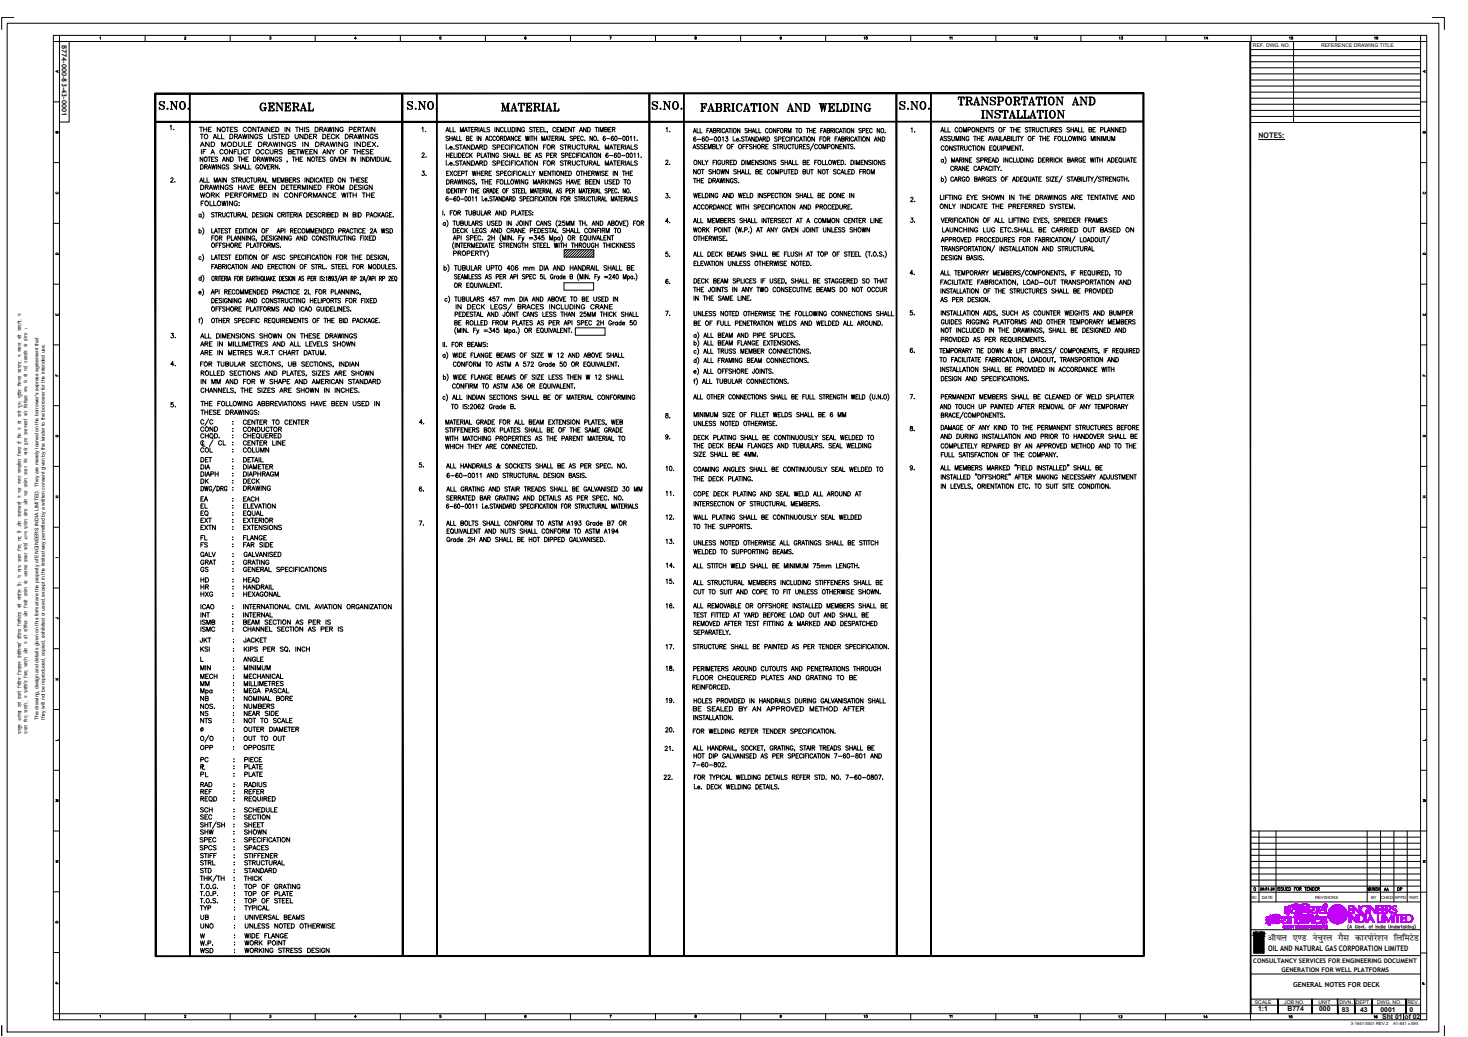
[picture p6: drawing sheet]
<svg xmlns="http://www.w3.org/2000/svg" width="841mm" height="594mm" viewBox="0 0 841 594" stroke-linecap="round" stroke-linejoin="round" font-family="sans-serif">
<defs><g id="words">
<g font-size="8.4">
<text x="90" y="64">S.NO.</text>
<text x="232" y="64">S.NO.</text>
<text x="286" y="65">MATERIAL</text>
<text x="373" y="64">S.NO.</text>
<text x="515" y="64">S.NO.</text>
<text x="548" y="61">TRANSPORTATION AND</text>
</g>
<g font-size="7.9">
<text x="148" y="65">GENERAL</text>
<text x="400" y="65">FABRICATION AND WELDING</text>
<text x="561" y="69">INSTALLATION</text>
</g>
<g font-size="7.5">
<text x="114" y="245">C/C</text>
<text x="114" y="257">C / CL</text>
<text x="114" y="427">O/O</text>
</g>
<text font-size="6.6" x="114" y="399">Mpa</text>
<g font-size="6.2">
<text x="114" y="81">TO ALL DRAWINGS LISTED UNDER DECK DRAWINGS</text>
<text x="114" y="90">IF A CONFLICT OCCURS BETWEEN ANY OF THESE</text>
<text x="246" y="102" transform="rotate(-90 246 102)">3.</text>
<text x="543" y="106" transform="rotate(-90 543 106)">b)</text>
<text x="114" y="119">FOLLOWING:</text>
<text x="118" y="126" transform="rotate(-90 118 126)">a)</text>
<text x="118" y="135" transform="rotate(-90 118 135)">b)</text>
<text x="118" y="163" transform="rotate(-90 118 163)">d)</text>
<text x="114" y="195">ALL DIMENSIONS SHOWN ON THESE DRAWINGS</text>
<text x="114" y="200">ARE IN MILLIMETRES AND ALL LEVELS SHOWN</text>
<text x="102" y="211" transform="rotate(-90 102 211)">4.</text>
<text x="114" y="217">ROLLED SECTIONS AND PLATES, SIZES ARE SHOWN</text>
<text x="114" y="226">CHANNELS, THE SIZES ARE SHOWN IN INCHES.</text>
<text x="114" y="239">THESE DRAWINGS:</text>
<text x="114" y="253">CHQD.</text>
<text x="114" y="266">DET</text>
<text x="132" y="266">: DETAIL</text>
<text x="114" y="297">EQ</text>
<text x="132" y="297">: EQUAL</text>
<text x="114" y="305">EXTN</text>
<text x="132" y="305">: EXTENSIONS</text>
<text x="114" y="355">INT</text>
<text x="132" y="355">: INTERNAL</text>
<text x="133" y="375">: KIPS PER SQ. INCH</text>
<text x="133" y="380">: ANGLE</text>
<text x="396" y="391">FLOOR CHEQUERED PLATES AND GRATING TO BE</text>
<text x="133" y="398">: MEGA PASCAL</text>
<text x="381" y="404">19.</text>
<text x="133" y="411">: NEAR SIDE</text>
<text x="114" y="438">PC</text>
<text x="133" y="438">: PIECE</text>
<text x="114" y="460">REQD</text>
<text x="133" y="460">: REQUIRED</text>
<text x="114" y="493">STIFF</text>
<text x="133" y="493">: STIFFENER</text>
<text x="133" y="510">: TOP OF GRATING</text>
<text x="114" y="528">UB</text>
<text x="133" y="528">: UNIVERSAL BEAMS</text>
</g>
<text font-size="6" x="726" y="539">vWk;y ,.M uspqjy xSLk dkjiksjs'ku fyfeVsM</text>
<g font-size="5.7">
<text x="113" y="77">THE NOTES CONTAINED IN THIS DRAWING PERTAIN</text>
<text x="538" y="77">ALL COMPONENTS OF THE STRUCTURES SHALL BE PLANNED</text>
<text x="114" y="85">AND MODULE DRAWINGS IN DRAWING INDEX.</text>
<text x="255" y="87">i.e.STANDARD SPECIFICATION FOR STRUCTURAL MATERIALS</text>
<text x="241" y="91">2.</text>
<text x="255" y="96">i.e.STANDARD SPECIFICATION FOR STRUCTURAL MATERIALS</text>
<text x="385" y="96" transform="rotate(-90 385 96)">2.</text>
<text x="397" y="96">ONLY FIGURED DIMENSIONS SHALL BE FOLLOWED. DIMENSIONS</text>
<text x="114" y="98">DRAWINGS SHALL GOVERN.</text>
<text x="397" y="101">NOT SHOWN SHALL BE COMPUTED BUT NOT SCALED FROM</text>
<text x="97" y="105">2.</text>
<text x="114" y="105">ALL MAIN STRUCTURAL MEMBERS INDICATED ON THESE</text>
<text x="397" y="106">THE DRAWINGS.</text>
<text x="114" y="110">DRAWINGS HAVE BEEN DETERMINED FROM DESIGN</text>
<text x="114" y="114">WORK PERFORMED IN CONFORMANCE WITH THE</text>
<text x="380" y="115">3.</text>
<text x="521" y="117">2.</text>
<text x="397" y="121">ACCORDANCE WITH SPECIFICATION AND PROCEDURE.</text>
<text x="538" y="121">ONLY INDICATE THE PREFERRED SYSTEM.</text>
<text x="380" y="129">4.</text>
<text x="397" y="129">ALL MEMBERS SHALL INTERSECT AT A COMMON CENTER LINE</text>
<text x="525" y="129" transform="rotate(-90 525 129)">3.</text>
<text x="120" y="135">LATEST EDITION OF API RECOMMENDED PRACTICE 2A WSD</text>
<text x="259" y="134">DECK LEGS AND CRANE PEDESTAL SHALL CONFIRM TO</text>
<text x="539" y="134">LAUNCHING LUG ETC.SHALL BE CARRIED OUT BASED ON</text>
<text x="120" y="143">OFFSHORE PLATFORMS.</text>
<text x="397" y="139">OTHERWISE.</text>
<text x="380" y="148">5.</text>
<text x="118" y="151" transform="rotate(-90 118 151)">c)</text>
<text x="120" y="155">FABRICATION AND ERECTION OF STRL. STEEL FOR MODULES.</text>
<text x="397" y="153">ELEVATION UNLESS OTHERWISE NOTED.</text>
<text x="525" y="159" transform="rotate(-90 525 159)">4.</text>
<text x="118" y="171" transform="rotate(-90 118 171)">e)</text>
<text x="397" y="168">THE JOINTS IN ANY TWO CONSECUTIVE BEAMS DO NOT OCCUR</text>
<text x="120" y="180">OFFSHORE PLATFORMS AND ICAO GUIDELINES.</text>
<text x="120" y="175">DESIGNING AND CONSTRUCTING HELIPORTS FOR FIXED</text>
<text x="260" y="182">PEDESTAL AND JOINT CANS LESS THAN 25MM THICK SHALL</text>
<text x="380" y="182">7.</text>
<text x="397" y="182">UNLESS NOTED OTHERWISE THE FOLLOWING CONNECTIONS SHALL</text>
<text x="520" y="182">5.</text>
<text x="260" y="187">BE ROLLED FROM PLATES AS PER API SPEC 2H Grade 50</text>
<text x="397" y="188">BE OF FULL PENETRATION WELDS AND WELDED ALL AROUND.</text>
<text x="538" y="187">GUIDES RIGGING PLATFORMS AND OTHER TEMPORARY MEMBERS</text>
<text x="97" y="195">3.</text>
<text x="114" y="205">ARE IN METRES W.R.T CHART DATUM.</text>
<text x="538" y="214">INSTALLATION SHALL BE PROVIDED IN ACCORDANCE WITH</text>
<text x="114" y="221">IN MM AND FOR W SHAPE AND AMERICAN STANDARD</text>
<text x="114" y="234">THE FOLLOWING ABBREVIATIONS HAVE BEEN USED IN</text>
<text x="520" y="230">7.</text>
<text x="538" y="230">PERMANENT MEMBERS SHALL BE CLEANED OF WELD SPLATTER</text>
<text x="97" y="234">5.</text>
<text x="397" y="240">MINIMUM SIZE OF FILLET WELDS SHALL BE 6 MM</text>
<text x="538" y="235">AND TOUCH UP PAINTED AFTER REMOVAL OF ANY TEMPORARY</text>
<text x="132" y="244">: CENTER TO CENTER</text>
<text x="240" y="244">4.</text>
<text x="380" y="241">8.</text>
<text x="397" y="245">UNLESS NOTED OTHERWISE.</text>
<text x="114" y="248">COND</text>
<text x="132" y="248">: CONDUCTOR</text>
<text x="254" y="249">STIFFENERS BOX PLATES SHALL BE OF THE SAME GRADE</text>
<text x="520" y="248">8.</text>
<text x="538" y="247">DAMAGE OF ANY KIND TO THE PERMANENT STRUCTURES BEFORE</text>
<text x="132" y="256">: CENTER LINE</text>
<text x="132" y="252">: CHEQUERED</text>
<text x="254" y="254">WITH MATCHING PROPERTIES AS THE PARENT MATERIAL TO</text>
<text x="385" y="253" transform="rotate(-90 385 253)">9.</text>
<text x="397" y="258">THE DECK BEAM FLANGES AND TUBULARS. SEAL WELDING</text>
<text x="538" y="258">COMPLETELY REPAIRED BY AN APPROVED METHOD AND TO THE</text>
<text x="114" y="260">COL</text>
<text x="132" y="260">: COLUMN</text>
<text x="254" y="258">WHICH THEY ARE CONNECTED.</text>
<text x="397" y="263">SIZE SHALL BE 4MM.</text>
<text x="114" y="270">DIA</text>
<text x="132" y="270">: DIAMETER</text>
<text x="239" y="269">5.</text>
<text x="114" y="274">DIAPH</text>
<text x="132" y="274">: DIAPHRAGM</text>
<text x="255" y="275">6-60-0011 AND STRUCTURAL DESIGN BASIS.</text>
<text x="381" y="271">10.</text>
<text x="397" y="271">COAMING ANGLES SHALL BE CONTINUOUSLY SEAL WELDED TO</text>
<text x="520" y="271">9.</text>
<text x="114" y="278">DK</text>
<text x="132" y="278">: DECK</text>
<text x="132" y="282">: DRAWING</text>
<text x="239" y="283">6.</text>
<text x="255" y="288">SERRATED BAR GRATING AND DETAILS AS PER SPEC. NO.</text>
<text x="255" y="283">ALL GRATING AND STAIR TREADS SHALL BE GALVANISED 30 MM</text>
<text x="381" y="285">11.</text>
<text x="397" y="285">COPE DECK PLATING AND SEAL WELD ALL AROUND AT</text>
<text x="114" y="288">EA</text>
<text x="114" y="292">EL</text>
<text x="132" y="292">: ELEVATION</text>
<text x="132" y="288">: EACH</text>
<text x="397" y="291">INTERSECTION OF STRUCTURAL MEMBERS.</text>
<text x="381" y="299">12.</text>
<text x="397" y="299">WALL PLATING SHALL BE CONTINUOUSLY SEAL WELDED</text>
<text x="114" y="301">EXT</text>
<text x="132" y="301">: EXTERIOR</text>
<text x="244" y="302" transform="rotate(-90 244 302)">7.</text>
<text x="397" y="304">TO THE SUPPORTS.</text>
<text x="114" y="310">FL</text>
<text x="132" y="310">: FLANGE</text>
<text x="255" y="312">Grade 2H AND SHALL BE HOT DIPPED GALVANISED.</text>
<text x="114" y="315">FS</text>
<text x="132" y="315">: FAR SIDE</text>
<text x="381" y="313">13.</text>
<text x="114" y="320">GALV</text>
<text x="139" y="320">GALVANISED</text>
<text x="397" y="319">WELDED TO SUPPORTING BEAMS.</text>
<text x="114" y="329">GS</text>
<text x="114" y="325">GRAT</text>
<text x="132" y="329">: GENERAL SPECIFICATIONS</text>
<text x="132" y="325">: GRATING</text>
<text x="381" y="326">14.</text>
<text x="396" y="327">ALL STITCH WELD SHALL BE MINIMUM 75mm LENGTH.</text>
<text x="114" y="335">HD</text>
<text x="132" y="335">: HEAD</text>
<text x="381" y="335">15.</text>
<text x="114" y="339">HR</text>
<text x="132" y="339">: HANDRAIL</text>
<text x="397" y="341">CUT TO SUIT AND COPE TO FIT UNLESS OTHERWISE SHOWN.</text>
<text x="397" y="336">ALL STRUCTURAL MEMBERS INCLUDING STIFFENERS SHALL BE</text>
<text x="114" y="343">HXG</text>
<text x="132" y="343">: HEXAGONAL</text>
<text x="114" y="350">ICAO</text>
<text x="132" y="350">: INTERNATIONAL CIVIL AVIATION ORGANIZATION</text>
<text x="381" y="350">16.</text>
<text x="397" y="350">ALL REMOVABLE OR OFFSHORE INSTALLED MEMBERS SHALL BE</text>
<text x="114" y="359">ISMB</text>
<text x="132" y="359">: BEAM SECTION AS PER IS</text>
<text x="397" y="355">TEST FITTED AT YARD BEFORE LOAD OUT AND SHALL BE</text>
<text x="114" y="363">ISMC</text>
<text x="132" y="363">: CHANNEL SECTION AS PER IS</text>
<text x="397" y="365">SEPARATELY.</text>
<text x="114" y="369">JKT</text>
<text x="133" y="369">: JACKET</text>
<text x="114" y="374">KSI</text>
<text x="381" y="373">17.</text>
<text x="396" y="373">STRUCTURE SHALL BE PAINTED AS PER TENDER SPECIFICATION.</text>
<text x="114" y="390">MECH</text>
<text x="114" y="385">MIN</text>
<text x="133" y="385">: MINIMUM</text>
<text x="133" y="390">: MECHANICAL</text>
<text x="381" y="385">18.</text>
<text x="397" y="386">PERIMETERS AROUND CUTOUTS AND PENETRATIONS THROUGH</text>
<text x="114" y="394">MM</text>
<text x="133" y="394">: MILLIMETRES</text>
<text x="396" y="396">REINFORCED.</text>
<text x="114" y="407">NOS.</text>
<text x="114" y="403">NB</text>
<text x="133" y="407">: NUMBERS</text>
<text x="133" y="403">: NOMINAL BORE</text>
<text x="397" y="404">HOLES PROVIDED IN HANDRAILS DURING GALVANISATION SHALL</text>
<text x="114" y="411">NS</text>
<text x="396" y="409">BE SEALED BY AN APPROVED METHOD AFTER</text>
<text x="114" y="415">NTS</text>
<text x="133" y="415">: NOT TO SCALE</text>
<text x="133" y="425">: OUT TO OUT</text>
<text x="133" y="420">: OUTER DIAMETER</text>
<text x="380" y="421">20.</text>
<text x="396" y="421">FOR WELDING REFER TENDER SPECIFICATION.</text>
<text x="114" y="431">OPP</text>
<text x="133" y="431">: OPPOSITE</text>
<text x="380" y="431">21.</text>
<text x="133" y="442">: PLATE</text>
<text x="396" y="441">7-60-802.</text>
<text x="133" y="446">: PLATE</text>
<text x="380" y="448">22.</text>
<text x="397" y="448">FOR TYPICAL WELDING DETAILS REFER STD. NO. 7-60-0807.</text>
<text x="114" y="452">RAD</text>
<text x="133" y="452">: RADIUS</text>
<text x="114" y="456">REF</text>
<text x="133" y="456">: REFER</text>
<text x="114" y="466">SCH</text>
<text x="133" y="466">: SCHEDULE</text>
<text x="114" y="471">SEC</text>
<text x="133" y="471">: SECTION</text>
<text x="114" y="479">SHW</text>
<text x="133" y="475">: SHEET</text>
<text x="133" y="479">: SHOWN</text>
<text x="114" y="484">SPEC</text>
<text x="133" y="484">: SPECIFICATION</text>
<text x="114" y="488">SPCS</text>
<text x="133" y="488">: SPACES</text>
<text x="114" y="497">STRL</text>
<text x="133" y="497">: STRUCTURAL</text>
<text x="114" y="501">STD</text>
<text x="133" y="501">: STANDARD</text>
<text x="133" y="506">: THICK</text>
<text x="133" y="514">: TOP OF PLATE</text>
<text x="133" y="519">: TOP OF STEEL</text>
<text x="114" y="522">TYP</text>
<text x="133" y="522">: TYPICAL</text>
<text x="114" y="533">UNO</text>
<text x="133" y="533">: UNLESS NOTED OTHERWISE</text>
<text x="114" y="539">W</text>
<text x="133" y="539">: WIDE FLANGE</text>
<text x="133" y="543">: WORK POINT</text>
<text x="114" y="547">WSD</text>
<text x="133" y="547">: WORKING STRESS DESIGN</text>
</g>
<g font-size="5.3">
<text x="101" y="75" transform="rotate(-90 101 75)">1.</text>
<text x="245" y="77" transform="rotate(-90 245 77)">1.</text>
<text x="385" y="77" transform="rotate(-90 385 77)">1.</text>
<text x="525" y="77" transform="rotate(-90 525 77)">1.</text>
<text x="385" y="164" transform="rotate(-90 385 164)">6.</text>
<text x="117" y="187" transform="rotate(-90 117 187)">f)</text>
<text x="525" y="203" transform="rotate(-90 525 203)">6.</text>
</g>
<g font-size="4.9">
<text x="792" y="512">AA</text>
<text x="800" y="512">DP</text>
</g>
<g font-size="4.4">
<text x="494" y="24">10</text>
<text x="547" y="24" transform="rotate(-90 547 24)">11</text>
<text x="592" y="24">12</text>
<text x="640" y="24">13</text>
<text x="689" y="24">14</text>
<text x="738" y="24">15</text>
<text x="787" y="24">16</text>
<text x="721" y="79">NOTES:</text>
<text x="727" y="545">OIL AND NATURAL GAS CORPORATION LIMITED</text>
<text x="494" y="584">10</text>
<text x="547" y="584" transform="rotate(-90 547 584)">11</text>
<text x="592" y="584">12</text>
<text x="640" y="585">13</text>
<text x="689" y="585">14</text>
<text x="738" y="585">15</text>
<text x="786" y="585">16</text>
</g>
<g font-size="4">
<text x="31" y="43">A</text>
<text x="814" y="43">A</text>
<text x="31" y="78">B</text>
<text x="814" y="78">B</text>
<text x="31" y="112">C</text>
<text x="814" y="112">C</text>
<text x="31" y="147">D</text>
<text x="814" y="147">D</text>
<text x="31" y="252">G</text>
<text x="814" y="252">G</text>
<text x="31" y="286">H</text>
<text x="814" y="286">H</text>
<text x="31" y="391">K</text>
<text x="814" y="391">K</text>
<text x="31" y="460">M</text>
<text x="814" y="460">M</text>
<text x="31" y="495">N</text>
<text x="814" y="495">N</text>
<text x="31" y="530">O</text>
<text x="31" y="565">P</text>
<text x="814" y="565">P</text>
</g>
<g font-size="3.9">
<text x="36" y="26" transform="rotate(90 36 26)">B774-000-83-43-0001</text>
<text x="741" y="566">GENERAL NOTES FOR DECK</text>
<text x="721" y="579">1:1</text>
<text x="738" y="579">B774</text>
<text x="756" y="579">000</text>
<text x="769" y="580">83</text>
<text x="779" y="580">43</text>
<text x="791" y="580">0001</text>
<text x="807" y="580">0</text>
<text x="792" y="584">Sht 01 of 02</text>
</g>
<g font-size="3.7">
<text x="718" y="552">CONSULTANCY SERVICES FOR ENGINEERING DOCUMENT</text>
<text x="734" y="557">GENERATION FOR WELL PLATFORMS</text>
</g>
<g font-size="3.5">
<text x="31" y="182">E</text>
<text x="814" y="182">E</text>
<text x="31" y="217">F</text>
<text x="814" y="217">F</text>
<text x="31" y="356">J</text>
<text x="814" y="356">J</text>
<text x="31" y="425">L</text>
<text x="814" y="425">L</text>
</g>
<g font-size="3.3">
<text x="12" y="420" transform="rotate(-90 12 420)">izLrqr vkjs[k ,oa blesa fufgr fMt+kbu bathfu;LkZ bafM;k fyfeVsM dh LkaifRr gSA ;s ek= m/kkj fn, x, gSa vkSj m/kkjdrkZ us ;g Li&quot;V Lke&gt;kSrk fd;k gS fd u rks mUgsa iqu% eqfnzr fd;kk tk,xk] u udy dh tk,xh] u</text>
<text x="16" y="420" transform="rotate(-90 16 420)">m/kkj fn, tk,axs] u iznf'kZr fd, tk,axs vkSj u gh Lkhfer vkSj futh iz;ksx ds vykok budk dksbZ vU; iz;ksx gksxk vkSj ;g iz;ksx m/kkj nsus okys }kjk m/kkjdrkZ dks fyf[kr :i esa nh xbZ Lkgefr Lks gksxk A</text>
</g>
<g font-size="2.9">
<text x="718" y="27">REF. DWG. NO.</text>
<text x="757" y="27">REFERENCE DRAWING TITLE</text>
<text x="22" y="412" transform="rotate(-90 22 412)">The drawing, design and details given on this format are the property of ENGINEERS INDIA LIMITED. They are merely loaned on the borrower's express agreement that</text>
<text x="26" y="412" transform="rotate(-90 26 412)">they will not be reproduced, copied, exhibited or used, except in the limited way permitted by a written consent given by the lender to the borrower for the intended use.</text>
<text x="719" y="575">SCALE</text>
<text x="736" y="575">JOB NO.</text>
<text x="755" y="575">UNIT</text>
<text x="767" y="575">DIVN.</text>
<text x="777" y="575">DEPT.</text>
<text x="789" y="575">DWG. NO.</text>
<text x="806" y="575">REV.</text>
</g>
<g font-size="2.6">
<text x="31" y="321">I</text>
<text x="814" y="321">I</text>
</g>
<g font-size="2.4">
<text x="717" y="515">REV.</text>
<text x="723" y="515">DATE</text>
<text x="753" y="515">REVISIONS</text>
<text x="785" y="515">BY</text>
<text x="791" y="515">CHKD</text>
<text x="799" y="515">APPD</text>
<text x="807" y="515">PEM/PC</text>
<text x="774" y="587">3-1641-0501 REV.2</text>
<text x="798" y="587">A1-841 x 594</text>
</g>
</g></defs>
<!-- layer: BORDER -->
<g fill="none" stroke="#000" stroke-width=".57">
<path d="M4 13h820v578h-820zM8 10h-7v7M821 10h6v7M31 20h786v564h-786zM34 20v4h-3M34 24h780v557h-780zM40 24v46h-6M57 21h1v2M83 20v4M106 21h1l-1 2h1M132 20v4M155 21v1h-1"/>
<path d="M181 20v4M204 22h-1l1-1v2M229 20v4M253 21h-1v1h1h-1M278 20v4M301 21v1M327 20v4M349 21h1v2M376 20v4M398 21l1 1h-1l1-1zM424 20v4M448 22h-1v-1l1 1h-1"/>
<path d="M473 20v4M522 20v4M571 20v4M619 20v4M668 20v4M716 28h98M716 39h98M716 35h98M716 32h98M717 20v4M741 24v46M765 20v4"/>
<path d="M814 20v4h3M31 58h3M716 49h98M716 42h98M716 46h98M716 60h98M716 53h98M716 56h98M814 58h3M716 70h98M716 63h98M716 67h98"/>
<path d="M31 93h3M814 93h3M31 128h3M814 128h3M31 163h3M814 163h3M31 198h3M814 198h3M31 232h3M814 232h3M31 267h3M814 267h3"/>
<path d="M31 302h3M814 302h3M31 337h3M814 337h3M31 372h3M814 372h3M31 406h3M814 406h3M31 441h3M814 441h3M31 476h3M716 476h101"/>
<path d="M716 480h98M721 476v41M731 476v41M783 476v41M791 476v41M799 476v41M806 476v41M716 483h98M716 487h98M716 490h98M716 494h98M716 497h98"/>
<path d="M31 511h3M716 501h98M716 504h98M716 508h98M716 511h101M716 517h98M716 533h98M31 546h3M716 558h98M716 547h98M814 546h3M716 572h98"/>
<path d="M716 576h98M766 576v5M1 588v5M31 581h3v3M57 582h1v1M83 581v3M106 582v1h1M132 581v3M155 582v1h-1M181 581v3M204 582h-1h1v1M229 581v3"/>
<path d="M253 582h-1h1v1h-1M278 581v3M301 582v1v-1M327 581v3M349 582h1v1M376 581v3M398 582l1 1h-1l1-1zM424 581v3M448 582h-1h1l-1 1M473 581v3M522 581v3M571 581v3"/>
<path d="M619 581v3M668 581v3M716 581v3M804 581v3M817 581h-3v3M827 588v5"/>
</g>
<g fill="#000" stroke="#000" stroke-width=".57">
<path d="M732 572v9zM732 572v9z"/>
<path d="M752 572v9zM752 572v9z"/>
<path d="M766 572v9zM766 572v9z"/>
<path d="M776 572v9zM776 572v9z"/>
<path d="M786 572v9zM786 572v9z"/>
<path d="M805 572l1 9zM805 572l1 9z"/>
<path d="M716 24l1 557zM716 24l1 557z"/>
</g>
<!-- layer: LOGO -->
<g fill="none" stroke="#bf00ff" stroke-width=".57">
<path d="M736 520h25h-25M736 520h4a2.9 2.9 0 0 1 5-1v1a3 3 0 0 1 5-1h8v-1h2v1l-1-1v1v1h2h-1v3h-1v-2h-3v2h2a2 2 0 0 1-2 0 2 2 0 0 1-1-3l1 1h1v-1h-2v3h-2a1.7 1.7 0 0 1-2-2 .9 .9 0 0 0 1 0 .9 .9 0 0 0 0-1h-2v3h-1v-2h-2v1h1l1-1a1.2 1.2 0 0 1-1 2 1.2 1.2 0 0 1-2-1 1.4 1.4 0 0 1 2-2h1h-3v3h-1v-3v3h-1v-3v3h-1v-2a1.8 1.8 0 0 1-2 2 1.8 1.8 0 0 1-2-2h1v2a1.1 1.1 0 0 0 2-1 1.1 1.1 0 0 0-1-1v-1h2h-4v1a1.2 1.2 0 0 0-1-1 1.2 1.2 0 0 0-1 1 1.2 1.2 0 0 1 2 0 1.2 1.2 0 0 1 0 2h-1v1l-2-1a1.8 1.8 0 0 0 3-1h-1a1.1 1.1 0 0 1-2-1 1 1 0 0 1 1-1h1zM736 520h25M738 519h1M738 519h1h-1M738 520h1M739 519h-1h1M740 519h1M740 518h5M741 519h-1M741 520v-1l1-1h2v1v1M741 518h3"/>
<path d="M743 520h1M744 519h1M744 520h1M745 519h-1M745 519h1M745 520h1M746 518h.1M746 518h4M746 519h-1M746 519v1M746 519h.1M746 519h3"/>
<path d="M746 518h3M747 518h-2M749 518h1M749 519h1M749 520h1M750 519h.1M750 519l-1 1M752 520h1M754 520h1M757 520h1M758 520h-22h25h-2M758 520h1v1h-1z"/>
<path d="M758 519h1M758 518h2M759 519h-1M759 518h.1M759 520h1M760 519h.1M761 518h-3M761 520h-25M763 520h-1M764 520h-1M764 520h5M764 519h-1"/>
<path d="M764 519h4M765 519h-1M765 519h3M765 518h3M766 519h-2M766 519h1M767 519h2M768 519h1M769 519h1M769 520h1M770 520h.1M773 519h2h-2v2h2h-2v2h2h-2z"/>
<path d="M773 519h2M773 519h.1M773 520h.1M775 519l4 3v-3v4l-3-3v3h-1zM775 519h1M775 520h1M775 520h2M779 519h.1M779 520h.1M780 520v-1a1.8 1.8 0 0 1 3 1 2 2 0 0 0-3 1 2 2 0 0 0 3 2v-2v2a2.5 2.5 0 0 1-3 0 2.5 2.5 0 0 1 0-3zM780 519h3M780 520h-1"/>
<path d="M780 520h.1M781 519h2M781 520h-1M781 519h-1M782 519h1M783 520h.1M784 519h.1M784 519v4zM784 520h.1M785 519l3 3v-3v4l-3-3v3zM785 519h.1M785 520h1"/>
<path d="M788 519h.1M788 520h.1M789 519h2h-1v2h1h-1v2h1h-2zM789 519h2M789 519h1M789 520h1M791 519h-2M792 519h2h-2v2h2h-2v2h2h-2zM792 519h2M792 519h.1M792 520h.1M794 519h-2"/>
<path d="M794 519h3v2h-1l2 2h-1l-2-2v2h-1zM794 519h3M794 519h1M794 520h1M795 519h1a.9 .9 0 0 1 0 1 .9 .9 0 0 1 0 1h-1zM796 519h1M796 520h1M798 520h.1M798 519h1l1 1a.8 .8 0 0 0-1-1 .8 .8 0 0 0 0 1 1.6 1.6 0 0 1 1 3 1.5 1.5 0 0 1-3 0h1a1 1 0 0 0 1 0 1 1 0 0 0 1-1l-2-1zM798 519h2M798 519h.1M799 519h1"/>
<path d="M799 519h-1M800 519h.1M800 520h.1M725 529h1M725 529h3M725 527h1M725 528h1M725 527h3M725 528h4M725 525h15h-15M725 526h15h-15M725 525h4a2.4 2.4 0 0 1 2-1 2.4 2.4 0 0 1 2 1h7v1v3h-1v-3h-1v3a1.9 1.9 0 0 1-3 0 1.9 1.9 0 0 1-1-2 .9 .9 0 0 0 1 0 .9 .9 0 0 0 0-1h-4v1a1.7 1.7 0 0 1 3 1 1.9 1.9 0 0 1-2 1 1.9 1.9 0 0 1-2-1l2 1 1-1a1.8 1.8 0 0 1-3-2h2h-2v3h-1v-3h-1v1l-2-1v1a1.3 1.3 0 0 1 2 0 1.3 1.3 0 0 1 0 2h-1l1 1h-1l-2-1a1.8 1.8 0 0 0 3-1h-1a1.1 1.1 0 0 1-2-1 1.1 1.1 0 0 1 2-1h1z"/>
<path d="M725 525h15M725 526h15M725 526h1M726 526h2M726 529h2M726 528h1M726 527h-1M726 529h1h-1M726 529h1M726 530h1M727 530h1h-1M727 530h1"/>
<path d="M727 527h1M727 530h.1M727 529h-1h1M727 526h.1M728 525h.1M728 524h.1M728 526h.1M728 530h-1h1M728 528h1M728 527h.1M728 526h-3h15h-11M728 526h-3"/>
<path d="M728 529h.1M729 528h-1M729 525h1M729 526h11M729 524h4M729 526h1M729 527h1M729 528h1M729 529h1M730 525h-1M730 524h1a1.2 1.2 0 0 1 2 1h-3zM730 524h-1"/>
<path d="M730 528h1M730 529h1M730 527h1M730 527h3M730 529h3M730 524h2M730 528h4M731 526h2M731 529h2M731 528h.1M731 527h-1M731 529h1"/>
<path d="M732 524h1M733 525h.1M733 528h1M733 526h-3M733 529h-1M733 528h.1M734 528h1M735 529h3M735 528h-1M735 529h2M735 531h.1M735 532h.1"/>
<path d="M735 530h.1M735 526h1M735 530l1 2zM735 532h1M736 526h.1M736 528h-2M736 523h1M736 523h3M736 523h.1M736 527h-2M736 521h1M736 521h3"/>
<path d="M736 531h2M736 531h1M736 522h3M736 530l1 1v-1h4v2v-1l-1 1v-1l1-1-2 1v1l-1-1h1v-1h-1v2v-2v2l-1-1-1 1zM736 530h1M736 522h4M736 527h-1M736 520h3M736 527h.1M736 526h2v2a1.6 1.6 0 0 1-3 0l1-1zM736 532h1M736 522h1"/>
<path d="M737 520h2M737 523h1M737 528h1M737 524h1h-1M737 521h-1M737 524h1M737 530h4M737 531h1M737 532h1M738 531h-2M738 524h.1M738 529h.1"/>
<path d="M738 526h.1M738 527h.1M738 528h.1M738 521h1M738 531h.1M738 532h.1M738 531h1M738 522h2M738 524h-1M739 522h1M739 522h.1M739 532h.1"/>
<path d="M739 526h1M739 527h1M739 528h1M739 529h1M739 523h-1M739 531h1M739 521h1M739 531h-1M740 531h-1M740 523h.1M740 523h1M740 531h.1"/>
<path d="M740 532h.1M740 523h2M740 531h1M741 520h3M741 521h3M741 523h1M741 531h.1M741 532h.1M741 531h-1M741 525h20h-20M741 526h20h-20M741 525h20"/>
<path d="M741 526h20M741 525h1M742 525h.1M742 524h1a3 3 0 0 1 4 1 1.5 1.5 0 0 1 1-1 1.5 1.5 0 0 1 1 0h3v1h3h-1v-1l2 1h5l-1 2a1.5 1.5 0 0 0-3 0l1 1a1.5 1.5 0 0 1 2 0l-2 1h-1v-1a1.3 1.3 0 0 0 1 1 1.3 1.3 0 0 0 1-1 1 1 0 0 1-2 0 1 1 0 0 1 0-1 1 1 0 0 1 1-1h1h-3v1a1.5 1.5 0 0 0-2 0 1.5 1.5 0 0 0 0 2l2-1a1.8 1.8 0 0 1-2 1 1.8 1.8 0 0 1-1-2 1.8 1.8 0 0 1 2-1h-3v3v-2h-2a1.2 1.2 0 0 1-1 2 1.2 1.2 0 0 1-1-2h2v-1h-2v3h-1v-3v3h-1v-2l-1-1v2l-1-2a1.2 1.2 0 0 0-1 2 1.2 1.2 0 0 0 2 1 1.4 1.4 0 0 1-1 0 1.4 1.4 0 0 1-1-1v-1a1.5 1.5 0 0 1 2-1h1h-4v3v-3h-1zM742 526h.1M742 527h.1M742 528h.1M742 529h.1M742 521h1M742 524h4M742 530h8h-8M742 530h8l-1 1v1l-1-1 1-1h-1v2v-2h-1l1 1-1 1v-1v1l-1-1 1-1h-1l-1 1v1l-1-1h1l-1-1v2v-1h-1h-1l1 1-1-1h1v-1z"/>
<path d="M742 530h8M742 531h.1M742 531h1M742 522h1M742 524a2.7 2.7 0 0 1 4 1h-3zM742 532h1M742 523h.1M743 527h.1M743 528h.1M743 524h2M743 524h-1M743 523h-1"/>
<path d="M743 529h1M743 522h-1M743 531h1M743 529h2M743 531h.1M743 526h2M743 521h1M743 522h1M743 523h1M743 530l1 1zM744 527h-1M744 526h.1"/>
<path d="M744 531h.1M744 532h.1M744 531h-2M744 521h1M744 522h1M744 523h1M744 531h1M744 527h1M745 527h.1M745 528h.1M745 532h.1M745 524h2"/>
<path d="M745 529h.1M745 531h-1M745 526h2M745 531h1M745 527h-1M745 521h1M745 522h1M745 523h1M746 531h-1M746 524h1M746 531h.1M746 531h1"/>
<path d="M746 530h4M746 525h1M746 527h1M746 531h2M746 531h1zM746 532h1M746 526h1M746 528h1M746 529h1M746 521h1M746 522h1M747 522h.1"/>
<path d="M747 531h.1M747 526h-4M747 522h2M747 523h1M747 525h1M747 532h.1M747 526h1M747 527h1M747 528h1M747 529h1M747 520h3M747 521h-1"/>
<path d="M747 521h.1M747 531h1M747 524h5M748 531h-1M748 531h-2M748 525h-1M748 521h-1M748 524h3a.8 .8 0 0 1 1 0 .8 .8 0 0 1 0 1h-4zM748 531h.1M748 532h.1M748 524h-1M748 528h1"/>
<path d="M748 520h1M748 521h1M748 524h3M748 528h2M748 522h1M748 527h4M748 531h1M748 529h2M749 521h.1M749 532h.1M749 527h3M749 522h-1"/>
<path d="M749 527h1v1h-1zM749 527h-1M749 529h.1M749 521h1M749 531h1M749 524h-2M749 531h-1M749 522h1M749 523h1M750 531h-1M750 526h.1M750 527h.1"/>
<path d="M750 528h.1M750 521h-3M750 524h2M750 528h-1M750 531h1M750 530h3h-3M750 530h3v2l-1-2h-1l1 1v1v-1h-1v1l-1-1 1-1zM750 530h3M750 526h2v1h-2zM750 531h2M750 521h3M750 522h1"/>
<path d="M751 522h1M751 531h.1M751 532h.1M751 531h-1M751 523h1M751 531h1M751 523h4M751 524h1M752 523h2M752 522v1M752 525h.1M752 526h.1"/>
<path d="M752 527h.1M752 528h.1M752 529h.1M752 532h.1M752 531h.1M752 523h1M752 521h1M752 527h-4M752 522h-2M752 531h1M752 532h1M753 527h.1"/>
<path d="M753 528h.1M753 522h-3M753 528h1M753 521l-2 1h1M753 521v-1h1v2l-1 1M753 521h-1M753 529h1M753 523h2M753 529h3M753 531h.1M753 531h1M753 532h2"/>
<path d="M753 530h7h-7M753 530h7v2l-1-1h-1l1-1h-2l1 1h-1v1h-1v-1l1-1h-1v2l-1-2v2h-1l-1-1 1 1v-1zM753 530h7M754 526h2M754 532h.1M754 527h-1M754 522h1M754 529h1M754 531h1M754 524h1M754 525h1M754 523h1"/>
<path d="M754 525h2M754 521h1M755 525h1M755 531h-1M755 531h.1M755 531h1M755 530h1v1zM755 520h1M755 521h1M755 521h5M755 521h2M755 522h1"/>
<path d="M755 526h1M756 523h.1M756 531h.1M756 532h.1M756 527h.1M756 528h.1M756 523h2M756 531h1M756 526h-3M756 531h2M756 532h1h-1M756 531h1z"/>
<path d="M756 529h-1M757 529h1M757 528h.1M757 527h.1M757 527h1M757 528h3M757 531h.1M757 528h1M757 529h3M757 521h1M757 529h2M757 532h1"/>
<path d="M758 527h-1M758 531h.1M758 526h2M758 521h2M758 531h-2M758 531h-1M758 531h1M759 531h.1M758 529h1M758 532h1M758 527h2M759 530v1z"/>
<path d="M759 527h1M759 528h1M759 522h1M759 523h1M759 526h1M759 521h1M759 531h1M759 532h1M760 531h-2M760 523h-1M760 526h-3M760 529h-1"/>
<path d="M760 530l1 1-1 1M760 530v2M760 530h.1M760 532h.1M760 528h-1M760 531h.1M760 528h.1M760 531h1M761 531h.1M761 526h-20M761 531h-1M761 524h.1"/>
<path d="M761 523h.1M761 525h.1M761 525h1M761 526h1M761 522h.1M762 522h-1M762 524h.1M762 527h.1M762 523h.1M762 525h.1M762 525h9M762 521h-1"/>
<path d="M762 522h9M762 525h9h-9M762 522h9h-9M762 526h9h-9M762 527h1M762 522v2M762 521h.1M762 526h8a5 5 0 0 1-8 0zM762 521h8M762 526h8h-8M762 526h8M762 522h.1"/>
<path d="M762 521h8h-8M762 523h1h-1M762 524h1h-1M762 524h1M762 525h1zM762 525h1h-1M762 525h1M762 528h1M762 523h1M762 523l1-1v2v1l-1-2h1zM762 521h8h-7M763 525h.1"/>
<path d="M763 527h7M763 527h7h-7M763 521h7h-7M763 528h.1M763 521h7M763 528h1M763 523h.1M763 523h-1h1M763 524h.1M763 520h7M763 522h.1M763 520a5 5 0 0 1 7 2h-8z"/>
<path d="M763 527h6M763 520h6M763 520h6h-6M763 524h-1h1M763 524h-1M763 528h6M763 524h1zM763 524h1M764 524h.1M764 529h1M764 528h5M764 523h1v1v-1l2-1v2h-1h1v1h-1h1l-1-1 1-1h-1l-1 2v-2v2v-1v1h-1v-2z"/>
<path d="M764 525h1M764 523h1M764 523h.1M764 522h-2h9v2M764 524h1M764 529h5M765 528h3M765 529h3M765 523h-1M765 524h.1M765 525h.1M765 523h2"/>
<path d="M765 523h.1M765 529h2M765 524h2M765 524h4M765 524h1M765 525h2M765 523h1M766 525h.1M766 523h1M767 523h.1M767 522h.1M767 524h.1"/>
<path d="M767 523h-2M767 524h2M767 523h3h-3M767 523h3M767 523l1 2 1-2M767 523h4M768 523h.1M768 524h.1M768 524h1M768 523v1zM768 524h-1M768 525h1"/>
<path d="M768 523h1M768 523h2M768 524h2M769 524h.1M769 525h.1M769 529h-1M769 523h.1M769 520h-6h6M769 528h-1M769 524h1M769 527h-6M770 528h-1"/>
<path d="M770 527h-7h7M770 523h-1v2v-1h1v1v-2M770 523h.1M770 524h.1M770 525h.1M770 520h1M770 521h1M770 528h.1M770 521h-8h8M770 522h1M770 527h.1M770 523h1"/>
<path d="M771 521h.1M771 524h.1M771 525h.1M771 523h.1M771 522v2M771 522h-9h9M771 527h-1M771 524v1h-9v-1M771 526h-9h9M771 526h-9M771 522h-9M771 525h-1"/>
<path d="M771 522h.1M771 524v2h-9v-2M771 522h1M771 526h.1M771 523h1M771 525h1M771 524h1M772 525h-1M772 524h-1M772 524h1v5zM772 524h1M772 525h1"/>
<path d="M772 526h1M772 527h1M773 528h.1M773 521h.1M773 521h2M773 522h.1M773 523h.1M773 523h2M773 529h.1M774 524l3 3v-3v5l-3-4v4zM774 524h.1M774 525h.1"/>
<path d="M774 525h1M774 526h.1M774 527h.1M774 528h.1M774 529h.1M774 526h1M774 526h2M775 526h1M775 521h-2M775 521h1M775 522h1M775 523h1"/>
<path d="M775 527h1M775 527h2M776 527h1M776 523h-1M776 521h1M776 528h1M777 528h.1M777 521h1M777 524h.1M777 525h.1M777 526h.1M777 527h.1"/>
<path d="M777 522h1M777 529h.1M777 522h2M778 522h1M778 524h2a2.2 2.2 0 0 1 2 2 2.2 2.2 0 0 1-2 3h-2zM778 524h3M778 525h.1M778 526h.1M778 527h.1M778 528h.1M778 528h3M778 523h1"/>
<path d="M778 524h2a2.1 2.1 0 0 1 1 2 2.1 2.1 0 0 1-1 2h-2zM779 521h.1M779 522h.1M779 523h.1M779 521h1M779 522h1M780 523h.1M780 523h1M780 521h-1M780 525h1M780 523h3M780 529h-2"/>
<path d="M780 525h2M781 525h1M781 524h1M781 526h1M781 528h-1M781 527h1M781 528h.1M782 528h-1M782 527h-1M782 524h1v5h-1zM782 524h1M782 525h1"/>
<path d="M782 526h1M782 527h1M782 528h1M783 523h.1M783 521h.1M783 522h.1M783 529h-1M783 523h-1M784 521h.1M784 522h.1M784 523h.1M784 529h-1"/>
<path d="M784 528h-1M784 527h3M784 528h.1M784 527h.1M785 525h1M785 526h-1M785 521h.1M785 522h.1M785 523h.1M785 524h.1M785 525h-1M785 524l2 4-1-1h-2l-1 2z"/>
<path d="M785 525l1 2h-2zM785 526h1M785 521h2M786 526h.1M786 521h1M786 527h1M786 520h-1h1M786 528h1M786 522h2M787 522h1M787 528h.1M787 527h-3"/>
<path d="M787 523h1M788 523h.1M788 521h.1M788 522h.1M789 521h1M789 521h2M789 522h1M789 523h1M789 523h2M789 524h1v4l2 1h-3zM789 524h1M789 525h1"/>
<path d="M789 526h1M789 527h1M789 528h1M789 528h3M789 529h3M791 521h-2M791 523h-2M792 521h.1M792 521h2M792 522h.1M792 523h.1M792 523h2"/>
<path d="M792 524v5zM792 524h.1M792 525h.1M792 526h.1M792 527h.1M792 528h.1M792 529h.1M793 529h.1M793 528h.1M793 527h.1M793 526h.1M793 526h1"/>
<path d="M793 526h2M793 525h1M793 524h1M793 524l3 3 2-3v5h-1v-3l-2 3-1-3-1 3zM794 526h-1M794 521h-2M794 526h1M794 527h1M794 521h1M794 521h2M794 522h1M794 523h1"/>
<path d="M795 527h.1M795 527h1M795 528h1M795 522h1M795 528h.1M795 529h.1M796 522h1M796 528h-1M796 521h-2M796 523h1M796 527h.1M796 523h2"/>
<path d="M796 526h2M797 525h1M797 526h-1M797 523h1M797 521h-1M797 520h-1M797 524h1M797 526h1M797 527h1M797 528h1M797 529h1M798 523h.1"/>
<path d="M798 520h1M798 521h1M798 523h2M798 521h2M798 523h1M798 524h1v5h-1zM798 524h1M798 525h1M798 526h1M798 527h1M798 528h1M798 529h1"/>
<path d="M799 521h1M799 522h1M799 524h3h-1v5h-1v-5zM799 524h3M800 522h.1M800 523h-1M800 523h.1M800 525h1M800 526h1M800 527h1M800 528h1M800 529h1"/>
<path d="M802 524h-3M803 524h2h-2v2h2h-2v2l2 1h-2zM803 524h2M803 525h.1M803 526h.1M803 526h2M803 527h.1M803 528h.1M803 528h2M803 529h2M805 526h-2M805 524h-2"/>
<path d="M805 524h3a2.2 2.2 0 0 1 1 2 2.2 2.2 0 0 1-1 3h-3zM805 524h3M805 524h4M805 525h1M805 526h1M805 527h1M805 528h1M805 528h4M805 528h3M805 529h3M806 524h1a2.1 2.1 0 0 1 2 2 2.1 2.1 0 0 1-1 2h-2zM808 525h1"/>
<path d="M808 524h-3h3M808 528h-3h3M809 525h.1M809 526h.1M809 527h.1M809 528h-1"/>
<circle cx="739" cy="519" r=".4"/>
<circle cx="728" cy="525" r=".4"/>
<circle cx="766" cy="524" r="5"/>
</g>
<g fill="none" stroke="#f00" stroke-width=".57">
<path d="M773 530l-1 1 1 1M773 532l1-2v2M773 531h1M778 530h-1v2l1-1h-1M780 531v1l1-1M781 531h.1M781 530l1 2M782 532h.1M786 531h.1M786 530v2M788 530v2M789 531h1v1"/>
<path d="M789 531v1M791 531h-1l1 1v-1M791 530v2M792 530h.1M792 531v1M793 531v1v-1M793 531v1M796 530v2l1-1v-1M797 531h1v1M797 531v1M800 531h-1v1l1-1M800 530v2"/>
<path d="M800 531h1h-1h1M802 531v1M802 531h.1M803 531h.1M803 530v2M805 531h-1v1l1-1M805 531v1M805 530v2M806 531v1M806 531h-1M807 530h.1M807 531v1"/>
<path d="M807 531h1v1M810 531v1h-1M810 531h-1v1l1-1M810 530l1 1-1 1"/>
<circle cx="779" cy="531" r=".6"/>
<circle cx="785" cy="531" r=".6"/>
</g>
<!-- layer: 0 -->
<g fill="none" stroke="#000" stroke-width=".57">
<path d="M255 76l1-3 1 3M256 75h1M257 78h-2l2 2-1 1-1-1M258 78v3M258 79h1M258 73v3h1M259 78v3M260 73v3h1M260 80h1M262 78v3h1M263 78v3h2M264 76v-3l1 3v-3v3"/>
<path d="M266 76l1-3 1 3M266 75h1M267 79h1l1-1h-2v3l2-1-1-1M268 73h1M269 73v3M269 79h1M270 74h1M271 78h-2v3M271 73h-1v3h1M272 74h1l1-1h-2v3M273 74l1 2M273 78v3"/>
<path d="M274 73v3M275 76l1-3 1 3M275 75h1M276 78v3l-2-3v3M277 73v3h2M278 80h1M281 73h-2l1 2h-1M282 79a.8 .8 0 0 0-1-1 .8 .8 0 0 0-1 1v1a.8 .8 0 0 0 1 1 .8 .8 0 0 0 1-1M284 73v3M284 79a.8 .8 0 0 0-1-1 .8 .8 0 0 0-1 1v1a.8 .8 0 0 0 1 1 .8 .8 0 0 0 1-1M286 73v3l-2-3v3M287 79h1v-1h-1v3"/>
<path d="M287 79l1 2M288 74a.8 .8 0 0 0-1-1 .8 .8 0 0 0 0 1v1a.8 .8 0 0 0 0 1 .8 .8 0 0 0 1-1M289 78a1.3 1.3 0 0 1 1 1 1.3 1.3 0 0 1-1 2zM289 73v3h1M291 73v2l1 1 1-1v-2M291 80h1M293 73a1.3 1.3 0 0 1 2 1 1.4 1.4 0 0 1-2 2zM294 78v3l-1-3v3M296 73v3M296 79a.8 .8 0 0 0-1-1 .8 .8 0 0 0 0 1v1a.8 .8 0 0 0 0 1 .8 .8 0 0 0 1-1M297 79h1M298 73v3l-1-3v3"/>
<path d="M298 78h-1v3M300 74a.8 .8 0 0 0-1-1 .8 .8 0 0 0 0 1v1a.8 .8 0 0 0 1 1 .8 .8 0 0 0 0-1M301 78v3l1-3v3l1-3M304 78v3M304 78h2M305 78v3M305 73h-2l2 2h-2M305 73h2M306 79h1M306 78v3M306 73v3M307 78v3"/>
<path d="M307 74h1M309 73h-2v3h2M309 74h1M311 73h-2v3h2M312 73v3h1M313 80h1M314 75l-1 1M314 78h2M315 78v3M316 79h1M318 78h-2v3M318 79h1v-1h-1v3"/>
<path d="M318 74a.8 .8 0 0 0-1-1 .8 .8 0 0 0 0 1v1a.8 .8 0 0 0 0 1 .8 .8 0 0 0 1-1M319 79l1 2M319 74h1M320 78v3M321 73h-2v3h2M321 80h1M321 76v-3l1 3 1-3v3M323 78v3h1M324 74h1M325 73h-1v3h1M327 73v3l-1-3v3M328 73h1"/>
<path d="M328 78h-1l1 2-1 1v-1M329 73v3M329 79h1v-1h-1v3M331 79h1M332 76l1-3 1 3M332 78h-1v3M332 75h1M334 79a.8 .8 0 0 0-1-1 .8 .8 0 0 0 0 1v1a.8 .8 0 0 0 0 1 .8 .8 0 0 0 1-1M336 73v3l-2-3v3M337 73a1.3 1.3 0 0 1 1 1 1.3 1.3 0 0 1-1 2zM339 78v3l-1-3v3M341 73h1"/>
<path d="M342 73v3M343 73v3M344 76v-3l1 3 1-3v3M346 74h2v-1h-2v3l2-1-1-1M347 78h-1a1.2 1.2 0 0 0-1 1 1.2 1.2 0 0 0 2 1 .7 .7 0 0 0 0-1 .7 .7 0 0 0-1 0v1M348 79h1M349 74h1M350 73h-1v3h1M351 74h1v-1h-1v3M351 78a1.1 1.1 0 0 0-1 1 1.1 1.1 0 0 0 1 1 .7 .7 0 0 0 0-1 .7 .7 0 0 0-1 0v1M352 74v2M352 78h1a1.2 1.2 0 0 1 1 1 1.2 1.2 0 0 1-2 1z"/>
<path d="M354 79h2M357 78a1.2 1.2 0 0 1 1 1 1.2 1.2 0 0 1-1 1zM359 78a1.2 1.2 0 0 1 1 1 1.2 1.2 0 0 1-1 1zM361 78h1v3M363 78h1v3M397 76l1-2 1 2M397 75h2M399 79l-1-1a1.2 1.2 0 0 0-1 2 1.2 1.2 0 0 0 1 1 .7 .7 0 0 0 1-1 .7 .7 0 0 0-1 0h-1M399 74v2h2M399 80h2M401 74v2h1M404 79l-1-1a1.2 1.2 0 0 0-1 2 1.2 1.2 0 0 0 1 1 .7 .7 0 0 0 1-1 1 1 0 0 0-2 0"/>
<path d="M405 75h1M406 74h-1v2M406 76l1-2 1 2M407 80h1M407 75h1M409 75h1v-1h-1v2h1v-1M411 75h1v-1h-1v2M412 75v1M413 74v2M414 79v-1v3M415 74a.8 .8 0 0 0-1 0v1a.8 .8 0 0 0 0 1 .8 .8 0 0 0 1-1M416 76v-2l1 2"/>
<path d="M416 78h1l-1 1a1.1 1.1 0 0 1 1 2 .8 .8 0 0 1-1-1M416 75h1M417 74h2M418 74v2M419 74v2M420 79h.1M420 79v2M422 80h1v-1a.7 .7 0 0 0-1 1 .7 .7 0 0 0 0 1 .7 .7 0 0 0 1 0M424 74v2l-2-2v2M426 79h-1l1 1v1h-1M427 78h1M427 78v3"/>
<path d="M428 74h-1l1 2h-1M429 74v2M429 75h1M430 74v2M431 76l1-2 1 2M431 75h1M432 78v3l-1-3v3M433 74v2h1M433 78a1.4 1.4 0 0 1 2 2 1.3 1.3 0 0 1-2 1zM435 74v2h1M437 80l1-1h1l-2-1v3M438 80l1 1"/>
<path d="M439 78a1.4 1.4 0 0 1 2 2 1.3 1.3 0 0 1-2 1zM440 74a.8 .8 0 0 0-1 0v1a.8 .8 0 0 0 0 1 .8 .8 0 0 0 1-1M445 74v2l-2-2v2M445 79h-1l1 1v1h-1M445 75h1M446 80h1v-1l-1-1v3M447 74h-2v2M448 80h1M449 75h2v-1h-2v2M450 78h-2v3h2M450 75l1 1M452 76v-2v2l1-2v2"/>
<path d="M452 79a.8 .8 0 0 0-1-1 .8 .8 0 0 0-1 1v1a.8 .8 0 0 0 1 1 .8 .8 0 0 0 1-1M452 78v3M453 80h1M455 78h-2v3M455 78v3M456 74h1M457 74v2M458 79a.8 .8 0 0 0-1-1 .8 .8 0 0 0-1 1v1a.8 .8 0 0 0 1 1 .8 .8 0 0 0 1-1M460 78h1M461 78v3M462 74h1M462 78v3"/>
<path d="M463 74v2M464 74v2M464 75h1M465 74v2M466 75h1M467 78v3l-2-3v3M467 74h-1v2h1M470 80h1M470 75h1M471 78h-1v3M472 74h-2v2M472 76l1-2v2"/>
<path d="M472 75h1M474 75h1v-1h-1v2h1v-1M474 80l1-1-1-1v3M475 80v1M476 75h1v-1h-1v2M477 75v1M478 74v2M478 80h1M480 78h-2v3M480 74a.8 .8 0 0 0-1 0v1a.8 .8 0 0 0 0 1 .8 .8 0 0 0 1-1M481 76l1-2v2M481 75h1"/>
<path d="M482 80l2-1-2-1v3h2l-1-1M483 74h1M483 74v2M484 80l2-1-2-1v3M485 74v2M485 80l1 1M487 78v3M489 79a.8 .8 0 0 0-1-1 .8 .8 0 0 0-1 1v1a.8 .8 0 0 0 1 1 .8 .8 0 0 0 1-1M489 74v2l-1-2v2M491 78h2M492 78v3M493 78v3"/>
<path d="M493 74h-1l1 1v1h-1M494 75h1v-1h-1v2M496 75h1M498 74h-2v2h2M498 78v3l-1-3v3M500 74a.8 .8 0 0 0-1 0 .8 .8 0 0 0-1 0v1a.8 .8 0 0 0 1 1 .8 .8 0 0 0 1-1M504 74v2l-1-2v2M505 78v3l-2-3v3M505 78a1.4 1.4 0 0 1 2 2 1.3 1.3 0 0 1-2 1zM507 76h.1M539 80h1M542 78h-1l1 2v1l-1-1"/>
<path d="M544 78h-1l1 2v1l-1-1M545 78v2l1 1 1-1v-2M550 78v3M553 78v3l-2-3v3M555 79a.8 .8 0 0 0-1-1 .8 .8 0 0 0-1 1v1a.8 .8 0 0 0 1 1 .8 .8 0 0 0 1-1M559 78v3M560 79h1M560 78v3M561 78v3M562 79h1M564 78h-2v3h2M567 80h1"/>
<path d="M568 78l1 3 1-3M571 80h1M573 78v3M573 78v3h2M575 80h1M577 79h1l1-1h-2v3l2-1-1-1M579 78v3M580 78v3h2M582 78v3M584 78v3M584 78l1 1v2M586 78l-1 1"/>
<path d="M591 79h1M593 78h-2v3M596 78v3M597 79h2M597 78v3M599 78v3M600 79h1M601 78h-1v3h1M604 79h1M606 78h-2v3M609 78v3h1M610 78v3h2"/>
<path d="M614 78l1 3 1-3v3l1-3M617 78v3M620 78v3l-2-3v3M622 79a.8 .8 0 0 0-1-1 .8 .8 0 0 0-1 1v1a.8 .8 0 0 0 1 1 .8 .8 0 0 0 1-1M628 78v3M630 78v3l-1-3v3M631 78v3M634 78v2l1 1 1-1v-2M721 80h15M116 90v2l-1-2v2M120 90v2M123 90h-2v2"/>
<path d="M125 90h-2l2 2h-1h-1M127 92l1-2 1 2M131 90v2l-1-2v2M132 90a1.3 1.3 0 0 1 2 1 1.3 1.3 0 0 1-2 1zM137 90v2M138 90v2M140 90v2M142 90h-1v2M145 90a1.3 1.3 0 0 1 2 1 1.3 1.3 0 0 1-2 1zM147 91h2v-1h-2v2M148 91l1 1M149 92l1-2 1 2"/>
<path d="M152 90v2l1-2v2l1-2M154 90v2M157 90v2l-2-2v2M159 91a.8 .8 0 0 0-1-1 .8 .8 0 0 0-1 1v1a.8 .8 0 0 0 1 0 .8 .8 0 0 0 1 0M161 90h-1v1l1 1h-1M165 92l-1 1M168 90v2M170 90v2M171 90v2M173 90h-1v2h1M178 90v2l-2-2v2M181 90v2"/>
<path d="M184 90h-1v2h1M186 90h-1v1l1 1h-1M191 91a.8 .8 0 0 0-1-1 .8 .8 0 0 0-1 1v1a.8 .8 0 0 0 1 1 .8 .8 0 0 0 1-1h-1M192 90v2M192 90l1 2 1-2M196 90h-2v2h2M198 90v2l-1-2v2M201 90v2M204 90v2l-2-2v2M207 90v2M209 90v2l-1-2v2M210 90a1.3 1.3 0 0 1 2 1 1.3 1.3 0 0 1-2 1z"/>
<path d="M212 90v2M213 90l1 2 1-2M215 90v2M216 90a1.3 1.3 0 0 1 2 1 1.3 1.3 0 0 1-2 1zM218 90v2h1h1v-2M220 92l1-2 1 2M221 92h1M223 90v2h1M256 88v2M256 89h1M256 99h1M257 98h-1v3h1"/>
<path d="M257 88v2M258 98l1 3M258 89h1M259 98l-1 3M259 88h-1v2M260 81v-3l1 3M260 88v2h1M262 99a.8 .8 0 0 0-1-1 .8 .8 0 0 0-1 1v1a.8 .8 0 0 0 1 1 .8 .8 0 0 0 1-1M262 88v2M262 99h1M263 88a1.3 1.3 0 0 1 1 1 1.3 1.3 0 0 1-1 1zM264 98h-2v3h2"/>
<path d="M264 99h2v-1h-2v3M265 89h1M266 88h-1v2M266 98h2M267 98v3M268 88a.8 .8 0 0 0-1 0 .8 .8 0 0 0 0 1 .8 .8 0 0 0 0 1 .8 .8 0 0 0 1 0M269 88v2M270 89l1 1M271 98v3l1-3v3l1-3M271 88l-2 1M273 99h2M273 98v3"/>
<path d="M273 89h2v-1h-2v2M275 98v3M276 88v2h1M276 99h1M277 90l1-2 1 2M277 98h-1v3h1M278 99h1v-1h-1v3M278 81l1-3 1 3M279 99v2M280 88v2M280 99h1M281 88v2"/>
<path d="M282 98h-2v3h2M283 88v2l-1-2v2M286 88a.8 .8 0 0 0-1 0 .8 .8 0 0 0-1 1 .8 .8 0 0 0 1 1 .8 .8 0 0 0 1-1h-1M286 98h-2l2 2h-2M287 99h1v-1h-1v3M289 99h1M290 88h-2l2 2h-1h-1M290 98h-1v3h1M291 89h1M291 88v2M291 81l1-3v3M292 88v2"/>
<path d="M293 99a.8 .8 0 0 0-1-1 .8 .8 0 0 0-1 1v1a.8 .8 0 0 0 1 1 .8 .8 0 0 0 1-1M293 90v-2l1 2M293 98v3M294 99h1M295 88v2h1M296 98h-2v3M296 98v3M297 88v2h1M299 99a.8 .8 0 0 0-1-1 .8 .8 0 0 0-1 1v1a.8 .8 0 0 0 1 1 .8 .8 0 0 0 1-1M299 100h1M301 89h1v-1h-1v2h1v-1M301 98v3h2"/>
<path d="M303 89h1M303 98v3h1M304 88h-1v2M305 98l1 1v2M306 98v1M307 90l1-2v2M310 88h-1v1l1 1h-1M310 81v-3l1 3 1-3v3M312 99h1M312 81l1-3 1 3M313 89h1v-1h-1v2M313 98h-1v3h1"/>
<path d="M315 89h1M315 98v3l-1-3v3M316 98h2M317 88h-2v2M317 98v3M317 89h2v-1h-2v2M318 89l1 1M318 98v3M321 81l1-3v3M323 98v3l-2-3v3M323 88h-1l1 2h-1M324 99h1"/>
<path d="M324 89h1v-1h-1v2M325 98h-1v3h1M326 98a1.3 1.3 0 0 1 1 1 1.3 1.3 0 0 1-1 2zM326 89h1M327 88h-1v2M329 88a.8 .8 0 0 0-1 0 .8 .8 0 0 0 0 1 .8 .8 0 0 0 0 1 .8 .8 0 0 0 1 0M330 88v2M331 89h1M332 88h-1v2M332 98h2M333 88v2M333 98v3"/>
<path d="M335 99h1M335 98v3M335 88a.8 .8 0 0 0-1 0 .8 .8 0 0 0 0 1 .8 .8 0 0 0 0 1 .8 .8 0 0 0 1 0M336 90v-2l1 2M336 98v3M337 99h1M338 88v2M338 98h-1v3h1M339 99h1v-1h-1v3M340 88v2M340 99l1 2M341 98l1 3v-3l1 3v-3"/>
<path d="M344 98v3M344 88v2l-1-2v2M346 98h-1l1 2h-1M347 99h1M348 98h-1v3h1M348 88a1.2 1.2 0 0 0-1 1 1.2 1.2 0 0 0 1 1 .7 .7 0 0 0 0-1 .7 .7 0 0 0-1 0M349 89h2M351 98v3M353 88a1.2 1.2 0 0 0-1 1 1.2 1.2 0 0 0 1 1 .7 .7 0 0 0 0-1 .7 .7 0 0 0-1 0M354 98v3l-2-3v3M354 88h1a1.2 1.2 0 0 1 0 1 1.2 1.2 0 0 1-1 1zM356 89h2"/>
<path d="M357 98h1M357 98v3M359 99h1M359 98v3M360 98v3M361 99h1M361 88a1.2 1.2 0 0 1 1 1 1.2 1.2 0 0 1-1 1zM362 98h-1v3h1M363 88h1v2M365 88h1v2M397 85l1-2 1 2M397 84h1"/>
<path d="M401 83h-2l2 2h-1h-1M403 83h-1l-1 1 2 1h-2M404 84h.1M405 83h-1v2h1M406 85v-2l1 2v-2v2M408 84h2v-1h-2v2h2l-1-1M411 83v2h1M412 83l1 1v1M414 83l-1 1M419 84h1M420 83h-1v2M421 81h.1"/>
<path d="M424 81h.1M426 84h.1M427 83h-1v2M428 84h.1M428 81l1-3 1 3M429 80h1M429 83h-1v2M431 83h-1l-1 1 2 1h-2M432 84h1M432 83v2M433 83v2M435 81l1-3 1 3"/>
<path d="M435 80h1M436 84h2v-1h-2v2M437 84l1 1M439 84h1M440 83h-1v2h1M444 83h-1l1 1v1h-1M445 83h1M446 83v2M447 84h1v-1h-1v2M448 84v1M449 83v2h1h1v-2M453 83a.8 .8 0 0 0-1 0 .8 .8 0 0 0-1 1 .8 .8 0 0 0 1 1 .8 .8 0 0 0 1 0"/>
<path d="M454 83h1M454 83v2M456 83v2h1v-2M458 84h1v-1h-1v2M458 81l1-3 1 3M458 80h1M459 84v1M460 84h1M462 83h-2v2h2M464 83h-2l2 2h-1h-1M466 82l-2 4M468 83a.8 .8 0 0 0-1 0 .8 .8 0 0 0 0 1 .8 .8 0 0 0 0 1 .8 .8 0 0 0 1 0"/>
<path d="M471 85v-2l1 2 1-2v2M474 84h1v-1h-1v2M480 81l1-3 1 3M480 83v2l-1-2v2M480 80h1M481 84h1M483 83h-2v2h2M485 83v2l-2-2v2M485 83h2M486 83v2M489 83h-2v1l2 1h-2M489 81l1-3 1 3"/>
<path d="M490 85h.1M490 80h1M501 81l1-3 1 3M501 80h1M539 81v-3l1 3M541 92a1 1 0 0 0-2 0 .7 .7 0 0 0 0 1 1 1 0 0 0 2 0M541 91v2M541 84a.8 .8 0 0 0-1 0 .8 .8 0 0 0-1 1 .8 .8 0 0 0 1 1 .8 .8 0 0 0 1-1M541 90a2.8 2.8 0 0 1 0 4M545 93v-3l1 3 1-3v3M546 84v2l-2-2v2M546 96a.8 .8 0 0 0-1-1 .8 .8 0 0 0 0 1v1a.8 .8 0 0 0 0 1 .8 .8 0 0 0 1-1"/>
<path d="M547 96h1v-1h-1v3M547 93l1-3 1 3M548 81v-3l1 3v-3v3M548 84h-2l2 2h-2M548 96l1 2M548 92h1M548 84h2M549 84v2M549 98l1-3 1 3M549 97h1M550 92h1v-1l-1-1v3M550 85h2v-1h-2v2"/>
<path d="M551 92v1M551 85l1 1M552 90v3M553 84v1v1h1v-2M553 95v3l-2-3v3M554 96h1M554 90v3l-1-3v3M555 95h-1v3h1M555 92h1M557 84a.8 .8 0 0 0-1 0 .8 .8 0 0 0-1 1 .8 .8 0 0 0 1 1 .8 .8 0 0 0 1-1M557 90h-2v3h2M557 84h1"/>
<path d="M558 84v2M559 84v2M560 96a.8 .8 0 0 0-1-1 .8 .8 0 0 0-1 1v1a.8 .8 0 0 0 1 1 .8 .8 0 0 0 1-1M560 98l1-3 1 3M560 97h1M561 91h-1l1 1v1h-1M562 92h1v-1l-1-1v3M562 97l2-1v-1h-2v3M564 84v2l-2-2v2M564 92h1l1-1-2-1v3M564 98l1-3 1 3M565 97h1"/>
<path d="M565 92l1 1M566 81l1-3 1 3M566 92h1M567 85h1M568 90h-2v3h2M568 96a.8 .8 0 0 0-1-1 .8 .8 0 0 0-1 1v1a.8 .8 0 0 0 1 1 .8 .8 0 0 0 1-1M568 93l1-3 1 3M568 84h-1v2h1M568 92h2M569 95v3M569 95h2M570 86h1"/>
<path d="M570 95v3M570 81l1-3 1 3M570 90a1.4 1.4 0 0 1 2 2 1.3 1.3 0 0 1-2 1zM571 95l1 1v2M571 84l1 2h1v-2M573 95l-1 1M574 97h.1M574 84v2M575 85h1v-1h-1v2M575 81l1-3 1 3M575 90v3M577 86v-2l1 2 1-2v2"/>
<path d="M577 90v3l-1-3v3M580 85h.1M580 91a.8 .8 0 0 0-1-1 .8 .8 0 0 0-1 1v1a.8 .8 0 0 0 1 1 .8 .8 0 0 0 1-1M581 90v3h1M581 84h-1v2h1M582 90l1 3h1v-3M583 84v2l-1-2v2M584 84h1M585 84v2M585 90a1.3 1.3 0 0 1 1 2 1.3 1.3 0 0 1-1 1zM586 86h.1M587 90v3"/>
<path d="M590 90v3l-2-3v3M592 91a.8 .8 0 0 0-1-1 .8 .8 0 0 0-1 1v1a.8 .8 0 0 0 1 1 .8 .8 0 0 0 1-1h-1M595 90a1.4 1.4 0 0 1 2 2 1.3 1.3 0 0 1-2 1zM597 92h1M599 90h-2v3h2M599 92h2v-1l-2-1v3M600 92l1 1M602 92h1v-1l-1-1v3M602 92l1 1M604 90v3M606 91a.8 .8 0 0 0-1-1 .8 .8 0 0 0 0 1v1a.8 .8 0 0 0 0 1 .8 .8 0 0 0 1-1M607 90v3"/>
<path d="M608 92l1 1M609 90l-2 2M612 92h1v-1l-1-1v3h1v-1M614 93l1-3v3M614 92h1M616 92h1v-1l-1-1v3M617 92v1M620 91a.8 .8 0 0 0-1-1 .8 .8 0 0 0-1 1v1a.8 .8 0 0 0 1 1 .8 .8 0 0 0 1-1h-1M620 92h1M622 90h-2v3h2M625 90v3l1-3v3l1-3M625 81v-3l1 3 1-3v3"/>
<path d="M627 90v3M628 90h2M629 90v3M630 92h2M630 90v3M632 90v3M632 81v-3l1 3 1-3v3M634 93l1-3 1 3M635 92h1M637 90a1.3 1.3 0 0 1 1 2 1.3 1.3 0 0 1-1 1zM637 81v-3l1 3 1-3v3M639 92h1"/>
<path d="M640 90h-1v3h1M642 92l1 1M643 90v2l1 1h1v-3M646 93v-3l1 3M646 92h1M648 90h1M648 90v3M650 92h.1M651 90h-1v3h1M256 103a1.3 1.3 0 0 1 1 1 1.3 1.3 0 0 1-1 1zM256 108v3M257 108a1.3 1.3 0 0 1 1 1 1.3 1.3 0 0 1-1 2z"/>
<path d="M257 113h-1a1.2 1.2 0 0 0-1 1 1.2 1.2 0 0 0 2 1 .7 .7 0 0 0 0-1 .7 .7 0 0 0-1 0M258 114h1M258 104h1v-1h-1v2M259 109h.1M259 104l1 1M260 108h-1v3h1M260 105l1-2 1 2M260 105h2M261 113a1.1 1.1 0 0 0-1 1 1.1 1.1 0 0 0 1 1 .7 .7 0 0 0 0-1 .7 .7 0 0 0-1 0M262 108v3l-2-3v3M262 108h1M262 103l1 2v-2l1 2v-2"/>
<path d="M262 113a1.1 1.1 0 0 1 1 1 1.1 1.1 0 0 1-1 1zM263 108v3M264 108v3M264 114h2M265 109h.1M265 103v2M266 108h-1v3M266 108l1 3M267 113a1.1 1.1 0 0 1 1 1 1.1 1.1 0 0 1-1 1zM267 103v2l-1-2v2M267 108v1M269 113a1.1 1.1 0 0 1 1 1 1.1 1.1 0 0 1-1 1z"/>
<path d="M270 108h1M270 104a.8 .8 0 0 0-1-1 .8 .8 0 0 0-1 1v1a.8 .8 0 0 0 1 0 .8 .8 0 0 0 1 0h-1M270 108v3M271 113v2M271 109h2M271 108v3M272 103h-2l2 2h-2M272 113h1v2M273 108v3M273 105v1M273 109h1M274 108h-1v3h1"/>
<path d="M276 103h1M276 113h.1M276 114v1M277 103v2M277 115h.1M278 114h1a.7 .7 0 0 0-1 0 .7 .7 0 0 0 1 1M278 103v2M278 104h1M278 109a.7 .7 0 0 0-1-1 .7 .7 0 0 0 0 1v1a.7 .7 0 0 0 1 1 .7 .7 0 0 0 0-1M279 109h1v-1h-1v3M279 103v2M280 109v2"/>
<path d="M280 115h.1M280 104h1M281 111v-3l1 3M281 110h1M282 103h-2v2h2M282 113h-1l1 1-1 1M282 113h2M282 108a1.3 1.3 0 0 1 2 1 1.4 1.4 0 0 1-2 2zM283 113v2M284 115l1-2v2M284 114h1M284 109h1"/>
<path d="M285 104h.1M286 108h-2v3h2M286 103h-1v2M287 113v2l-1-2v2M288 113a1.3 1.3 0 0 1 1 1 1.3 1.3 0 0 1-1 1zM288 108h1a1.2 1.2 0 0 1 1 1 1.2 1.2 0 0 1-2 1zM289 103v2h1M290 115l1-2v2M290 114h1M290 109h1M291 103v2h1M291 108h-1v3"/>
<path d="M292 114h1v-1h-1v2M292 114l1 1M294 113a1.3 1.3 0 0 1 1 1 1.3 1.3 0 0 1-1 1zM295 103v2l1-2 1 2v-2M295 108h-1l1 1a.7 .7 0 0 1 0 1 .7 .7 0 0 1-1 0M295 108h2M296 108v3M297 109h1M298 103v2M298 108h-1v3h1M299 109h1M299 101l1-3 1 3"/>
<path d="M299 113h-1l1 1v1h-1M300 114h1v-1h-1v2M300 108h-1v3h1M300 103v2l-1-2v2M300 108v3h2M302 114h1M303 104a.8 .8 0 0 0-1-1 .8 .8 0 0 0-1 1v1a.8 .8 0 0 0 1 1 .8 .8 0 0 0 1-1h-1M303 113h-1v2h1M304 111v-3l1 3v-3v3M305 113a.7 .7 0 0 0-1 0 .7 .7 0 0 0 0 1 .7 .7 0 0 0 0 1 .7 .7 0 0 0 1 0M306 105v-2v2l1-2v2M306 113v2"/>
<path d="M306 111l1-3v3M306 110h1M307 114h.1M308 108h1M308 113h-1v2M308 105l1-2 1 2M308 105h1M308 108v3M308 113v2M309 101v-3l1 3 1-3v3M309 109h1M310 104h1v-1h-1v2"/>
<path d="M310 113a.7 .7 0 0 0-1 0 .7 .7 0 0 0 0 1 .7 .7 0 0 0 0 1 .7 .7 0 0 0 1 0M311 108h-2v3h2M311 115l1-2v2M311 104l1 1M311 109h1v-1h-1v3M311 114h1M312 109v2M312 103v2M313 113h1M313 104l1 1M313 108v3M313 113v2"/>
<path d="M313 111l1-3 1 3M314 110h1M314 103l-2 2M314 113v2M315 103v2M315 108v3h1M317 103v2l-1-2v2M319 111v-3l1 3M319 113v2l-2-2v2M319 110h1M319 104a.8 .8 0 0 0 0-1 .8 .8 0 0 0-1 1v1a.8 .8 0 0 0 1 0M321 114h1"/>
<path d="M322 103h-2l2 2h-1h-1M322 108h-2l2 2-1 1-1-1M323 113h-2v2M324 109h1v-1h-1v3M325 104h1M325 103v2M325 114h1v-1h-1v2M326 114l1 1M326 109h1M326 103v2M327 105l1-2 1 2M327 105h1"/>
<path d="M327 108h-1v3h1M328 109h1v-1h-1v3M329 109v2M329 103l1 2v-2M331 113h-2l2 1-1 1h-1M331 104h1M331 113h1M332 113v2M332 111v-3l1 3v-3v3M332 103h-1v2h1M333 114h1v-1h-1v2M334 114v1"/>
<path d="M334 111v-3l1 3M334 110h1M335 113v1v1h1v-2M335 104h2v-1h-2v2h2l-1-1M335 108h2M336 108v3M337 109h1M338 104h1M338 108h-1v3h1M338 113a.7 .7 0 0 0-1 0 .7 .7 0 0 0 0 1 .7 .7 0 0 0 0 1 .7 .7 0 0 0 1 0M339 113h1M339 109h1v-1h-1v3"/>
<path d="M339 103h-1v2h1M339 113v2M340 109v2M340 104h1M341 113v1v1h1v-2M341 108v3M341 103h-1v2h1M341 111l1-3 1 3M342 110h.1M343 114h1v-1h-1v2M343 108v3h1M343 103v2l-1-2v2"/>
<path d="M343 114l1 1M345 115v-2l1 2M345 114h1M347 103v2h1v-2M347 113v2h1M348 108h-1l1 1a.7 .7 0 0 1 0 1 .7 .7 0 0 1-1 0M349 109h1v-1h-1v3M350 115v-2l1 2 1-2v2M350 103h-1l1 2h-1M350 109h1M351 104h1M352 108h-2v3h2"/>
<path d="M352 115l1-2 1 2M353 103h-2v2h2M353 114h.1M353 103a1.3 1.3 0 0 1 2 1 1.3 1.3 0 0 1-2 1zM354 109a.7 .7 0 0 0-1-1 .7 .7 0 0 0-1 1v1a.7 .7 0 0 0 1 1 .7 .7 0 0 0 1-1M354 113h1M354 110h.1M355 113v2M356 114h1M357 113h-1v2h1M357 103h2M358 114h1v-1h-1v2"/>
<path d="M358 103v2M358 108v3l-1-3v3M358 114l1 1M359 108a1.2 1.2 0 0 1 1 1 1.2 1.2 0 0 1-1 1zM360 113v2M360 115l1-2 1 2M360 114h1M361 110h.1M362 113v2h1M365 113h-1l1 1v1h-1M397 111l1 2v-2l1 2 1-2M400 112h1"/>
<path d="M402 111h-2v2h2M402 111v2h2M404 111a1.3 1.3 0 0 1 2 1 1.3 1.3 0 0 1-2 1zM406 111v2M409 111v2l-2-2v2M411 111a.8 .8 0 0 0-1 0 .8 .8 0 0 0 0 1 .8 .8 0 0 0 0 1 .8 .8 0 0 0 1-1M414 113l1-2 1 2M414 112h1M418 111v2l-2-2v2M419 111a1.3 1.3 0 0 1 1 1 1.3 1.3 0 0 1-1 1zM423 111l1 2v-2l1 2v-2M426 112h1"/>
<path d="M427 111h-1v2h1M428 111v2h1M430 111a1.3 1.3 0 0 1 1 1 1.3 1.3 0 0 1-1 1zM434 111v2M437 111v2l-2-2v2M439 111h-1l1 1v1h-1M440 112h1v-1h-1v2M442 112h1M443 111h-1v2h1M446 111a.8 .8 0 0 0-1 0 .8 .8 0 0 0-1 1 .8 .8 0 0 0 1 1 .8 .8 0 0 0 1 0M446 111h2M447 111v2"/>
<path d="M448 111v2M453 111v2l-2-2v2M458 111h-2l1 1v1h-1M458 112h2M458 111v2M460 111v2M460 113l1-2 1 2M461 112h1M463 111v2h1M465 111v2h1M469 112h1v-1h-1v2h1v-1M471 112h1"/>
<path d="M472 111h-1v2h1M475 111a1.3 1.3 0 0 1 2 1 1.3 1.3 0 0 1-2 1zM482 111v2l-2-2v2M482 112h1M484 111h-2v2h2M487 111v2M489 111v2l-1-2v2M539 112v2h1M541 112v2M542 113h1M543 112h-1v2M543 112h2"/>
<path d="M544 112v2M546 112v2M546 102a.8 .8 0 0 0-1-1 .8 .8 0 0 0 0 1v1a.8 .8 0 0 0 0 1 .8 .8 0 0 0 1-1M547 104l1-3 1 3M547 103h1M548 112v2l-1-2v2M549 103l2-1-2-1v3M550 103l1 1M551 112a.9 .9 0 0 0-1 0 .9 .9 0 0 0-1 1 .9 .9 0 0 0 1 1 .9 .9 0 0 0 1-1h-1M553 102a.8 .8 0 0 0-1-1 .8 .8 0 0 0-1 1v1a.8 .8 0 0 0 1 1 .8 .8 0 0 0 1-1h-1M554 113h1M556 112h-2v2"/>
<path d="M556 112l1 1v1M558 112l-1 1M558 103l2-1-2-1v3h2l-1-1M558 113h1M560 112h-2v2M560 104l1-3 1 3M561 103h1M563 103l1-1-1-1v3M563 103l1 1M565 112h-2l2 2h-1h-1M565 113h2M565 112v2"/>
<path d="M566 102a.8 .8 0 0 0-1-1 .8 .8 0 0 0 0 1v1a.8 .8 0 0 0 1 1 .8 .8 0 0 0 0-1M567 112v2M567 103h1M569 101h-2v3h2M570 112l1 2v-2l1 2 1-2M571 102h-2l2 1-1 1-1-1M575 112v2l-2-2v2M576 103h1M578 101h-2v3M578 112v2M580 104l1-3 1 3M580 103h1"/>
<path d="M581 112v2l-2-2v2M582 101a1.4 1.4 0 0 1 2 2 1.3 1.3 0 0 1-2 1zM584 112h2M585 103h.1M585 112v2M586 101h-1v3h1M586 113h2M586 112v2M588 103v1M588 112v2M589 113h1M589 101v2l1 1 1-1v-2"/>
<path d="M590 112h-1v2M591 104l1-3 1 3M591 103h2M593 101h2M593 112h1a1.4 1.4 0 0 1 1 1 1.4 1.4 0 0 1-1 1h-1zM594 101v3M595 103h1M596 113h1l1-1h-2v2M597 101h-2v3h2M597 113l1 1M598 114l1-2 1 2M598 113h2"/>
<path d="M600 112l1 2v-2l1 2 1-2M601 102h-2l2 1v1l-2-1M602 101v3M602 101h2l-2 3h2M603 112v2M605 103h1M606 112v2l-2-2v2M606 101h-1v3h1M608 112a.9 .9 0 0 0-1 0 .9 .9 0 0 0 0 1 .9 .9 0 0 0 1 1 .9 .9 0 0 0 0-1M609 101l-2 4M611 112h-2l2 2h-1h-1M613 102h-2l2 1v1l-2-1"/>
<path d="M613 101h2M614 114l1-2 1 2M614 113h1M614 101v3M615 104l1-3 1 3M615 103h2M616 113h2v-1h-2v2M617 113l1 1M617 103l2-1-2-1v3h2l-1-1M619 113h1M620 101v3M620 112h-1v2h1"/>
<path d="M621 101v3h1M622 101v3M623 112h2M623 101h2M624 101v3M624 112v2M625 101l1 2v1M625 113h1M626 101v2M627 112h-2v2h2M629 101l-2 4M629 112v2l-2-2v2"/>
<path d="M630 112h1M630 112v2M631 102h-2l2 1v1l-2-1M631 101h2M631 114l1-2 1 2M632 113h1M632 101v3M633 103l2-1-2-1v3M634 112h1M634 103l1 1M634 112v2M636 103h.1"/>
<path d="M636 112v2M636 112l1 2 1-2M637 101h-1v3h1M639 113h1M639 101v3l-1-3v3M640 112h-1v2h1M642 102a.8 .8 0 0 0-1-1 .8 .8 0 0 0-1 1v1a.8 .8 0 0 0 1 1 .8 .8 0 0 0 1-1h-1M642 101h2M643 101v3M643 114l1-2 1 2M643 113h2M644 103h2"/>
<path d="M644 101v3M646 101v3M647 104h.1M647 112v2l-1-2v2M648 112a1.4 1.4 0 0 1 2 1 1.4 1.4 0 0 1-1 1h-1zM123 122h-2l2 2h-1h-1M123 135h-2v3M123 122h2M124 122v2M125 123h2v-1h-2v2M126 136h1v-1h-1v3M126 123l1 1"/>
<path d="M128 122v2h1v-2M130 136h2v-1h-2v3M131 122a.8 .8 0 0 0-1 0 .8 .8 0 0 0 0 1 .8 .8 0 0 0 0 1 .8 .8 0 0 0 1 0M132 122h1M133 135v3h1M133 122v2M134 122v2h1v-2M134 138l1-3 1 3M136 123h2v-1h-2v2M137 123l1 1M138 135v3l-2-3v3M138 124l1-2 1 2"/>
<path d="M139 123h1M140 135v3l-1-3v3M141 122v2h1M141 135v3M144 135v3l-2-3v3M145 122a1.3 1.3 0 0 1 1 1 1.3 1.3 0 0 1-1 1zM146 136a.8 .8 0 0 0-1-1 .8 .8 0 0 0-1 1v1a.8 .8 0 0 0 1 1 .8 .8 0 0 0 1-1h-1M147 123h1M148 122h-1v2h1M150 135a1.3 1.3 0 0 1 2 1 1.4 1.4 0 0 1-2 2zM150 122h-1v1l1 1h-1M151 122v2"/>
<path d="M154 122a.8 .8 0 0 0-1 0 .8 .8 0 0 0-1 1 .8 .8 0 0 0 1 1 .8 .8 0 0 0 1-1h-1M154 135h-2v3M156 135h-2l2 2v1l-2-1M156 122v2l-2-2v2M157 135v3M159 136a.8 .8 0 0 0-1-1 .8 .8 0 0 0-1 1v1a.8 .8 0 0 0 1 1 .8 .8 0 0 0 1-1h-1M161 122a.8 .8 0 0 0-1 0 .8 .8 0 0 0-1 1 .8 .8 0 0 0 1 1 .8 .8 0 0 0 1 0M161 135v3l-1-3v3M161 123h2v-1h-2v2M162 123l1 1M162 135v3M164 122v2"/>
<path d="M164 122h2M165 135v3l-2-3v3M165 122v2M166 123h1M167 136a.8 .8 0 0 0-1-1 .8 .8 0 0 0-1 1v1a.8 .8 0 0 0 1 1 .8 .8 0 0 0 1-1h-1M168 122h-2v2h2M168 123h2v-1h-2v2M169 123l1 1M170 138l1-3v3M170 137h1M171 122v2M171 124l1-2 1 2"/>
<path d="M172 123h1M173 135v3l-1-3v3M174 135a1.3 1.3 0 0 1 2 1 1.4 1.4 0 0 1-2 2zM176 122a1.3 1.3 0 0 1 1 1 1.3 1.3 0 0 1-1 1zM178 123h1M179 122h-1v2h1M180 136a.8 .8 0 0 0-1-1 .8 .8 0 0 0 0 1v1a.8 .8 0 0 0 0 1 .8 .8 0 0 0 1-1M182 122h-2l1 1v1h-1M184 122a.8 .8 0 0 0-1 0 .8 .8 0 0 0-1 1 .8 .8 0 0 0 1 1 .8 .8 0 0 0 1 0M185 123h1v-1h-1v2M185 135v3l-1-3v3M185 123l1 1"/>
<path d="M187 122v2M187 135h-1l1 2v1l-1-1M188 123h1v-1h-1v2h1v-1M189 135v3M190 136h1v-1h-1v3M190 123h1M191 136v2M191 122h-1v2h1M192 122a1.3 1.3 0 0 1 2 1 1.3 1.3 0 0 1-2 1zM192 135v2l1 1 1-1v-2M196 136a.8 .8 0 0 0-1-1 .8 .8 0 0 0 0 1v1a.8 .8 0 0 0 0 1 .8 .8 0 0 0 1-1M197 122v2"/>
<path d="M197 135v3M199 135v3M199 122v2l-1-2v2M201 135v3l-1-3v3M202 123h2v-1h-2v2h2v-1h-1M203 136a.8 .8 0 0 0-1-1 .8 .8 0 0 0 0 1v1a.8 .8 0 0 0 1 1 .8 .8 0 0 0 0-1M205 122v2M205 122a1.3 1.3 0 0 1 2 1 1.3 1.3 0 0 1-2 1zM208 135h-1v3M208 135v3M209 135l2 3M210 123h1v-1h-1v2"/>
<path d="M211 135l-2 3M212 124l1-2 1 2M212 123h1M213 135h-1v3h1M214 135a1.3 1.3 0 0 1 1 1 1.3 1.3 0 0 1-1 2zM216 122a.8 .8 0 0 0-1 0 .8 .8 0 0 0-1 1 .8 .8 0 0 0 1 1 .8 .8 0 0 0 1 0M217 122v2M217 123l1 1M218 122l-1 1M218 124l1-2 1 2M219 123h1M222 122a.8 .8 0 0 0-1 0 .8 .8 0 0 0 0 1 .8 .8 0 0 0 1 1 .8 .8 0 0 0 0-1"/>
<path d="M223 123h1M224 122h-1v2h1M225 124h.1M254 121v2M255 123h.1M255 128a.8 .8 0 0 0-1 0 .8 .8 0 0 0 0 1 .8 .8 0 0 0 1 0M255 127v2M256 126a2.8 2.8 0 0 1 0 4M258 122h1M259 121h-1v2M260 127h1M260 138v-3l1 3"/>
<path d="M260 137h1M260 139a2.8 2.8 0 0 0 0 4M260 127v2M261 139v3M262 127v2h1v-2M262 136h1v-1h-1v3M262 122h2v-1h-2v2M263 122l1 1M263 139v3l-1-3v3M264 139h1M264 128h1v-1h-1v2h1v-1M264 135v3"/>
<path d="M265 139v3M266 127v2h1h1v-2M267 121h1M267 139h-1v3h1M267 121v2M269 121v2h1v-2M269 127v2h1M269 135h-2v1l2 1h-2M270 136h1v-1h-1v3M270 129l1-2 1 2M271 122h1v-1h-1v2h1v-1M272 128h2v-1h-2v2"/>
<path d="M273 135h-1v3h1M273 121v2h1h1v-2M274 139h-1v3h1M275 139a1.3 1.3 0 0 1 1 2 1.3 1.3 0 0 1-1 1zM275 136a.8 .8 0 0 0-1-1 .8 .8 0 0 0 0 1v1a.8 .8 0 0 0 0 1 .8 .8 0 0 0 1-1M276 121v2h1M276 127h-1l1 1v1h-1M276 137h.1M277 139v3M277 123l1-2 1 2M278 122h1M279 127v2h1h1v-2"/>
<path d="M280 122h1v-1h-1v2M280 136v-1l1 1-2 2h2M280 139h1M280 122l1 1M280 139v3M282 135v3M283 127h-1l1 2h-1M283 139h-1v3h1M283 135v3M284 123l1-2 1 2M284 122h1M285 127h-1v2"/>
<path d="M286 127a1.3 1.3 0 0 1 1 1 1.3 1.3 0 0 1-1 1zM287 135a2.8 2.8 0 0 0 0 3M288 140l-2-1v1l2 1h-2M288 121v2l-2-2v2M288 138v-3l1 3 1-3v3M288 139h1M288 121a1.3 1.3 0 0 1 2 1 1.3 1.3 0 0 1-2 1zM289 139v3M290 127v2M291 135v3M293 127v2l-2-2v2M293 135v3l-2-3v3"/>
<path d="M293 122h1v-1h-1v2M294 139h-2v3h2M294 137h.1M295 121v2h2M296 139v3l-2-3v3M297 123l1-2 1 2M297 127v2h-1v-1M297 122h1M298 140a.8 .8 0 0 0-1-1 .8 .8 0 0 0 0 1v1a.8 .8 0 0 0 0 1 .8 .8 0 0 0 1-1M299 135h-2v3M299 139h1M299 121h1"/>
<path d="M299 136l1 2v-2M300 139v3M300 121v2M300 138h-1M300 127v2M301 139v3M301 122h1M302 121h-1v2h1M302 139v3M303 127v2l-2-2v2M303 127h2M303 137h2"/>
<path d="M304 127v2M304 121h-1v1h1v1h-1M305 122h.1M305 123h.1M306 135h1v1a.8 .8 0 0 1 0 1 .8 .8 0 0 1-1 0M307 140h-2l2 1v1l-2-1M307 139h2M308 139v3M309 127a.8 .8 0 0 0-1 0 .8 .8 0 0 0-1 1 .8 .8 0 0 0 1 1 .8 .8 0 0 0 1 0M309 129l1-2 1 2M310 137h-2l1-2v3M311 139h-2v3h2"/>
<path d="M312 135h-1l-1 1a1 1 0 0 1 2 0 .8 .8 0 0 1 0 1 1 1 0 0 1-2 0M313 139h-2v3h2M313 127v2l-1-2v2M314 139v3h1M315 138v-3l1 3 1-3v3M316 127h-2l2 2h-2M318 136a.8 .8 0 0 1 1 0 .8 .8 0 0 1 0 1 .8 .8 0 0 1-1 0M318 139v3l1-3v3l1-3M318 136v2M319 126a2.8 2.8 0 0 0 0 4M320 127h1l-1 2h2M320 139v3"/>
<path d="M321 136a.8 .8 0 0 0-1 0 .8 .8 0 0 0 0 1 .8 .8 0 0 0 1 0M321 136v2M321 139h1M322 135a2.8 2.8 0 0 1 0 3M322 139v3M323 139v3M323 127h-1v1a.8 .8 0 0 1 1 0 .8 .8 0 0 1 0 1 .8 .8 0 0 1-1 0M324 129v-2l1 2 1-2v2M324 139v3M327 129v-2l1 2 1-2v2M327 139h2M328 136h1v-1h-1v3"/>
<path d="M328 139v3M329 136v2M329 139v3M331 139v3M332 127h1M332 127v2M334 127v2M334 135h-2v3h2M335 127v2M335 137l1 1M336 139v2l1 1 1-1v-2M337 135v2l1 1v-1v-2"/>
<path d="M339 129l1-2 1 2M339 135v3M340 135l1 3 1-3M340 140a.8 .8 0 0 0-1-1 .8 .8 0 0 0 0 1v1a.8 .8 0 0 0 1 1 .8 .8 0 0 0 0-1M341 139v3M342 138l1-3 1 3M342 137h1M343 139v3M343 127v2l-2-2v2M344 127a1.3 1.3 0 0 1 1 1 1.3 1.3 0 0 1-1 1zM344 135v3h1M345 139h2"/>
<path d="M346 139v3M347 135h-1v3h1M348 139v3M348 129l1-2 1 2M349 139v3M350 135v3l-2-3v3M350 139v3M350 128h2v-1h-2v2h2v-1h-1M351 135v3M352 140a.8 .8 0 0 0-1-1 .8 .8 0 0 0 0 1v1a.8 .8 0 0 0 0 1 .8 .8 0 0 0 1-1M353 139v3M355 139l-2 2"/>
<path d="M355 127l1 2v-2M357 139v3l-2-3v3M358 127h-1v2M359 126a2.8 2.8 0 0 1 0 4M359 139h-1v3h1M361 140l-1-1v1l1 1h-1M363 128h1M363 140h-1l1 1v1l-1-1M364 127h-1v2M367 128h2v-1h-2v2M368 128l1 1M397 130l1 3v-3l1 3v-3"/>
<path d="M403 132l1-1-1-1v3M403 132l1 1M405 130v3M405 131l1 2M406 130l-1 2M409 132h2v-1l-2-1v3M414 130v3M416 130v3l-1-3v3M418 130v3M422 130a2.8 2.8 0 0 0 0 4M423 130v3l1-3v3l1-3M426 133h.1"/>
<path d="M427 132h1v-1l-1-1v3M429 133h.1M430 130a2.8 2.8 0 0 1 0 4M433 133l1-3 1 3M434 132h1M436 130v3M439 133l1-3 1 3M440 132h1M443 130v3l-1-3v3M444 130l1 2v1M446 130l-1 2M450 131a.8 .8 0 0 0-1-1 .8 .8 0 0 0-1 1v1a.8 .8 0 0 0 1 1 .8 .8 0 0 0 1-1h-1"/>
<path d="M451 130v3M451 130l1 3 1-3M453 132h1M455 130h-2v3h2M457 130v3l-1-3v3M461 130v3h-1v-1M464 130v3M467 130v3l-2-3v3M468 130v3M472 130v2v1h1v-3M476 130v3l-2-3v3M477 130v3h1"/>
<path d="M478 132h1M480 130h-2v3h2M482 131h-2l2 1v1h-2M484 131h-2l2 1v1h-2M488 131h-1l1 1v1h-1M489 132h2M489 130v3M491 130v3M494 130v3l1-3v3l1-3M498 130v3l-1-3v3M539 125l1 2 1-2M539 139l1-3 1 3"/>
<path d="M540 138h1M541 137h2v-1h-2v3M541 126h1M543 125h-2v2h2M544 126h1v-1h-1v2M544 137h1v-1h-1v3M544 126l1 1M546 125v2M546 137h1v-1h-1v3M547 126h1M547 137l1 2M548 125h-1v2"/>
<path d="M549 125v2M550 136l1 3 1-3M551 126a.8 .8 0 0 0-1-1 .8 .8 0 0 0-1 1 .8 .8 0 0 0 1 1 .8 .8 0 0 0 1 0M552 127v-2l1 2M552 127h1M553 137h1M553 125h2M554 136h-1v3h1M554 125v2M555 136a1.3 1.3 0 0 1 1 1 1.3 1.3 0 0 1-1 2zM556 125v2M559 137h2v-1h-2v3"/>
<path d="M560 125v2l-1-2v2M562 137h1v-1h-1v3M562 137l1 2M566 126h1M567 125h-1v2M568 137a.8 .8 0 0 0-1-1 .8 .8 0 0 0-1 1v1a.8 .8 0 0 0 1 1 .8 .8 0 0 0 1-1M569 137h1M570 127l1-2 1 2M570 136h-1v3h1M570 127h1M571 136a1.3 1.3 0 0 1 1 1 1.3 1.3 0 0 1-1 2zM572 125v2h1"/>
<path d="M573 136v2l1 1 1-1v-2M574 125v2h1M575 137h2v-1h-2v3M576 137l1 2M578 137h1M578 125v2h1M579 136h-1v3h1M580 125v2M581 126h1M581 136h-1l1 2h-1M582 125h-1v2M582 125h2"/>
<path d="M583 125v2M584 137h1M585 125v2M586 136h-2v3M587 125v2l-2-2v2M589 137h1v-1h-1v3M589 126a.8 .8 0 0 0-1-1 .8 .8 0 0 0 0 1 .8 .8 0 0 0 0 1 .8 .8 0 0 0 1-1M589 137l1 2M592 126h1M593 137h1M594 125h-2v2h2M594 125l1 1v1"/>
<path d="M595 136h-2v3M595 139l1-3 1 3M595 138h1M596 125l-1 1M596 126h1M597 137h1v-1h-1v3l1-1v-1M598 125h-2v2h2M599 137h2v-1h-2v3M600 125h-2l2 1v1h-2M600 137l1 2M601 127v1M602 136v3"/>
<path d="M604 137a.8 .8 0 0 0-1-1 .8 .8 0 0 0-1 1v1a.8 .8 0 0 0 1 1 .8 .8 0 0 0 1-1M604 139l1-3 1 3M605 138h1M605 125h-1v1l1 1h-1M606 126h2v-1h-2v2M607 136v3M608 126h2v-1h-2v2M608 136v3M609 126l1 1M611 126h1M612 125h-1v2h1M613 125a1.3 1.3 0 0 1 1 1 1.3 1.3 0 0 1-1 1z"/>
<path d="M613 136v3l-1-3v3M615 126h1M616 136l-2 3M617 125h-2v2h2M617 126h2v-1h-2v2M618 126l1 1M619 136v3h1M622 126h1M623 139l1-3 1 3M623 138h1M623 125h-1v2M624 126h1v-1h-1v2"/>
<path d="M625 126v1M625 136a1.3 1.3 0 0 1 2 1 1.4 1.4 0 0 1-2 2zM626 127l1-2v2M626 127h1M628 127v-2l1 2 1-2v2M630 136v2v1l1-1v-2M631 126h.1M632 125h-1v2h1M633 136v3M634 125h-1v1l1 1h-1M636 136l-2 3M121 146v3h2"/>
<path d="M123 159a.7 .7 0 0 0-1-1 .7 .7 0 0 0-1 1v1a.7 .7 0 0 0 1 1 .7 .7 0 0 0 1-1M123 149l1-3 1 3M123 148h1M123 159h1v-1h-1v3M124 159v2M125 146h1M125 158v3M125 158h2M126 146v3M126 158v3M127 147h1M127 159h1"/>
<path d="M128 158h-1v3h1M128 146h-1v3M129 159h1v-1h-1v3M129 159l1 2M130 146h-1l1 2v1l-1-1M130 158v3M131 146h1M131 160h1M132 146v3M134 159h1M135 147h1M136 158h-2v3"/>
<path d="M136 158h1v2a.7 .7 0 0 1 0 1 .7 .7 0 0 1-1-1zM137 146h-2v3M137 146a1.3 1.3 0 0 1 2 1 1.4 1.4 0 0 1-2 2zM138 159h1v-1h-1v3M138 159l1 2M139 146v3M140 146h2M141 146v3M141 159h1M142 146v3M143 158h-2v3h2M143 160h1"/>
<path d="M145 159h1v-1h-1v3M145 159l1 2M146 158h1M147 158v3M147 146v3l-2-3v3M148 159h1M148 158v3M149 158v3M150 158a1.2 1.2 0 0 1 1 2 1.2 1.2 0 0 1-1 1zM152 158v3l1-1v-2M152 147h1M153 160h1"/>
<path d="M154 146h-2v3M155 158v3M155 159l1 2M156 158l-1 2M156 149l1-3 1 3M157 159h.1M157 148h1M158 158h-1v3h1M159 146v3M160 158a1.3 1.3 0 0 1 1 2 1.3 1.3 0 0 1-1 1zM161 146h-2l2 2v1l-2-1M162 159h1"/>
<path d="M163 158h-1v3h1M163 147a.8 .8 0 0 0-1-1 .8 .8 0 0 0 0 1v1a.8 .8 0 0 0 0 1 .8 .8 0 0 0 1-1M165 159h-2l2 1-1 1-1-1M165 158v3M167 159a.7 .7 0 0 0-1-1 .7 .7 0 0 0 0 1v1a.7 .7 0 0 0 0 1 .7 .7 0 0 0 1-1M168 146h-2l2 2v1l-2-1M168 147h2v-1h-2v3M169 158v3l-1-3v3M171 147h1M171 160h1M172 146h-1v3M174 159h-1l1 1v1l-1-1"/>
<path d="M174 147a.8 .8 0 0 0-1-1 .8 .8 0 0 0 0 1v1a.8 .8 0 0 0 0 1 .8 .8 0 0 0 1-1M175 146v3M176 147h1M176 160l1-1v-1h-1v3M177 146h-1v3M178 146v3M178 159h1M179 158h-1v3h1M180 159h1v-1h-1v3M180 147a.8 .8 0 0 0-1-1 .8 .8 0 0 0 0 1v1a.8 .8 0 0 0 0 1 .8 .8 0 0 0 1-1M180 159l1 2M181 149l1-3 1 3"/>
<path d="M181 148h1M183 146h1M183 158v3M184 146v3M185 146v3M185 159h-1l1 1v1l-1-1M186 159h.1M187 159v-1v3M188 158l1 1a.8 .8 0 0 1 1 1 .8 .8 0 0 1-1 1 .8 .8 0 0 1-1-1 .8 .8 0 0 0 1-1 .8 .8 0 0 0 0-1zM190 146v3l-2-3v3M191 159v1a.7 .7 0 0 1-1-1 .6 .6 0 0 1 1 0v2l-1-1M192 158h1l-1 1h1a.8 .8 0 0 1 0 1 .8 .8 0 0 1-1 1v-1"/>
<path d="M193 147h1M194 146h-1v3M195 158l-2 4M195 160h1M197 160l1-1v-1h-1v3M197 147h1v-1h-1v3M198 147l1 2M199 158v3M201 159h1v-1h-1v3M201 146h2M202 159v2M202 146v3"/>
<path d="M203 160l1-1v-1h-1v3M203 147h2M203 146v3M205 146v3M206 147h1M206 159l1-1 1 1-2 2h2M207 146h-1v3M208 160h1M210 146a1.3 1.3 0 0 1 2 1 1.4 1.4 0 0 1-2 2zM211 158l-1 4M212 160h.1M213 147h.1"/>
<path d="M213 160l1-1v-1h-1v3M214 146h-1v3M215 158v3M216 146h-2l2 2v1l-2-1M217 146v3M217 159h1v-1h-1v3M218 159l1 2M219 147a.8 .8 0 0 0-1-1 .8 .8 0 0 0 0 1v1a.8 .8 0 0 0 0 1 .8 .8 0 0 0 1-1M219 160l1-1v-1h-1v3M221 146v3l-1-3v3M223 149h-1M223 159v-1l1 1-1 2h1"/>
<path d="M224 159h1M226 158h-2v3h2M226 158h1v2a.7 .7 0 0 1 0 1 .7 .7 0 0 1-1-1zM254 153a1 1 0 0 1 2 0 1 1 0 0 1 0 2 1.1 1.1 0 0 1-2-1M254 152v3M256 152a3 3 0 0 1 0 4M260 145h1v-1h-1v2M260 152h2M261 152v3M262 158h-2l2 1-1 1-1-1M262 145h2v-1h-2v2M262 152v2l1 1 1-1v-2"/>
<path d="M262 158h1M263 145l1 1M264 157h-2v3h2M264 160l1-3 1 3M264 159h1M265 153h1v-1h-1v3h1l1-1-1-1M266 140h1M266 160v-3l1 3 1-3v3M267 152v2l1 1 1-1v-2M268 145h1v-1h-1v2M268 140h1l-1-1v3M269 157v3h1"/>
<path d="M269 140v2M270 152v3h1M270 145h1M270 142v-3l1 3 1-3v3M270 158h1M272 155v-3l1 3M272 157h-2v3h2M272 144h-2v2h2M272 154h1M272 145h2v-1h-2v2M273 140h1M273 145l1 1"/>
<path d="M274 158h-2l2 1-1 1-1-1M274 153h1l1-1h-2v3M275 144h1M275 153l1 2M275 144v2M276 158l-2-1v1l2 1h-2M277 144v1v1M278 142l1-3v3M278 160l1-3 1 3M278 141h1M278 159h1M278 144l-1 1"/>
<path d="M279 152v2l1 1v-1l1-2M279 143a2.6 2.6 0 0 1 0 4M281 154l2-1v-1h-2v3M281 158h-1l1 1a.7 .7 0 0 1 0 1 .7 .7 0 0 1-1-1M282 140h1M283 152h2M284 159l1-1v-1h-1v3M284 152v3M286 158h1M288 157h-2v3h2M288 158h2v-1h-2v3M289 158l1 2"/>
<path d="M290 140h1v-1h-1v3M291 140l1 2M292 160l1-3 1 3M292 154h-1l1-2v3M292 140h1M293 159h1M294 159l2-1-2-1v3M296 157v3M297 153v-1a1.2 1.2 0 0 0-2 1 1.2 1.2 0 0 0 1 2 1 1 0 0 0 0-2 .8 .8 0 0 0-1 1M300 154l1-1v2M300 153v2M301 158h-2l2 1h-2"/>
<path d="M301 140h1M301 154l1-1 1 2M301 159l2-1v-1h-2v3M303 154l2-1v2M303 153v2M303 158h1M305 154l1-1v2M305 157h-2v3h2M307 158a.8 .8 0 0 0-1-1 .8 .8 0 0 0-1 1v1a.8 .8 0 0 0 1 1 .8 .8 0 0 0 1-1M309 152a1.4 1.4 0 0 1 2 1 1.4 1.4 0 0 1-1 2h-1zM309 140h1M311 157h-1v1a.8 .8 0 0 1 1 0 1 1 0 0 1 0 2 .8 .8 0 0 1-1-1"/>
<path d="M311 140h1M312 157v3h1M312 152v3M312 155l1-3 1 3M313 154h1M317 158a.8 .8 0 0 0-1-1 .8 .8 0 0 0-1 1v1a.8 .8 0 0 0 1 1 .8 .8 0 0 0 1-1h-1M317 155l1-3 1 3M317 154h1M318 158v2M318 158v1M320 158a.7 .7 0 0 0-1 0 .7 .7 0 0 0 0 1 .7 .7 0 0 0 1 0M320 158v2"/>
<path d="M321 152v3l-2-3v3M322 152a1.4 1.4 0 0 1 1 1 1.4 1.4 0 0 1-1 2zM322 158a.7 .7 0 0 0-1 0 .7 .7 0 0 0 0 1 .7 .7 0 0 0 1 0M322 157v3M323 159h1v-1a.7 .7 0 0 0-1 0 .7 .7 0 0 0 0 1 .7 .7 0 0 0 1 0M323 140h1M323 143h17v4h-17zM324 143l-1 1M326 143l-3 2M327 158h1v-1h-1v3h1v-2M327 152v3M327 153h1"/>
<path d="M327 143l-4 4M328 152v3M329 143l-5 4M329 155l1-3 1 3M329 154h1M329 140h2M330 143l-4 4M332 157a2.9 2.9 0 0 0 0 4M332 143l-5 4M332 140h1v-1h-1v3M332 160v-3l1 3 1-3v3M333 140v2"/>
<path d="M333 152v3l-2-3v3M333 143l-4 4M334 152a1.4 1.4 0 0 1 1 1 1.4 1.4 0 0 1-1 2zM335 157v3M335 143l-5 4M336 143l-4 4M336 153h2v-1h-2v3M337 157v3l-2-3v3M337 153l1 2M338 143l-5 4M338 160h.1M338 155l1-3 1 3"/>
<path d="M339 154h1M339 143l-4 4M340 147h-1M340 145l-2 2M340 144l-4 3M341 152v3M341 158h1M341 140h2M342 152v3h1M342 157h-1v3M342 158l1 2 1-2M343 160l-1 1"/>
<path d="M346 158h2M346 159h2M348 153h-2l2 1-1 1-1-1M348 140h1M348 153h2M348 152v3M349 158l1-1v1l-1 2h1M350 152v3M351 155v-3l1 3M351 154h1M352 159h-1l1-2v3M353 152v3h1"/>
<path d="M353 157a1.1 1.1 0 0 1 1 2 1.1 1.1 0 0 1-1 1zM354 140l1 2M355 152v3h1M357 160v-3l1 3 1-3v3M358 140h1M359 153h2v-1h-2v3h2l-1-2M359 158a1 1 0 0 1 2 0 .7 .7 0 0 1 0 1 1 1 0 0 1-2 0M359 158v3M362 153h1M363 158a.7 .7 0 0 0-1 0 .7 .7 0 0 0 0 1 .7 .7 0 0 0 1 0M363 158v2M363 152h-1v3h1"/>
<path d="M363 160h.1M364 157l1 1-1 3M397 147l1-3 1 3M398 160a1.3 1.3 0 0 1 1 1 1.3 1.3 0 0 1-1 1zM398 146h1M400 144v3h1M401 160h-1v2M401 144v3h2M404 160v2M406 144a1.3 1.3 0 0 1 1 2 1.3 1.3 0 0 1-1 1zM406 160l-2 1M408 146h1"/>
<path d="M409 144h-1v3h1M411 145a.8 .8 0 0 0-1-1 .8 .8 0 0 0 0 1v1a.8 .8 0 0 0 0 1 .8 .8 0 0 0 1-1M412 144v3M413 160h-2v2M413 145l1 2M414 144l-2 2M417 146l1-1-1-1v3h1v-1M419 146h1M420 144h-1v3h1M421 147l1-3 1 3M421 146h1M423 147v-3l1 3 1-3v3"/>
<path d="M425 160v2h1M426 160v2M427 145l-1-1v1l1 1h-1M431 160h-1v2M432 145l-2-1v1l2 1h-2M432 146h2M432 144v3M434 144v3M434 147l1-3 1 3M435 146h1M436 160v2M437 144v3h1"/>
<path d="M438 160h-1v2M439 144v3h1M441 160v1l1 1h1v-2M443 146l1-1-1-1v3h1v-1M445 146h1M446 144h-1v3h1M447 160h-1v2M448 160a1.3 1.3 0 0 1 1 1 1.3 1.3 0 0 1-1 1zM449 146h1M451 144h-2v3M451 144v3h2M453 144v2l1 1 1-1v-2"/>
<path d="M456 160v2M457 145h-2l2 1h-2M457 160v2M458 146h1M458 144v3M459 144v3M460 160v2h1M462 160v2h1M462 147l1-3 1 3M462 146h2M464 144h2M465 144v3"/>
<path d="M468 144h2M469 144v3M470 160h-2v2M473 146h1v-2h-1v3M475 160h1M475 160v2M480 146h.1M481 144h-1v3M485 160h-2v2M485 145l-1-1v1l1 1h-1M486 144h1M486 144v3"/>
<path d="M488 146h1M489 160h-1v2M489 144h-1v3h1M490 160a1.3 1.3 0 0 1 1 1 1.3 1.3 0 0 1-1 1zM490 146h1M491 144h-1v3h1M492 144v3h1M497 144a2.8 2.8 0 0 0 0 4M497 144h2M498 144v3M499 147h.1M501 160h1"/>
<path d="M501 160v2M503 160v2M503 147h.1M504 160v2M505 145l-1-1v1l1 1h-1M506 147h.1M507 160h1M507 144a2.8 2.8 0 0 1 0 4M508 160v2M539 158l1-3 1 3M539 141h2M539 157h1"/>
<path d="M540 146a1.3 1.3 0 0 1 1 2 1.3 1.3 0 0 1-1 1zM540 141v3M541 155v3h2M541 142h2v-1h-2v3M542 148h1M542 142l1 2M543 155v3h1M543 146h-1v3h1M543 144l1-3 1 3M544 143h1M545 147h-1l1 1v1h-1M546 146v3"/>
<path d="M547 155h1M547 141v3l-1-3v3M548 155v3M548 147a.8 .8 0 0 0-1-1 .8 .8 0 0 0 0 1v1a.8 .8 0 0 0 1 1 .8 .8 0 0 0 0-1M549 156h1M549 142l-1-1v1l1 1h-1M550 143l1-1 1-1h-2v3M550 155h-1v3h1M551 146v3l-2-3v3M551 158v-3l1 3 1-3v3M554 156h1v-1h-1v3M554 148l1-1-1-1v3h1v-1"/>
<path d="M555 142h1v-1h-1v3M556 142v2M556 149l1-3 1 3M556 148h1M557 141h1M557 141v3M558 156h2v-1h-2v3M559 144v-3l1 3M559 143h1M559 156l1 2M560 147l-2-1v1l2 2h-2M560 158l1-3 1 3"/>
<path d="M560 146v3M560 141h2M561 157h1M561 141v3M563 141v3M563 156h1v-1h-1v3M563 147h-2l2 1-1 1h-1M563 156l1 2M563 149h.1M565 155v1v2M566 155l-1 1M567 141v3l-1-3v3"/>
<path d="M569 158v-3l1 3 1-3v3M570 141l-2 4M572 156h1M573 141v3M573 155h-1v3h1M574 158v-3l1 3 1-3v3M575 141v3l-1-3v3M576 156h2v-1h-2v3l2-1-1-1M578 142l-2-1v1l2 1h-2M578 141h2M579 156h1M579 141v3"/>
<path d="M580 144l1-3v3M580 143h1M580 155h-1v3h1M581 156h1v-1h-1v3M582 156v2M582 141v3h1M584 141v3h1M584 155h-1l1 2h-1M585 144l1-3 1 3M586 143h1M587 155l-2 3M587 141h2"/>
<path d="M588 141v3M589 156a.8 .8 0 0 0-1-1 .8 .8 0 0 0 0 1v1a.8 .8 0 0 0 0 1 .8 .8 0 0 0 1-1M589 141v3M592 158v-3l1 3 1-3v3M594 141v3l-1-3v3M595 156h1v-1h-1v3M597 144l1-3 1 3M597 143h1M601 141v3l-2-3v3M601 155v3l-1-3v3M602 141a1.3 1.3 0 0 1 1 1 1.3 1.3 0 0 1-1 2zM602 156h1"/>
<path d="M603 155h-1v3h1M606 155v3l-2-3v3M606 155h2M607 155v3M608 142l-2-1v1l2 1h-2M608 141h2M609 141v3M610 155h-2l2 2h-1h-1M610 142h2v-1h-2v3M611 157l-1 1M611 142l1 2M613 141v2v1l1-1v-2"/>
<path d="M614 155v3M615 156h1M616 155h-1v3M616 142a.8 .8 0 0 0-1-1 .8 .8 0 0 0 0 1v1a.8 .8 0 0 0 0 1 .8 .8 0 0 0 1-1M617 141h1M618 141v3M619 156h1v-1h-1v3M619 141v2l1 1v-1v-2M620 156v2M621 156h1M621 142h2v-1h-2v3M622 142l1 2"/>
<path d="M623 155h-2v3h2M623 144l1-3 1 3M624 143h1M624 157l1 1M626 141v3h1M626 155v2v1l1-1v-2M628 155v3M629 156h1v-1h-1v3M630 156v2M631 156h1M633 155h-2v3h2M633 155a1.3 1.3 0 0 1 2 1 1.4 1.4 0 0 1-2 2z"/>
<path d="M636 157v1M639 155h1M639 155v3M121 168l1-2 1 2M121 168h1M123 167h2v-1h-2v2M126 166v2M129 167h1v-1h-1v2M129 167l1 1M131 161l1-3v3M131 167h1M132 166h-1v2"/>
<path d="M135 167a.8 .8 0 0 0-1-1 .8 .8 0 0 0-1 1 .8 .8 0 0 0 1 1 .8 .8 0 0 0 1 0M138 168v-2l1 2v-2v2M140 168v-2l1 2 1-2v2M143 161v-3l1 3M143 167h1M144 166h-1v2M147 166v2l-2-2v2M147 166a1.3 1.3 0 0 1 2 1 1.3 1.3 0 0 1-2 1zM150 167h1M150 160l1 1M151 166h-1v2M152 166a1.3 1.3 0 0 1 1 1 1.3 1.3 0 0 1-1 1z"/>
<path d="M153 161l1-3v3M156 167h2v-1h-2v2M159 167h1v-1h-1v2M159 167l1 1M161 168l1-2v2M161 168h1M164 167a.8 .8 0 0 0-1-1 .8 .8 0 0 0 0 1 .8 .8 0 0 0 0 1 .8 .8 0 0 0 1 0M165 166h1M166 166v2M167 166v2M169 167a.8 .8 0 0 0-1-1 .8 .8 0 0 0 0 1 .8 .8 0 0 0 0 1 .8 .8 0 0 0 1 0M170 167h1"/>
<path d="M171 161l1-3v3M172 166h-2v2M174 167l1-1h1l-2 2h2M177 166v2h1M181 167h1M182 166h-1v2M185 167h1l1-1h-2v2M186 161h.1M186 167l1 1M190 167h1v-1h-1v2M192 166v2h1M194 168v-2l1 2"/>
<path d="M194 168h1M195 161l1-3v3M197 166v2l-1-2v2M200 166v2l-2-2v2M201 166v2M203 166v2l-1-2v2M205 167a.8 .8 0 0 0-1-1 .8 .8 0 0 0 0 1 .8 .8 0 0 0 1 1 .8 .8 0 0 0 0-1M208 161l1-3v3M211 161l1-3 1 3M227 160v1M256 171a.8 .8 0 0 0-1 0 .8 .8 0 0 0 0 1 .8 .8 0 0 0 1 0M257 170a2.8 2.8 0 0 1 0 3"/>
<path d="M260 170h2M261 170v3M261 174v3M263 170v2v1l1-1v-2M263 163h1v-1h-1v3M264 163v2M264 174v3l-2-3v3M265 171h1v-1h-1v3l1-1v-1M267 170v2l1 1 1-1v-2M267 163h1M268 174h1a1.3 1.3 0 0 1 1 2 1.3 1.3 0 0 1-1 1h-1zM269 162h-2v3h2"/>
<path d="M270 170v3h1M270 164l1 1M271 176h1M271 173l1-3 1 3M271 172h1M272 162v2v1l1-1v-2M272 174h-1v3M273 171h2v-1h-2v3M274 171l1 2M274 162v3M275 162l1 3 1-3M275 175a1.1 1.1 0 0 0-2 0 1.1 1.1 0 0 0 0 2 1.1 1.1 0 0 0 2-1"/>
<path d="M276 174v3M276 176l2 1M277 165l1-3v3M277 170h-1l1 2h-1M277 164h1M278 174l-2 2M279 162v3h1M281 163h1M281 174v3h2M282 172h-2l1-2v3M282 162h-1v3h1M283 176h1"/>
<path d="M284 170h-2v1a1 1 0 0 1 2 0 .8 .8 0 0 1-1 1 .8 .8 0 0 1-1 0M284 170h2l-1 3M284 162v3l-1-3v3M285 162h2M285 174h-2v3M286 162v3M287 164h.1M288 175a1.1 1.1 0 0 0-2 0 1.1 1.1 0 0 0 0 1 1 1 0 0 0 1 1 1 1 0 0 0 1-1h-1M289 171h1v2M289 171v2M290 171h1v2M290 175h-2l2 1v1h-2"/>
<path d="M292 171h1v2M292 171v2M293 174l-2 4M293 171h2v2M297 176h1l1-1-2-1v3h1v-1M298 170a1.3 1.3 0 0 1 1 1 1.3 1.3 0 0 1-1 2zM299 176h2v-1l-2-1v3M300 170v3M300 176l1 1M301 173v-3l1 3M301 172h1M302 177l1-3 1 3"/>
<path d="M305 173l1-3 1 3M305 172h1M306 175a1.1 1.1 0 0 0-1 0 1.1 1.1 0 0 0 0 2 1.1 1.1 0 0 0 1-1M307 176h1M309 170v3l-2-3v3M309 174h-2v3M310 170a1.3 1.3 0 0 1 1 1 1.3 1.3 0 0 1-1 2zM311 175h-2l2 1v1h-2M314 173l1-3 1 3M314 172h1M315 174v3M316 171h1l1-1h-2v3l2-1-1-1"/>
<path d="M318 174v3l-2-3v3M320 170l1 3 1-3M321 175a1.1 1.1 0 0 0-2 0 1.1 1.1 0 0 0 0 2 1.1 1.1 0 0 0 2-1M322 174v3h1M323 171h1M323 162h17v4h-17zM324 174v2v1h1l1-3M324 170h-1v3h1M327 174a1.3 1.3 0 0 1 1 2 1.3 1.3 0 0 1-1 1zM327 170h1M328 170v3M329 174v3"/>
<path d="M332 174v3l-2-3v3M334 171h1v-1h-1v3l1-1v-1M335 175a1.1 1.1 0 0 0-2 0 1.1 1.1 0 0 0 0 2 1.1 1.1 0 0 0 2-1h-1M336 171h1M337 170h-1v3h1M340 170v2l1 1 1-1v-2M340 175a1.1 1.1 0 0 0-1 0 1.1 1.1 0 0 0 0 2 1.1 1.1 0 0 0 1-1M341 176h2v-1l-2-1v3M342 176l1 1M344 177l1-3 1 3M344 170h-1v1l1 1h-2M345 171h1"/>
<path d="M346 170h-1v3h1M347 170a1.3 1.3 0 0 1 1 1 1.3 1.3 0 0 1-1 2zM348 174v3l-2-3v3M349 176h1M351 174h-2v3M351 170v3M354 170v3l-2-3v3M398 170v2M400 161h1M400 170v2l-2-2v2M403 160a.8 .8 0 0 0-1 0 .8 .8 0 0 0 0 1 .8 .8 0 0 0 0 1 .8 .8 0 0 0 1 0M404 170v2"/>
<path d="M405 161l1 1M405 170v2M405 171h1M406 170v2M407 171h1M409 170h-2v2h2M409 161h1v-1h-1v2h1v-1M411 161h1M413 162l1-2 1 2M413 170h-1l1 2h-1M413 161h1M414 172v-2l1 2"/>
<path d="M414 171h1M415 162v-2l1 2 1-2v2M416 172v-2l1 2 1-2v2M418 171h1M420 170h-2v2h2M421 160h-1l1 1v1h-1M422 161h2v-1h-2v2M423 170v2h1M425 170v2M427 170v2l-2-2v2M428 171h1M429 160a.8 .8 0 0 0-1 0 .8 .8 0 0 0-1 1 .8 .8 0 0 0 1 1 .8 .8 0 0 0 1 0"/>
<path d="M429 170h-1v2h1M430 161h.1M430 172h.1M433 160h-1l1 1v1h-1M437 161h1M445 160h-2l2 1v1h-2M446 161h1M455 160h-2l2 1-1 1h-1M456 161h1M458 162l1-2 1 2M458 161h1M466 161h1v-1h-1v2h1v-1"/>
<path d="M468 161h1M474 160h-1l1 1v1h-1M476 162l1-2 1 2M477 161h1M480 160a.8 .8 0 0 0-1 0 .8 .8 0 0 0-1 1 .8 .8 0 0 0 1 1 .8 .8 0 0 0 1-1M482 160a.8 .8 0 0 0-1 0 .8 .8 0 0 0 0 1 .8 .8 0 0 0 1 1 .8 .8 0 0 0 0-1M483 161h1M485 161h2v-1h-2v2M486 161l1 1M488 161h.1M496 160h-2l1 1v1h-1M503 161h1"/>
<path d="M505 162l1-2 1 2M505 161h1M539 173l1-3 1 3M539 162h1M539 165v3M539 172h1M539 178v3M540 160h-1v3M541 163l1-3 1 3M541 162h1M541 165v3l-1-3v3M542 178v3l-2-3v3"/>
<path d="M543 171h-2l2 1-1 1h-1M544 166h-2l2 2h-2M544 178h-2l2 2h-2M544 165h2M544 178h2M545 161a.9 .9 0 0 0-1-1 .9 .9 0 0 0-1 1v1a.9 .9 0 0 0 1 1 .9 .9 0 0 0 1-1M545 165v3M545 178v3M546 160v3M546 172h1v-1l-1-1v3M546 168l1-3 1 3M546 167h1"/>
<path d="M546 180h1M547 160v3h1M548 172h1M548 165v3h2M548 178v3h2M549 160v3M549 160h2M549 170h-1v3h1M550 160v3M550 172l1-1-1-1v3M550 165v3h1M550 178v3h2"/>
<path d="M551 172l1 1M551 163l1-3 1 3M551 162h2M552 168v-3l1 3M552 167h1M552 180h1M553 160h2M554 165h1M554 178h1M554 160v3M554 165v3M554 178v3"/>
<path d="M555 170a1.3 1.3 0 0 1 1 2 1.3 1.3 0 0 1-1 1zM555 162h1M556 165v3M556 178v3M557 172h1M557 160h-2v3h2M558 170h-1v3h1M560 162h1M560 171h-1l1 2h-1M560 165v3l-1-3v3M561 178v3l-2-3v3M561 170v3"/>
<path d="M562 160h-2v3M562 163l1-3 1 3M562 162h1M564 171a.8 .8 0 0 0-1-1 .8 .8 0 0 0-1 1v1a.8 .8 0 0 0 1 1 .8 .8 0 0 0 1-1h-1M564 180h1M564 162l2-1-2-1v3h2l-1-1M566 178v3M566 170v3l-2-3v3M566 167h1M567 178a1.3 1.3 0 0 1 1 1 1.3 1.3 0 0 1-1 2zM567 173h.1M567 162l1-1-1-1v3"/>
<path d="M567 165h-1v3M568 162v1M569 160v3M570 165h1M570 178h-1l1 2h-1M571 165v3M572 161a.9 .9 0 0 0-1-1 .9 .9 0 0 0-1 1v1a.9 .9 0 0 0 1 1 .9 .9 0 0 0 1-1M572 167h2M572 165v3M572 163l1-3 1 3M573 162h1M574 165v3"/>
<path d="M574 167h1M574 160h2M575 160v3M576 165h-2v3h2M576 178h-2l2 2h-2M577 178v2v1l1-1v-2M577 160v3M580 166h-1l1 2h-1M581 179a.8 .8 0 0 0-1-1 .8 .8 0 0 0-1 1v1a.8 .8 0 0 0 1 1 .8 .8 0 0 0 1-1M581 165h1M581 178v3M581 179h2"/>
<path d="M581 165v3M582 160v3l-2-3v3M583 167h1v-1l-1-1v3M583 178v3M583 163h.1M583 167l1 1M585 165v2l1 1v-3M586 180h1M586 160v3h2M589 166a.8 .8 0 0 0-1-1 .8 .8 0 0 0-1 1v1a.8 .8 0 0 0 1 1 .8 .8 0 0 0 1-1M589 165h2M589 178h-1l1 2h-1"/>
<path d="M590 165v3M591 163l1-3v3M591 162h1M591 165v2l1 1 1-1v-2M593 160h1a1.4 1.4 0 0 1 1 2 1.4 1.4 0 0 1-1 1h-1zM594 167h1v-1l-1-1v3M594 179a.8 .8 0 0 0-1-1 .8 .8 0 0 0-1 1v1a.8 .8 0 0 0 1 1 .8 .8 0 0 0 1-1M595 167v1M596 162h2M596 167h1M597 178v2l1 1 1-1v-2M597 165h-1v3h1"/>
<path d="M600 166h-2l2 2h-2M601 178v3l-2-3v3M601 160v3h1h1v-3M602 178h1M602 178v3M603 160h2M604 179h1M604 166h-1l1 2h-1M604 160v3M605 165v3M605 167h1M605 178h-1v3"/>
<path d="M606 179h1v-1h-1v3M606 165v3M606 179l1 2M607 168l1-3 1 3M607 167h1M608 160h1M609 160v3M609 165v3h1M610 162l1-1h1l-2-1v3M610 178l1 3v-3l1 3v-3M611 162l1 1M611 165v3h1"/>
<path d="M612 163l1-3 1 3M612 162h2M613 179h1M614 178h-1v3M615 178v3M615 167h1l1-1-2-1v3h2l-1-1M616 160v3l-1-3v3M617 179a.8 .8 0 0 0-1-1 .8 .8 0 0 0 0 1v1a.8 .8 0 0 0 1 1 .8 .8 0 0 0 0-1M617 167h1M618 179h2M618 178v3M619 161h-2l1 1v1h-1"/>
<path d="M619 165h-2v3h2M620 162l1-1-1-1v3M620 178v3M620 178h2M621 178v3M622 167h1v-1l-1-1v3M624 178h-2l2 2h-1h-1M624 167h1l1-1-2-1v3M625 162l1-1-1-1v3M625 167l1 1M625 162l1 1M627 160h1"/>
<path d="M627 180h1M628 160v3M628 165l1 3 1-3M629 163v-3l1 3M629 162h1M630 178v3l-1-3v3M631 160h1M631 165v3M631 178a1.3 1.3 0 0 1 2 1 1.4 1.4 0 0 1-2 2zM631 160v3M632 165a1.3 1.3 0 0 1 1 2 1.3 1.3 0 0 1-1 1zM633 160v3"/>
<path d="M634 167h1M635 165h-1v3h1M636 179h1v-1h-1v3l1-1v-1M636 165a1.4 1.4 0 0 1 2 2 1.3 1.3 0 0 1-2 1zM638 178v2l1 1v-1v-2M638 160v3l-2-3v3M641 163l1-3 1 3M641 162h2M643 179h1v-1h-1v3M645 160v3l-1-3v3M645 179h1M646 160h1a1.4 1.4 0 0 1 1 2 1.4 1.4 0 0 1-1 1h-1z"/>
<path d="M647 178h-2v3M647 179h2l-2-1v3M648 179l1 2M123 182h2M124 182v3M125 182v3M125 184h2M127 182v3M128 184h1M129 182h-1v3h1M130 184l1-1-1-1v3M131 184v1"/>
<path d="M136 183l-1-1-1 1 2 2h-2M137 184h1v-1l-1-1v3M139 184h1M140 182h-1v3h1M143 183a.8 .8 0 0 0-1-1 .8 .8 0 0 0-1 1v1a.8 .8 0 0 0 1 1 .8 .8 0 0 0 1-1M143 182v3M144 184h1M146 182h-2v3M146 182v3M149 183a.8 .8 0 0 0-1-1 .8 .8 0 0 0-1 1v1a.8 .8 0 0 0 1 1 .8 .8 0 0 0 1-1M152 184l1-1v-1h-1v3M152 184l1 1"/>
<path d="M154 184h1M155 182h-1v3h1M157 184v1M158 182v2l1 1h1v-3M161 182v3M162 184l1-1-1-1v3M162 184l1 1M164 184h1M165 182h-1v3h1M166 185v-3l1 3 1-3v3M169 184h.1M170 182h-1v3h1"/>
<path d="M172 182v3l-1-3v3M173 182h1M173 182v3M176 183l-1-1v1l1 2h-1M182 184h1M183 182h-1v3M186 182h1M186 182v3M188 184h1M188 182v3M189 182v3M190 184h1"/>
<path d="M191 182h-1v3h1M194 184l2-1-2-1v3h2l-1-1M197 182v3M198 182a1.3 1.3 0 0 1 1 2 1.3 1.3 0 0 1-1 1zM202 184h1l1-1-2-1v3M204 185l1-3 1 3M204 184h2M208 183a.8 .8 0 0 0-1-1 .8 .8 0 0 0-1 1v1a.8 .8 0 0 0 1 1 .8 .8 0 0 0 1-1M209 182v3M209 183l1 2M210 182l-1 2M211 185l1-3v3"/>
<path d="M211 184h1M214 183a.8 .8 0 0 0-1-1 .8 .8 0 0 0 0 1v1a.8 .8 0 0 0 1 1 .8 .8 0 0 0 0-1M215 184h1M217 182h-2v3h2M217 185h.1M254 196v3M255 196v3M256 198h.1M259 197h1M260 196h-1v3M261 187a2.8 2.8 0 0 0 0 4M262 191v-3l1 3 1-3v3"/>
<path d="M263 197h2l-2-1v3M264 197l1 2M265 188v3M267 188v3l-1-3v3M268 197h1v-1h-1v3l1-1v-1M268 190h.1M270 197h1M272 196h-2v3h2M272 199l1-3 1 3M272 198h1M273 188h-2v3M273 189l1 2v-2"/>
<path d="M274 191h-1M274 199v-3l1 3 1-3v3M277 190h2M278 196h-1l1 2h-1M279 197h.1M279 198h.1M280 188h1v1a.8 .8 0 0 1 0 1 .8 .8 0 0 1-1 0M284 190h-2l1-2v3M286 188h-1l-1 1a1 1 0 0 1 2 0 .8 .8 0 0 1 0 1 1 1 0 0 1-2 0M289 191v-3l1 3 1-3v3M292 189a.7 .7 0 0 1 1 0 .7 .7 0 0 1 0 1 .7 .7 0 0 1-1 0M292 189v2"/>
<path d="M295 189a.7 .7 0 0 0-1 0 .7 .7 0 0 0 0 1 .7 .7 0 0 0 1 0M295 189v2M296 190h.1M297 187a2.8 2.8 0 0 1 0 4M303 189h1v-1h-1v3M304 189l1 2M309 188h-1v3h1M311 190v1M312 188v2l1 1v-1l1-2M314 188v3M315 188l1 3 1-3M317 191l1-3 1 3"/>
<path d="M317 190h1M319 188v3h2M323 188h-2v3h2M325 188v3l-2-3v3M326 188v3M327 190h.1M330 188h17v4h-17zM398 196a.8 .8 0 0 1 1 0 .8 .8 0 0 1 0 1 .8 .8 0 0 1-1 0M398 195v3M399 192a.8 .8 0 0 0-1 0 .8 .8 0 0 0 0 1 .8 .8 0 0 0 1 0M399 192v1M399 199a2.8 2.8 0 0 1 0 4"/>
<path d="M400 190a2.8 2.8 0 0 1 0 4M400 195a2.8 2.8 0 0 1 0 4M403 193l1-2 1 2M403 198l1-3 1 3M404 192h1M404 197h1M405 200v2h2M405 191v2h2M405 195v3h2M407 200v2h2M407 191v2h2M407 195v3h2"/>
<path d="M411 200h2M411 192h2v-1h-2v2h2v-1h-1M411 196h2v-1h-2v3h2l-1-2M412 200v2M414 192h1M414 196h1M415 191h-1v2h1M415 195h-1v3h1M415 200l1 2h1v-2M416 193v-2l1 2M416 198v-3l1 3M416 192h1"/>
<path d="M416 197h1M418 193v-2l1 2 1-2v2M418 198v-3l1 3 1-3v3M422 193l1-2 1 2M423 192h1M423 196h1M424 195h-1v3M425 195v3h1M426 191v2l-1-2v2M426 198l1-3 1 3M427 197h1M427 191a1.3 1.3 0 0 1 2 1 1.3 1.3 0 0 1-2 1z"/>
<path d="M428 200h-1v2h1M430 195v3l-2-3v3M432 192h1v-1h-1v2M432 196a.8 .8 0 0 0-1-1 .8 .8 0 0 0 0 1v1a.8 .8 0 0 0 1 1 .8 .8 0 0 0 0-1M433 196h1M434 191v2M435 195h-2v3h2M435 192h1v-1h-1v2M435 200h-1v2h1M437 192h1M438 196h.1M438 191h-1v2h1"/>
<path d="M439 195h-1v3h1M440 195l1 3M441 195l-1 3M441 195h2M442 195v3M443 191h-1l-1 1 2 1h-2M444 196h.1M444 192h1v-1h-1v2M445 195h-1v3h1M446 191v2h1M447 200v2l-2-2v2M447 195v3l-1-3v3"/>
<path d="M448 191v2M449 200v2l-1-2v2M449 196l-1-1v1l1 1h-1M450 191a.8 .8 0 0 0-1 0 .8 .8 0 0 0 0 1 .8 .8 0 0 0 0 1 .8 .8 0 0 0 1 0M450 195v3M451 192h1M452 200h-2v2h2M452 191h-1v2h1M454 200h2M454 191h-1v1l1 1h-1M455 195v3l-2-3v3M455 200v2"/>
<path d="M455 193h.1M456 200v2M457 196l-1-1v1l1 1h-1M458 198h.1M461 200v2l-1-2v2M538 200h2M539 200v2M539 195l2-1v-1h-2v3M541 188v2l-2-2v2M542 194h1v-1h-1v3M542 200h-2v2h2M542 194l1 2"/>
<path d="M544 188v2M546 193l1 3 1-3M546 181l1-3 1 3M548 188v2M548 193v3M549 193a1.3 1.3 0 0 1 2 1 1.4 1.4 0 0 1-2 2zM550 188v2l-1-2v2M551 194h1M552 181l1-3 1 3M553 193h-2v3h2M553 188a.8 .8 0 0 0-1 0 .8 .8 0 0 0-1 1 .8 .8 0 0 0 1 1 .8 .8 0 0 0 1 0M553 193a1.3 1.3 0 0 1 2 1 1.4 1.4 0 0 1-2 2z"/>
<path d="M554 188v2h1M555 200l1 1v1M555 188v2h1h1v-2M557 200l-1 1M558 196l1-3v3M558 188a1.3 1.3 0 0 1 1 1 1.3 1.3 0 0 1-1 1zM558 195h1M559 200h2M560 200v2M560 189h1M561 200v2M561 194l-1-1v1l1 1h-1"/>
<path d="M562 188h-2v2h2M562 188a1.3 1.3 0 0 1 2 1 1.3 1.3 0 0 1-2 1zM563 200h-1v2h1M563 181l1-3 1 3M564 195l2-1v-1h-2v3M566 200a1.3 1.3 0 0 1 2 1 1.3 1.3 0 0 1-2 1zM567 194h1M567 188v2M568 193h-1v3h1M569 194h1v-1h-1v3M569 188v2l-1-2v2M570 194v2"/>
<path d="M570 200l1 2v-2l1 2 1-2M571 180v1M573 188v2M573 194h2v-1h-2v3M574 189h2M574 188v2M574 194l1 2M575 200v2l-2-2v2M576 188v2M576 194h.1M576 189h1M577 193h-1v3h1"/>
<path d="M578 188h-2v2h2M579 195v1M580 193v2l1 1 1-1v-2M581 188a1.3 1.3 0 0 1 1 1 1.3 1.3 0 0 1-1 1zM582 200v2h2M583 193v3M583 189h1l1-1h-2v2M583 194h2v-1h-2v3M584 189l1 1M584 194l1 2M584 200v2M585 190l1-2 1 2"/>
<path d="M585 190h2M586 181l1-3v3M586 194h1M586 200h-1v2M587 200h1M587 193h-1v3h1M587 188l1 2v-2l1 2v-2M587 200v2M588 196v-3l1 3v-3v3M590 188v2M590 194h1M592 193h-2v3h2"/>
<path d="M592 188v2l-1-2v2M594 193v3l-2-3v3M594 193h2M595 188a.8 .8 0 0 0-1 0 .8 .8 0 0 0-1 1 .8 .8 0 0 0 1 1 .8 .8 0 0 0 1-1h-1M595 193v3M597 188h-1v1l1 1h-2M598 190v1M598 194l-1-1v1l1 1h-2M599 195h.1M600 200h-1v2h1M602 200h-1l1 2h-1M603 188h-2l2 2h-2"/>
<path d="M603 188v2M603 189h2M605 199l-2 4M605 188v2M605 190l1-2 1 2M606 190h1M608 188v2h1M610 188v2h1M614 189h1v-1h-1v2h1v-1M616 189h1M617 188h-1v2h1M620 188a1.3 1.3 0 0 1 2 1 1.3 1.3 0 0 1-2 1z"/>
<path d="M621 200v2l-2-2v2M623 189h.1M623 200h-2v2h2M624 188h-1v2h1M625 200v2l-2-2v2M625 200h2M626 200v2M626 188h-1v1l1 1h-1M626 181l1-3 1 3M627 188v2M629 200h-2l2 1-1 1h-1M629 188a.8 .8 0 0 0-1 0 .8 .8 0 0 0 0 1 .8 .8 0 0 0 0 1 .8 .8 0 0 0 1-1"/>
<path d="M632 188v2l-2-2v2M632 189h1M633 200v2M634 188h-2v2h2M634 188a1.3 1.3 0 0 1 2 1 1.3 1.3 0 0 1-2 1zM635 200h-2v2M639 190l1-2v2M639 190h1M640 181v-3l1 3 1-3v3M641 200h-1v2h1M643 188v2l-2-2v2M643 188a1.3 1.3 0 0 1 2 1 1.3 1.3 0 0 1-2 1z"/>
<path d="M644 200v1l1 1v-2M646 200v2M651 200h-2v2h2M651 200a1.3 1.3 0 0 1 2 1 1.3 1.3 0 0 1-2 1zM254 216a.7 .7 0 0 1 1 0 .7 .7 0 0 1 0 1 .7 .7 0 0 1-1 0M254 215v2M255 203a.7 .7 0 0 0-1 0 .7 .7 0 0 0 0 1 .7 .7 0 0 0 1 0M255 203v2M256 202a2.8 2.8 0 0 1 0 4M256 214a2.8 2.8 0 0 1 0 4M259 202l1 3 1-3v3l1-3M260 215v2l1-2v2l1-2"/>
<path d="M261 208a.8 .8 0 0 0-1-1 .8 .8 0 0 0 0 1v1a.8 .8 0 0 0 0 1 .8 .8 0 0 0 1-1M262 202v3M263 215v2M263 202a1.3 1.3 0 0 1 2 1 1.4 1.4 0 0 1-2 2zM263 215a1.3 1.3 0 0 1 2 1 1.3 1.3 0 0 1-2 1zM265 203h1M266 220v2l-2-2v2M266 216h1M266 207v3l-2-3v3M267 202h-2v3h2M267 209h1M267 215h-1v2h1"/>
<path d="M268 220h-2v2M268 207h-1v3M268 220v2M270 203h1M270 216h1M271 202h-1v3M271 209l2-1v-1h-2v3M271 215h-1v2M272 202v3h1M272 215v2h1M272 209l1 1M273 205l1-3 1 3"/>
<path d="M274 217v-2l1 2M274 210v-3v3l1-3v3M274 204h1M274 216h1M276 220h2M277 220v2M277 202v3l-1-3v3M277 215v2l-1-2v2M278 207h2M279 207v3M280 203a.8 .8 0 0 0-1-1 .8 .8 0 0 0-1 1v1a.8 .8 0 0 0 1 1 .8 .8 0 0 0 1-1h-1M280 215a.8 .8 0 0 0-1 0 .8 .8 0 0 0-1 1 .8 .8 0 0 0 1 1 .8 .8 0 0 0 1-1h-1"/>
<path d="M280 203h1M281 216h.1M282 202h-2v3h2M282 215h-1v2h1M285 210v-3l1 3M285 203h1v-1h-1v3l1-1v-1M285 216h1v-1h-1v2h1v-1M285 209h1M287 220h1M287 203h1M287 216h1M287 220v2"/>
<path d="M288 208h-1l1 1v1h-1M288 202h-1v3h1M289 215h-2v2h2M289 205l1-3v3M289 207h1M289 217l1-2 1 2M289 204h1M289 216h1M289 207v3M291 210v-3l1 3 1-3v3M291 205v-3l1 3 1-3v3M291 217v-2l1 2 1-2v2"/>
<path d="M295 203h-2l2 1v1l-2-1M295 215h-1v1l1 1h-1M295 210l1-3 1 3M296 209h1M296 220h1l-1 1a.8 .8 0 0 1 1 1 .8 .8 0 0 1-1 0M300 203h1M301 216h1M301 207h-1v1a.8 .8 0 0 1 1 0 1 1 0 0 1 0 2 .8 .8 0 0 1-1-1M302 202h-2v3M302 207h2l-2 3M302 215h-1v2M304 208l1-1 1 1-2 2h2"/>
<path d="M306 203h-1l1 1v1l-1-1M306 215h-1v1l1 1h-1M307 202v3M307 215v2M308 202h1l-1 3h1M308 215h1l-1 2h1M310 203h1M310 216h1M310 208a.8 .8 0 0 0-1-1 .8 .8 0 0 0 0 1v1a.8 .8 0 0 0 0 1 .8 .8 0 0 0 1-1M311 220h-2v2h2M311 208v2M311 202h-1v3h1"/>
<path d="M312 215h-2v2h2M312 208l-1 1M314 209a.7 .7 0 0 0-1 0 .7 .7 0 0 0 0 1 .7 .7 0 0 0 1 0M314 208v2M314 220v2h1v-2M314 202l1 3v-3l1 3v-3M314 215v2h2M316 209a.7 .7 0 0 0-1 0 .7 .7 0 0 0 0 1 .7 .7 0 0 0 1 0M316 207v3M316 220v2M316 216h1M316 209h2v-1a.8 .8 0 0 0-1 1 .8 .8 0 0 0 0 1 .8 .8 0 0 0 1 0"/>
<path d="M317 220l1 2v-2M318 215h-2v2h2M319 203l1-1v3M320 215h-1l-1 1 2 1h-2M321 220v2h1M321 203l1-1 1 1-2 2h2M322 215h-1v1l1 1h-1M322 207h-1v1a.8 .8 0 0 1 1 0 1 1 0 0 1 0 2 .8 .8 0 0 1-1-1M324 220h-1v2h1M325 215h1M326 215v2M326 205v-3l1 3"/>
<path d="M326 204h1M326 220v2l-1-2v2M327 216h1M327 215v2M327 220h1M328 220v2M328 215v2M329 216h1M329 202v3l-1-3v3M330 209l1-1v-1h-1v3M330 202a1.3 1.3 0 0 1 2 1 1.4 1.4 0 0 1-2 2zM331 215h-2v2h2"/>
<path d="M331 209v1M333 215v2l-2-2v2M334 205l1-3 1 3M334 209h1M335 204h1M336 215v2l1-2v2l1-2M336 207h-2v3h2M337 203h1v-1h-1v3h1v-2M337 209l1 1M339 207v3h1v-3M341 215h1v2M341 202l1 3 1-3"/>
<path d="M341 207v3M342 207l1 3 1-3M343 215h1l-1 2h1M343 203h1M344 210l1-3 1 3M344 209h1M345 202h-2v3h2M346 207v3h1M348 209h1M349 215h-1v1l1 1h-2M349 203h-1l1 1v1l-1-1M349 207h-1v3h1"/>
<path d="M350 216h1M350 215v2M350 203h1M350 202v3M351 215v2M351 202v3M352 207v3l-2-3v3M352 217l1-2 1 2M352 205l1-3 1 3M352 216h1M352 207h2M352 204h1"/>
<path d="M353 207v3M354 215v2h1M354 210h.1M354 202v3h2M356 215v2h1M356 202v3h1M397 218h1M398 213h1v-1a.8 .8 0 0 0-1 1 .8 .8 0 0 0 0 1 .8 .8 0 0 0 1 0M398 217v1v2M399 201a.7 .7 0 0 0-1 0 .7 .7 0 0 0 0 1 .7 .7 0 0 0 1 0M399 206a.7 .7 0 0 0-1 0 .7 .7 0 0 0 0 1 .7 .7 0 0 0 1 0M399 217a2.8 2.8 0 0 1 0 4"/>
<path d="M399 205v3M399 211a2.8 2.8 0 0 1 0 4M400 205a2.8 2.8 0 0 1 0 4M402 220l1-3 1 3M403 219h1M403 202l1-2 1 2M403 214l1-3 1 3M403 208l1-3 1 3M403 202h1M403 213h1M404 207h1M405 217v3h1"/>
<path d="M405 211v3h2M405 205v3h2M407 217v3h1M407 211v3h2M407 205v3h2M410 217h2M411 217v3M411 206h1M412 217v2l1 1 1-1v-2M413 205h-2v3M413 201h1l1-1h-2v2M413 206h2v-1h-2v3"/>
<path d="M414 213h1M414 201l1 1M414 206l1 2M415 218h1v-1h-1v3h1v-1v-1M415 211h-1v3M415 208l1-3 1 3M416 207h1M416 213h1M417 217v2l1 1 1-1v-2M417 211h-1v3M418 208v-3l1 3v-3v3M419 212l-1-1v1l1 2h-1"/>
<path d="M419 200h-1v1l1 1h-1M420 217v3h1M420 213h1M420 211v3M420 205v3M421 220l1-3 1 3M421 200h-1v1l1 1h-1M421 219h1M421 211v3M423 205v3l-2-3v3M423 218h2l-2-1v3M424 218l1 2"/>
<path d="M424 202v-2l1 2 1-2v2M425 213l1-1-1-1v3M425 206a.8 .8 0 0 0-1-1 .8 .8 0 0 0-1 1v1a.8 .8 0 0 0 1 1 .8 .8 0 0 0 1-1M425 213l1 1M427 213h1M427 201h1M428 206h1v-1h-1v3h1l1-1-1-1M428 211h-1v3h1M429 202v-2l1 2 1-2v2M429 218a.8 .8 0 0 0-1-1 .8 .8 0 0 0 0 1v1a.8 .8 0 0 0 0 1 .8 .8 0 0 0 1-1M430 206h1M432 201h1v-1h-1v2h1v-1"/>
<path d="M432 205h-2v3h2M432 208l1-3 1 3M432 211v3h-1v-1M433 207h1M434 201h1M434 217v3l-1-3v3M434 208v-3l1 3 1-3v3M435 211v3M436 201h1v-1h-1v2M437 217v3l-2-3v3M437 201l1 1M437 218h1"/>
<path d="M438 211v3l-2-3v3M438 211h2M439 217h-2v3h2M439 211v3M441 206a.8 .8 0 0 0-1-1 .8 .8 0 0 0-1 1v1a.8 .8 0 0 0 1 1 .8 .8 0 0 0 1-1M441 218a.8 .8 0 0 0-1-1 .8 .8 0 0 0-1 1v1a.8 .8 0 0 0 1 1 .8 .8 0 0 0 1-1M441 217h2M442 212l-1-1-1 1 2 2h-2M442 201a.8 .8 0 0 0-1-1 .8 .8 0 0 0 0 1 .8 .8 0 0 0 0 1 .8 .8 0 0 0 1 0M442 217v3M443 214h.1M444 217v3"/>
<path d="M446 205v3l-2-3v3M448 205v3l-2-3v3M448 217v3l-1-3v3M449 206h1M450 201h1M450 205h-1v3h1M451 218h-2l2 1-1 1-1-1M451 219h.1M452 206a.8 .8 0 0 0-1-1 .8 .8 0 0 0 0 1v1a.8 .8 0 0 0 0 1 .8 .8 0 0 0 1-1M453 205h1M454 205v3M454 201a.8 .8 0 0 0-1-1 .8 .8 0 0 0-1 1 .8 .8 0 0 0 1 1 .8 .8 0 0 0 1 0"/>
<path d="M455 205v3M460 205v3l-2-3v3M462 206h-1l1 1v1l-1-1M463 208h.1M463 200h-1v1l1 1h-1M464 202h.1M538 205h2M539 205v2M539 216a1.3 1.3 0 0 1 2 1 1.3 1.3 0 0 1-2 1zM540 201h1M542 217h.1M542 202v-2l1 2 1-2v2"/>
<path d="M543 216h-1v2h1M545 201h1v-1h-1v2M545 216h-2l2 1v1h-2M545 206h1M546 216v2M547 205h-2v2M547 207l1-2 1 2M547 206h1M548 216a.8 .8 0 0 0-1 0 .8 .8 0 0 0 0 1 .8 .8 0 0 0 0 1 .8 .8 0 0 0 1-1M549 201h2v-1h-2v2M550 201l1 1M550 216v2l-1-2v2"/>
<path d="M551 205a.8 .8 0 0 0-1 0 .8 .8 0 0 0-1 1 .8 .8 0 0 0 1 1 .8 .8 0 0 0 1 0M551 202l1-2 1 2M551 205v2M551 201h1M552 205v2h2M553 201h2v-1h-2v2M553 218l1-2 1 2M554 217h1M554 201l1 1M554 205v2M555 205h1M555 205v2"/>
<path d="M556 207l1-2 1 2M557 206h1M557 216v2l-1-2v2M558 216a1.3 1.3 0 0 1 2 1 1.3 1.3 0 0 1-2 1zM558 205h2M559 205v2M560 206h1M562 205h-2v2h2M562 201h1M564 216h-2l2 1v1h-2M565 217h1v-1h-1v2M565 206h1"/>
<path d="M566 205h-1v2M566 207l1-2 1 2M567 206h1M567 217h1M568 216h-1v2h1M569 206h1v-1h-1v2h1v-1M571 216a.8 .8 0 0 0-1 0 .8 .8 0 0 0-1 1 .8 .8 0 0 0 1 1 .8 .8 0 0 0 1 0M571 206h1v-1h-1v2M571 216v2M572 206l1 1M572 217h1M573 205v2"/>
<path d="M574 216h-2v2M574 216v2M576 205a.8 .8 0 0 0-1 0 .8 .8 0 0 0-1 1 .8 .8 0 0 0 1 1 .8 .8 0 0 0 1 0M576 207l1-2 1 2M576 206h2M577 216a.8 .8 0 0 0-1 0 .8 .8 0 0 0-1 1 .8 .8 0 0 0 1 1 .8 .8 0 0 0 1 0M577 218l1-2 1 2M577 217h1M578 205h2M579 205v2M580 201h-1a.7 .7 0 0 1-1 1 .7 .7 0 0 1-1-1l2-1h-1v1l1 1h1M580 216v2"/>
<path d="M580 205v2M581 216v2M585 205v2l-2-2v2M585 201h1M586 216v2l-2-2v2M586 207v1M588 216h-1l1 2h-1M589 218h.1M589 205v2h2M591 201h1v-1h-1v2h1v-1M593 201h1v-1h-1v2M593 207l1-2 1 2"/>
<path d="M593 206h2M594 201v1M595 202l1-2v2M595 201h1M595 205a1.3 1.3 0 0 1 2 1 1.3 1.3 0 0 1-2 1zM598 200a.8 .8 0 0 0-1 0 .8 .8 0 0 0 0 1 .8 .8 0 0 0 0 1 .8 .8 0 0 0 1 0M599 201h1M600 205v2h1h1v-2M602 205h2M603 205v2M604 207v1M607 205h2"/>
<path d="M608 205v2M609 200a.8 .8 0 0 0-1 0 .8 .8 0 0 0 0 1 .8 .8 0 0 0 0 1 .8 .8 0 0 0 1 0M609 206h2v-1h-2v2M610 206l1 1M611 207l1-2 1 2M612 206h1M612 202v-2l1 2 1-2v2M615 201h1v-1h-1v2M615 205v2l-1-2v2M617 205h-1l1 1v1h-1M618 206h2v-1h-2v2M621 201h1"/>
<path d="M623 206h1v-1h-1v2M624 206v1M625 205h1M626 205v2M627 205v2M630 202l-1 1M632 205v2l-2-2v2M633 201h1M635 207v-2l1 2M635 206h1M637 201h2v-1h-2v2M638 201l1 1"/>
<path d="M638 205v2l-1-2v2M639 205a1.3 1.3 0 0 1 2 1 1.3 1.3 0 0 1-2 1zM640 201h.1M642 202h1M647 201h1v-1h-1v2M648 201v1M649 201h1M255 228a.7 .7 0 0 0-1-1 1 1 0 0 0 0 2 .7 .7 0 0 0 1 0M256 226a2.8 2.8 0 0 1 0 4M259 232h1M259 229l1-3 1 3M259 232v2"/>
<path d="M260 228h1M261 221a.8 .8 0 0 0-1-1 .8 .8 0 0 0-1 1 .8 .8 0 0 0 1 1 .8 .8 0 0 0 1 0M262 226v3h1M263 226v3h2M265 232v2M266 221h1M268 226v3M268 232h-2v1l2 1h-2M268 233h.1M268 234h.1M269 221h2v-1h-2v2M269 232h1h1l-2 2h2"/>
<path d="M270 226v3l-2-3v3M270 221l1 1M271 226a1.3 1.3 0 0 1 1 2 1.3 1.3 0 0 1-1 1zM272 222v-2v2l1-2v2M272 232a1.2 1.2 0 0 1 1 1 1.2 1.2 0 0 1-1 1zM273 226v3M274 229l1-3v3M274 228h1M275 232a1.2 1.2 0 0 0-1 1 1.2 1.2 0 0 0 1 1 .8 .8 0 0 0 0-1 .8 .8 0 0 0-1 0M276 232h1l-1 2h1M277 226v3l-1-3v3M282 227h-1l1 1v1h-1"/>
<path d="M282 232a.8 .8 0 0 0-1 0 .8 .8 0 0 0-1 1 .8 .8 0 0 0 1 1 .8 .8 0 0 0 1-1h-1M283 222v-2l1 2M283 228h1M283 233v1M283 222h1M284 233h-1M284 226h-1v3h1M285 233a.7 .7 0 0 0-1 0 .7 .7 0 0 0 0 1 .7 .7 0 0 0 1 0M285 233v1M286 220h-1l1 1v1h-1M286 227a.8 .8 0 0 0-1-1 .8 .8 0 0 0 0 1v1a.8 .8 0 0 0 0 1 .8 .8 0 0 0 1-1M287 226h1"/>
<path d="M287 233a.7 .7 0 0 0-1 0 .7 .7 0 0 0 0 1 .7 .7 0 0 0 1 0M287 232v2M288 226v3M288 233h2h-1a.8 .8 0 0 0-1 0 .8 .8 0 0 0 0 1 1 1 0 0 0 2 0M289 222v-2l1 2 1-2v2M289 226v3M293 233h1v-1h-1v2h1v-1M293 222l1-2 1 2M294 226v3l-2-3v3M294 222h1M295 234h.1M296 227h-2l2 1v1h-2"/>
<path d="M299 220a1.1 1.1 0 0 0-1 1 1.1 1.1 0 0 0 1 1 .7 .7 0 0 0 0-1 .7 .7 0 0 0-1 1M300 227h-1l1 1v1h-1M301 228h2M301 226v3M303 226v3M303 229l1-3 1 3M304 228h1M305 221h1v-1h-1v2M305 221l1 1M306 226v3h1M307 226v3h2M309 221h1"/>
<path d="M312 228l1-1-1-1v3h1v-1M312 222l1 1M314 228h1M315 226h-1v3h1M319 222l1-2v2M319 222h1M321 228h.1M322 226h-1v3M323 221h1M325 229v-3l1 3 1-3v3M327 229l1-3 1 3M327 228h2"/>
<path d="M329 222h.1M329 226h2M330 226v3M331 228h1M333 226h-2v3h2M333 228l2-1-2-1v3M334 228l1 1M336 226v3M336 229l1-3 1 3M336 228h2M338 226v3h2M344 227a.8 .8 0 0 0-1-1 .8 .8 0 0 0-1 1v1a.8 .8 0 0 0 1 1 .8 .8 0 0 0 1-1"/>
<path d="M349 226v3l-2-3v3M350 228h.1M351 226h-1v3M354 228l1-1-1-1v3M355 228l1 1M356 229v-3l1 3 1-3v3M359 226v3M361 226v3l-1-3v3M364 227a.8 .8 0 0 0-1-1 .8 .8 0 0 0-1 1v1a.8 .8 0 0 0 1 1 .8 .8 0 0 0 1-1h-1M397 229l1-3 1 3M398 228h1M400 226v3h1"/>
<path d="M401 226v3h2M407 226h2M408 226v3M409 226v3M409 227h2M411 226v3M411 227h1M413 226h-2v3h2M413 227h2v-1h-2v3M414 227l1 2M419 227a.8 .8 0 0 0-1-1 .8 .8 0 0 0-1 1v1a.8 .8 0 0 0 1 1 .8 .8 0 0 0 1-1M423 226v3l-1-3v3"/>
<path d="M426 226v3l-2-3v3M427 227h.1M428 226h-1v3h1M430 227a.8 .8 0 0 0-1-1 .8 .8 0 0 0-1 1v1a.8 .8 0 0 0 1 1 .8 .8 0 0 0 1-1M430 226h2M431 226v3M432 226v3M437 226v3l-2-3v3M439 226h-1l1 2-1 1v-1M443 226h-1l1 2v1l-1-1M444 227h1M444 226v3"/>
<path d="M445 226v3M446 229l1-3v3M446 228h1M448 226v3h1M450 226v3h1M454 227h1v-1h-1v3l1-1v-1M456 227h1M457 226h-1v3h1M460 227h1M461 226h-1v3M462 226v2v1l1-1v-2M464 226v3h1"/>
<path d="M466 226v3h1M471 226h-1l1 2h-1M471 226h2M472 226v3M473 227h2v-1h-2v3M474 227l1 2M475 227h1M477 226h-2v3h2M479 226v3l-2-3v3M481 227a.8 .8 0 0 0-1-1 .8 .8 0 0 0 0 1v1a.8 .8 0 0 0 0 1 .8 .8 0 0 0 1-1M482 226h1M482 226v3"/>
<path d="M483 227h2M483 226v3M485 226v3M488 226v3l1-3v3l1-3M490 227h1M492 226h-2v3h2M492 226v3h2M494 226a1.3 1.3 0 0 1 2 1 1.4 1.4 0 0 1-2 2zM499 226a3 3 0 0 0 0 3M500 226v2v1l1-1v-2M502 228h.1M504 226v3l-1-3v3"/>
<path d="M505 228h.1M509 226a3 3 0 0 1 0 3M539 238h2v-1h-2v2h2v-1h-1M542 238h1v-1h-1v2M542 238l1 1M543 239l1-2 1 2M544 238h1M547 237a.8 .8 0 0 0-1 0 .8 .8 0 0 0 0 1 .8 .8 0 0 0 0 1 .8 .8 0 0 0 1-1M548 238h1M549 237h-1v2h1M552 236l-2 4M554 237a.8 .8 0 0 0-1 0 .8 .8 0 0 0-1 1 .8 .8 0 0 0 1 1 .8 .8 0 0 0 1-1"/>
<path d="M557 239v-2l1 2 1-2v2M560 238h1v-1h-1v2M566 237v2l-1-2v2M567 238h1M568 237h-1v2h1M571 237v2l-2-2v2M572 237v2M575 237h-2l2 2h-2M575 239h.1M255 243v-2l1 2 1-2v2M258 243l1-2v2M260 241h1"/>
<path d="M260 241v2M262 242h1M263 241h-1v2M264 242h1v-1h-1v2M265 242v1M266 241v2M267 243l1-2v2M269 241v2h1M275 241a.8 .8 0 0 0-1 0 .8 .8 0 0 0-1 0v1a.8 .8 0 0 0 1 1 .8 .8 0 0 0 1-1h-1M275 242h2v-1h-2v2M276 242l1 1M277 243l1-2 1 2"/>
<path d="M280 241a1.3 1.3 0 0 1 1 1 1.3 1.3 0 0 1-1 1zM282 242h1M283 241h-1v2M286 242h1M288 241h-2v2M291 242h1v-1h-1v2M291 242l1 1M295 243l1-2 1 2M297 241v2h1M299 241v2h1M303 242h1l1-1h-2v2h2l-1-1M305 242h1"/>
<path d="M307 241h-2v2M307 243l1-2 1 2M309 243v-2l1 2 1-2v2M314 242h1M316 241h-2v2M316 241l2 2M318 241l-2 2M318 241h2M319 241v2M320 242h1M322 241h-2v2M324 241v2l-2-2v2"/>
<path d="M326 241h-1l1 1v1h-1M327 241v2M332 241v2l-2-2v2M335 242h1v-1h-1v2M337 241v2h2M339 243l1-2 1 2M341 241h1M342 241v2M343 242h1M344 241h-1v2M346 241h-1l1 1v1h-1M350 241l1 2v-2l1 2v-2"/>
<path d="M353 242h1M354 241h-1v2M355 242h1l1-1h-2v2h2l-1-1M398 249a1.3 1.3 0 0 1 1 2 1.3 1.3 0 0 1-1 1zM400 251h1M401 249h-1v3M404 250a.8 .8 0 0 0-1-1 .8 .8 0 0 0-1 1v1a.8 .8 0 0 0 1 1 .8 .8 0 0 0 1-1M404 249v3M405 250l1 2M406 249l-2 2M409 251h1v-1l-1-1v3M411 249v3h1"/>
<path d="M413 252l1-3v3M413 251h1M415 249h1M415 249v3M417 249v3M419 249v3l-1-3v3M422 250a.8 .8 0 0 0-1-1 .8 .8 0 0 0-1 1v1a.8 .8 0 0 0 1 1 .8 .8 0 0 0 1-1h-1M426 250l-1-1v1l1 2h-2M427 251h1M427 249v3M428 249v3M429 252l1-3 1 3"/>
<path d="M429 251h1M431 249v3h1M433 249v3h1M437 251l1-1v-1h-1v3h1l1-1h-1M439 251h1M441 249h-2v3M445 250a.8 .8 0 0 0-1-1 .8 .8 0 0 0 0 1v1a.8 .8 0 0 0 0 1 .8 .8 0 0 0 1-1M450 249v3l-2-3v3M451 249h1M451 249v3M453 249v3M455 249v3l-2-3v3"/>
<path d="M456 249v3h1v-3M461 249v2v1h1v-3M464 250l-1-1v1l1 2h-1M465 249v3h2M467 249l1 2v1M468 249v2M473 250l-2-1v1l2 1v1h-2M473 251h1M475 249h-2v3M475 252l1-3 1 3M476 251h1M478 249v3h1"/>
<path d="M481 249l1 3 1-3v3l1-3M484 251h1M486 249h-2v3M486 249v3h2M488 249a1.4 1.4 0 0 1 2 2 1.3 1.3 0 0 1-2 1zM490 251h1M492 249h-2v3M493 249a1.3 1.3 0 0 1 1 2 1.3 1.3 0 0 1-1 1zM497 249h1M498 249v3M539 251l1-2 1 2M539 250h1"/>
<path d="M541 259h-2v3M541 259v2l1 1 1-1v-2M543 249v2l-2-2v2M544 249a1.3 1.3 0 0 1 1 1 1.3 1.3 0 0 1-1 1zM544 259v3h1M545 259v3h2M548 249a1.3 1.3 0 0 1 2 1 1.3 1.3 0 0 1-2 1zM550 249v2h1h1v-2M551 260h-2l2 1v1l-2-1M553 250h1v-1h-1v2M554 250v1M554 259v3"/>
<path d="M555 249v2M555 259v3M558 249v2l-2-2v2M558 260h-2l2 1v1l-2-1M560 249a.8 .8 0 0 0-1 0 .8 .8 0 0 0-1 1 .8 .8 0 0 0 1 1 .8 .8 0 0 0 1-1h-1M560 259h-1v3M563 249v2M564 260a.8 .8 0 0 0-1-1 .8 .8 0 0 0-1 1v1a.8 .8 0 0 0 1 1 .8 .8 0 0 0 1-1M565 259v3M565 249v2l-1-2v2M566 259v3M568 249h-2l2 2h-1h-1"/>
<path d="M569 249v2M570 251l1-2 1 2M570 250h1M571 259v3l-1-3v3M572 249v2h1M574 249v2h1M576 251v-2l1 2M576 250h1M578 259h-1v3M578 249v2M580 249v2M582 259v3"/>
<path d="M583 259v3M584 249v2l-1-2v2M584 259v3M587 259h-2v3h2M587 251l1-2 1 2M588 250h1M591 249v2l-2-2v2M591 260a.8 .8 0 0 0-1-1 .8 .8 0 0 0-1 1v1a.8 .8 0 0 0 1 1 .8 .8 0 0 0 1-1M592 249a1.3 1.3 0 0 1 1 1 1.3 1.3 0 0 1-1 1zM596 250h2v-1h-2v2M599 250h1v-1h-1v2M599 250l1 1"/>
<path d="M601 249v2M603 259v3l-2-3v3M603 259l1 1v2M604 250h2v-1h-2v2M605 259l-1 1M605 250l1 1M609 249v2M615 249v2M615 250h2M617 249v2M617 251l1-2 1 2M618 250h1"/>
<path d="M621 249v2l-1-2v2M622 249a1.3 1.3 0 0 1 2 1 1.3 1.3 0 0 1-2 1zM626 249l1 2 1-2M629 250h1M630 249h-1v2h1M631 250h1v-1h-1v2M632 250v1M637 249h-2l2 1v1h-2M638 250h1M638 249v2M639 249v2M640 251v-2l1 2"/>
<path d="M640 250h1M642 249v2h1M644 249v2h1M648 250h1v-1h-1v2h1v-1M650 250h1M652 249h-2v2h2M256 268l1-2 1 2M256 267h1M258 266v2h1M260 266v2h1M264 266v2M264 267h2"/>
<path d="M266 266v2M266 268l1-2 1 2M266 267h2M270 266v2l-2-2v2M271 266a1.3 1.3 0 0 1 1 1 1.3 1.3 0 0 1-1 1zM273 267h1l1-1h-2v2M274 267l1 1M275 268l1-2 1 2M275 267h1M277 266v2M278 266v2h2M281 266h-1l1 2h-1"/>
<path d="M287 267l-1 1h-2l2-2h-1v1l1 1h1M291 266h-1l1 2h-1M296 266a.8 .8 0 0 0-1 0 .8 .8 0 0 0-1 1 .8 .8 0 0 0 1 1 .8 .8 0 0 0 1 0M297 266v2M297 267l1 1M298 266l-1 1M299 267h1M300 266h-1v2h1M301 266h1M301 266v2M304 266h-1l1 1v1h-1M309 266h-2l1 1v1h-1"/>
<path d="M309 267h2M309 266v2M311 266v2M311 268l1-2 1 2M312 267h1M314 266v2h1M316 266v2h1M320 267h1v-1h-1v2h1v-1M322 267h1M323 266h-1v2h1M326 268l1-2 1 2M326 267h1"/>
<path d="M330 266h-2l2 2h-2M333 267h1v-1h-1v2M335 267h1M336 266h-1v2h1M337 267h1v-1h-1v2M338 267l1 1M343 266h-1l1 1v1h-1M344 267h1v-1h-1v2M346 267h1M348 266h-2v2h2M350 266a.8 .8 0 0 0-1 0 .8 .8 0 0 0-1 1 .8 .8 0 0 0 1 1 .8 .8 0 0 0 1 0M351 268h.1"/>
<path d="M355 266v2l-1-2v2M359 268h.1M398 273v3M399 273v3M399 274h2M401 273v3M402 274h1M403 273h-1v3h1M406 273a1.3 1.3 0 0 1 2 1 1.4 1.4 0 0 1-2 2zM408 274h1M410 273h-2v3h2M412 274a.8 .8 0 0 0-1-1 .8 .8 0 0 0-1 1v1a.8 .8 0 0 0 1 1 .8 .8 0 0 0 1-1"/>
<path d="M413 273v3M413 274l1 2M414 273l-1 2M417 274h2v-1h-2v3M420 273v3h1M421 276l1-3 1 3M422 275h1M424 273v3M425 273v3M428 273v3l-2-3v3M430 274a.8 .8 0 0 0-1-1 .8 .8 0 0 0-1 1v1a.8 .8 0 0 0 1 1 .8 .8 0 0 0 1-1h-1M431 275h.1"/>
<path d="M539 269l1-2 1 2M539 272v3M539 277v3M539 260h1M539 268h1M541 267v2h2M542 277v3l-2-3v3M542 272v3l-2-3v3M543 267v2h1M544 272h-2l2 2h-2M544 272h2M545 277v3h1"/>
<path d="M545 272v3M546 275l1-3 1 3M546 274h1M547 278h.1M547 269v-2l1 2 1-2v2M548 277h-1v3h1M548 277l1 3 1-3M548 272v3h2M550 268h1M550 272v3h2M551 278h1M551 267h-1v2h1"/>
<path d="M551 262l1-3 1 3M552 261h1M552 269v-2l1 2 1-2v2M552 277h-1v3h1M552 273h1M553 277v3h1M554 272h-2v3h2M554 272a1.3 1.3 0 0 1 2 1 1.3 1.3 0 0 1-1 2h-1zM554 268h2v-1h-2v2h2l-1-1M556 278h-2l2 1v1l-2-1M557 268h1M557 280h.1"/>
<path d="M558 267h-1v2h1M559 260h.1M559 268h1v-1h-1v2M559 272h.1M560 272h-1M560 268v1M560 262l1-3 1 3M560 261h2M563 278h1v-1h-1v3M563 267h-2v1l2 1h-2M563 273h1M563 278l1 2"/>
<path d="M564 272h-1v3M565 273h.1M565 277v3M566 269v-2v2l1-2v2M566 278h1M566 272h-1v3M567 277h-1v3h1M568 269l1-2 1 2M568 272h-2l2 2h-2M568 268h1M569 272v3M569 273h1"/>
<path d="M569 277v3l-1-3v3M570 277h1M570 268h2v-1h-2v2M570 272v3M571 277v3M571 268l1 1M572 280v-3l1 3M572 279h1M572 267v2M573 268l1 1M574 273h1v-1h-1v3M574 277h1"/>
<path d="M574 267l-2 1M574 277v3M574 273l1 2M575 268h1M576 277v3M576 273h1M576 267h-1v2h1M577 267a1.3 1.3 0 0 1 1 1 1.3 1.3 0 0 1-1 1zM577 260h1M577 272h-1v3h1M578 272h.1M579 272h.1"/>
<path d="M580 277v3l-1-3v3M581 275l1-3 1 3M582 266l-1 1M582 274h1M582 266v1M583 260h1M583 268h1M584 278h.1M584 273h1M584 267h-1v2M585 267v2M585 277h-1v3h1"/>
<path d="M585 272h-1v3M585 260h1M585 277h2M585 272h2M586 268h1M586 272v3M586 277v3M587 267h-1v2h1M587 273h1M588 267v2h1M589 272h-2v3h2M589 278a.8 .8 0 0 0-1-1 .8 .8 0 0 0-1 1v1a.8 .8 0 0 0 1 1 .8 .8 0 0 0 1-1"/>
<path d="M589 273h2v-1h-2v3M590 267a1.3 1.3 0 0 1 1 1 1.3 1.3 0 0 1-1 1zM590 280h.1M590 273l1 2M593 277h1M594 277v3M594 275v-3l1 3 1-3v3M594 262v-3l1 3 1-3v3M594 267v2M596 275l1-3 1 3M597 267v2l-2-2v2M597 274h1"/>
<path d="M597 261l1-1v-1h-1v3M599 272v3M599 262l1-3 1 3M599 267h-1v1l1 1h-2M599 261h1M599 273l1 2M599 267h2M600 272l-1 2M600 267v2M601 278h-2l2 1v1l-2-1M601 272v3M601 269l1-2 1 2"/>
<path d="M601 268h2M602 277v2v1l1-1v-2M603 272v3l-1-3v3M603 267v2h2M604 277v3M605 277h1M605 267v2h2M605 277v3M606 262h.1M606 273a.8 .8 0 0 0-1-1 .8 .8 0 0 0-1 1v1a.8 .8 0 0 0 1 1 .8 .8 0 0 0 1-1h-1M607 268h1M609 267h-2v2h2"/>
<path d="M609 267a1.3 1.3 0 0 1 2 1 1.3 1.3 0 0 1-2 1zM610 272v3l-1-3v3M610 278h-1l1 1v1l-1-1M611 277v3M611 273h1M612 266v1M612 277h1M612 277v3M613 272h-2v3h2M614 278h1M615 273a.8 .8 0 0 0-1-1 .8 .8 0 0 0-1 1v1a.8 .8 0 0 0 1 1 .8 .8 0 0 0 1-1M615 277h-1v3h1"/>
<path d="M616 273h.1M617 267h-2v1l2 1h-2M617 272h-1v3h1M617 267v2M617 268h2M619 272h-1v1l1 1h-2M619 267v2M620 269v-2l1 2M620 278a.8 .8 0 0 0-1-1 .8 .8 0 0 0-1 1v1a.8 .8 0 0 0 1 1 .8 .8 0 0 0 1-1M620 268h1M621 272h-1l1 2h-1M622 275l1-3v3"/>
<path d="M622 267v2h1M622 274h1M624 267v2h1M624 273h1v-1h-1v3M624 277v3l-1-3v3M625 273v2M625 277a1.4 1.4 0 0 1 2 2 1.3 1.3 0 0 1-2 1zM626 272l1 1v2M628 277v3M628 272l-1 1M628 268h1v-1h-1v2h1v-1M628 277h2"/>
<path d="M629 277v3M630 275l1-3 1 3M630 277v3M630 268h1M630 274h2M632 267h-2v2h2M632 272a1.3 1.3 0 0 1 2 1 1.4 1.4 0 0 1-2 2zM635 277v3l-2-3v3M636 272l-1 2h-1M636 280h.1M636 272v2l1 1 1-1v-2M640 272h-1l1 2h-1"/>
<path d="M641 272h1M641 272v3M643 275v-3l1 3 1-3v3M645 273h1M647 272h-2v3h2M649 272v3l-2-3v3M650 272h1M650 272v3M257 289a1.1 1.1 0 0 0-1 1 1.1 1.1 0 0 0 1 1 .7 .7 0 0 0 0-1 .7 .7 0 0 0-1 0M258 290h1M258 298v3h1M260 298v3h1"/>
<path d="M261 289a1.1 1.1 0 0 0-1 1 1.1 1.1 0 0 0 1 1 .6 .6 0 0 0 0-1 .6 .6 0 0 0-1 0M262 289a1.1 1.1 0 0 1 1 1 1.1 1.1 0 0 1-1 1zM264 300h1v-1l-1-1v3h1v-1M264 290h2M267 289a1.1 1.1 0 0 1 1 1 1.1 1.1 0 0 1-1 1zM269 298v3h1M269 289a1.1 1.1 0 0 1 1 1 1.1 1.1 0 0 1-1 1zM270 298h2M271 289v2M271 298v3M273 289v2M274 299h-2l2 2h-2"/>
<path d="M276 290v1M277 291h.1M278 290h1a.7 .7 0 0 0-1 0 .7 .7 0 0 0 0 1 .7 .7 0 0 0 1 0M278 299h-1l1 2h-1M279 298v3M279 300h2M280 291h.1M281 298v3M282 289h-1v1l1 1h-1M283 289v2M283 298v3h2M284 291l1-2 1 2"/>
<path d="M284 290h1M285 298v3h2M287 289v2l-1-2v2M288 289a1.3 1.3 0 0 1 2 1 1.3 1.3 0 0 1-2 1zM290 291l1-2 1 2M290 290h1M291 299a.8 .8 0 0 0-1-1 .8 .8 0 0 0-1 1v1a.8 .8 0 0 0 1 1 .8 .8 0 0 0 1-1M292 290h1v-1h-1v2M293 290v1M294 289a1.3 1.3 0 0 1 1 1 1.3 1.3 0 0 1-1 1zM296 298v3l-2-3v3M296 300h1"/>
<path d="M298 298h-2v3M299 289h-1l1 2h-1M300 290h1v-1h-1v2M301 300h1v-1l-1-1v3M302 300v1M302 290h1M303 289h-1v2h1M305 289a.8 .8 0 0 0-1 0 .8 .8 0 0 0 0 1 .8 .8 0 0 0 0 1 .8 .8 0 0 0 1 0M306 289v2M307 290h1M308 298h1M308 289h-1v2"/>
<path d="M308 298v3M308 289v2M311 289a.7 .7 0 0 0-1 0 .7 .7 0 0 0-1 1 .7 .7 0 0 0 1 1 .7 .7 0 0 0 1 0M311 291l1-2 1 2M311 290h1M313 289v2M315 289v2M318 299h-2l2 2h-2M318 298h2M319 289v2l-1-2v2M319 298v3M322 290h.1"/>
<path d="M323 289h-1v2M326 290h1v-1h-1v2M326 290l1 1M327 299l1-1v3M331 299a.7 .7 0 0 1-1 1 .7 .7 0 0 1-1-1l1-1a1.1 1.1 0 0 1 1 2 1.1 1.1 0 0 1-2 1M331 289h-1v1l1 1h-1M332 298h1l-1 1a1.1 1.1 0 0 1 1 2 1 1 0 0 1-2 0M332 289v2M333 290h1v-1h-1v2M334 290v1M335 289v2h1v-2M338 299a.8 .8 0 0 0-1-1 .8 .8 0 0 0-1 1v1a.8 .8 0 0 0 1 1 .8 .8 0 0 0 1-1h-1"/>
<path d="M338 299v2M339 289a.8 .8 0 0 0-1 0 .8 .8 0 0 0-1 1 .8 .8 0 0 0 1 1 .8 .8 0 0 0 1 0M339 299l-1 1M340 289v2M341 289v2h1v-2M341 300a.7 .7 0 0 0-1 0 .7 .7 0 0 0 0 1 .7 .7 0 0 0 1 0M341 299v2M343 300a.8 .8 0 0 0-1 0 .8 .8 0 0 0 0 1 .8 .8 0 0 0 1 0M343 298v3M343 290h1v-1h-1v2M344 290v1M345 291v-2l1 2"/>
<path d="M345 290h1M347 289v2h1M348 300h1l1-1-2-1v3h2l-1-1M350 298h2l-1 3M350 291v-2l1 2 1-2v2M352 291l1-2 1 2M353 290h1M355 289v2M356 290h1M357 300h2v-1l-2-1v3M357 289h-1v2h1M358 290h1v-1h-1v2"/>
<path d="M358 300l1 1M359 290v1M360 289v2M360 291l1-2 1 2M361 290h1M362 289v2h2M365 289h-1l1 2h-1M256 301l1-3 1 3M256 300h1M256 304h1M258 303h-2v3M261 303v2v1l1-1v-2"/>
<path d="M263 303v3M264 303v3l1-3M265 306l1-3 1 3M266 305h1M268 303v3h1M270 304h.1M271 303h-1v3M273 303v3l-1-3v3M274 303h1M275 303v3M278 306l1-3 1 3M278 305h1"/>
<path d="M281 301l1-3 1 3M281 300h1M282 303v3l-2-3v3M282 303a1.3 1.3 0 0 1 2 1 1.4 1.4 0 0 1-2 2zM289 303v3l-2-3v3M289 303v2l1 1 1-1v-2M292 303h1M292 303v3M295 303h-1v1l1 1h-2M299 303h-1l1 2h-1M300 303v3M300 304h2"/>
<path d="M302 303v3M302 306l1-3 1 3M303 305h1M303 301v-3l1 3 1-3v3M305 303v3h1M306 303v3h2M312 304a.8 .8 0 0 0-1-1 .8 .8 0 0 0-1 1v1a.8 .8 0 0 0 1 1 .8 .8 0 0 0 1-1M314 301l1-3 1 3M314 300h2M317 303v3l-2-3v3M318 304h1M319 303h-1v3"/>
<path d="M320 301v-3l1 3 1-3v3M322 304h1v-1h-1v3M323 304l1 2M324 306v-3l1 3 1-3v3M325 301l1-3 1 3M325 300h1M329 303h1M330 303v3M335 306l1-3 1 3M336 305h1M339 303h-1v1l1 1h-1M339 303h2"/>
<path d="M340 303v3M342 306v-3v3l1-3v3M344 300h1a.7 .7 0 0 0-1-1 .7 .7 0 0 0 0 1v1h1M346 306l1-3 1 3M346 305h2M349 303v3M352 304a.7 .7 0 0 1-1 1 1 1 0 0 1 0-2 1.3 1.3 0 0 1 1 1 1.3 1.3 0 0 1-1 1M354 305h-1l1-2v3M398 310v2h1v-2M402 310v2l-2-2v2M402 310v2h2M404 311h1"/>
<path d="M406 310h-2v2M408 310h-2v1l2 1h-2M410 310h-1v1h1v1h-2M415 310v2l-2-2v2M417 310h2M418 310v2M420 311h.1M421 310h-1v2M422 310a1.3 1.3 0 0 1 1 1 1.3 1.3 0 0 1-1 1zM428 310h2M429 310v2M430 311h2"/>
<path d="M430 310v2M432 310v2M433 311h1M434 310h-1v2M435 311h1v-1h-1v2M436 311v1M437 310v2l1-2v2l1-2M440 310v2M442 310h-1v1h1v1h-2M443 311h1M444 310h-1v2M447 312l1-2 1 2"/>
<path d="M447 311h1M449 310v2h1M451 310v2h1M457 310a.8 .8 0 0 0-1 0 .8 .8 0 0 0-1 1 .8 .8 0 0 0 1 1 .8 .8 0 0 0 1-1h-1M457 311h2v-1h-2v2M458 311l1 1M459 312l1-2 1 2M460 311h1M461 310h2M462 310v2M463 310v2M466 310v2l-2-2v2"/>
<path d="M468 310a.8 .8 0 0 0-1 0 .8 .8 0 0 0 0 1 .8 .8 0 0 0 0 1 .8 .8 0 0 0 1-1M470 310h-1v1l1 1h-1M475 310h-2v1h2v1h-2M476 311h1M476 310v2M477 310v2M478 312v-2l1 2M478 311h1M480 310v2h1M482 310v2h1M486 311h1v-1h-1v2h1v-1M488 311h1"/>
<path d="M490 310h-2v2h2M494 310h-1v1h1v1h-2M494 310h2M495 310v2M496 310v2M497 310h2M498 310v2M501 310a.8 .8 0 0 0-1 0 .8 .8 0 0 0-1 1 .8 .8 0 0 0 1 1 .8 .8 0 0 0 1 0M501 311h2M501 310v2M503 310v2M397 357h2v-1h-2v2"/>
<path d="M398 357l1 1M400 357h.1M401 356h-1v2M402 358v-2l1 2v-2v2M406 356l1 2 1-2M409 357h.1M410 356h-1v2M411 356a1.3 1.3 0 0 1 1 1 1.3 1.3 0 0 1-1 1zM415 358l1-2 1 2M415 358h1M417 357h1M419 356h-2v2"/>
<path d="M420 356v2M421 357h1M422 356h-1v2h1M423 357h1v-1h-1v2M424 357l1 1M428 356v2M429 357h1M431 356h-2v2h2M433 356h-1l-1 1 2 1h-2M434 356v2M438 357h.1M439 356h-1v2"/>
<path d="M440 356v2M441 356v2M443 356v2M444 356v2M446 356v2l-1-2v2M449 357a.8 .8 0 0 0-1-1 .8 .8 0 0 0-1 1 .8 .8 0 0 0 1 1 .8 .8 0 0 0 1-1h-1M454 357l-1 1h-1l1-1v-1v1l1 1M457 358v-2l1 2 1-2v2M459 358l1-2 1 2M460 358h1M461 357h2v-1h-2v2M462 357l1 1"/>
<path d="M464 356v2M464 357l1 1M465 356l-1 2M466 357h1M467 356h-1v2h1M468 356a1.3 1.3 0 0 1 2 1 1.3 1.3 0 0 1-2 1zM472 358l1-2 1 2M473 358h1M476 356v2l-1-2v2M477 356a1.3 1.3 0 0 1 2 1 1.3 1.3 0 0 1-2 1zM482 356a1.3 1.3 0 0 1 1 1 1.3 1.3 0 0 1-1 1zM484 357h1"/>
<path d="M485 356h-1v2h1M487 356h-1v1l1 1h-1M488 357h2v-1h-2v2M490 358l1-2 1 2M490 358h2M493 356v2M496 357a.8 .8 0 0 0-1-1 .8 .8 0 0 0-1 1 .8 .8 0 0 0 1 1 .8 .8 0 0 0 1 0M496 356v2M496 357h2M498 356v2M499 357h1M500 356h-1v2h1"/>
<path d="M501 356a1.3 1.3 0 0 1 1 1 1.3 1.3 0 0 1-1 1zM397 410v2M400 410v2l-2-2v2M402 410h-1l1 2h-1M403 410v2M404 412l1-2 1 2M405 412h1M407 410v2h1M408 410v2h2M410 412l1-2 1 2M410 412h1M413 410v2"/>
<path d="M414 410v2M419 410v2l-2-2v2M420 412h.1M397 430l1-3 1 3M398 429h1M398 432v2M398 433h1M399 432v2M399 427v3h2M401 427v3h2M402 432h2M403 432v2"/>
<path d="M406 427v3M406 428h1M406 432a1.3 1.3 0 0 1 2 1 1.3 1.3 0 0 1-2 1zM407 427v3M408 430v-3l1 3M408 429h1M409 432v2M410 433h1v-1h-1v2M411 427v3l-1-3v3M412 427a1.3 1.3 0 0 1 2 1 1.4 1.4 0 0 1-2 2zM415 428h1v-1h-1v3M415 428l1 2"/>
<path d="M416 432a.8 .8 0 0 0-1 0 .8 .8 0 0 0-1 1 .8 .8 0 0 0 1 1 .8 .8 0 0 0 1-1h-1M416 434l1-2 1 2M416 433h1M417 430v-3l1 3M417 429h1M418 432v2h2M419 427v3M420 427v3h1M420 432l1 2 1-2M422 430h.1M422 434l1-2 1 2M422 433h1"/>
<path d="M426 432v2l-2-2v2M426 428l-1-1v1l1 1h-1M427 432v2M429 432h-1l-1 1h2v1h-2M430 433h.1M431 428a.8 .8 0 0 0-1-1 .8 .8 0 0 0-1 1v1a.8 .8 0 0 0 1 1 .8 .8 0 0 0 1-1M431 432h-1v2h1M432 432a1.3 1.3 0 0 1 1 1 1.3 1.3 0 0 1-1 1zM432 427v3M432 428l1 2M433 427l-1 2M434 428h1"/>
<path d="M435 427h-1v3h1M436 427h1M436 434l1-2 1 2M436 433h1M437 427v3M438 430h.1M440 432h-2v1h1l1 1h-2M443 433h1v-1h-1v2M443 428a.8 .8 0 0 0-1-1 .8 .8 0 0 0-1 1v1a.8 .8 0 0 0 1 1 .8 .8 0 0 0 1-1h-1M444 428h1v-1h-1v3M444 428l1 2M445 433h1"/>
<path d="M446 430v-3l1 3M446 429h1M446 432h-1v2h1M447 433h1v-1h-1v2M447 427h2M448 433l1 1M448 427v3M450 427v3M452 427v3l-2-3v3M453 432h-1v1l1 1h-2M454 433h1v-1h-1v2M454 428a.8 .8 0 0 0-1-1 .8 .8 0 0 0 0 1v1a.8 .8 0 0 0 1 1 .8 .8 0 0 0 0-1"/>
<path d="M455 430h.1M456 433h1M457 432h-1v2h1M460 432a.8 .8 0 0 0-1 0 .8 .8 0 0 0-1 1 .8 .8 0 0 0 1 1 .8 .8 0 0 0 1 0M460 428h-2l2 1-1 1-1-1M460 427h2M460 432v2M461 427v3M461 433h1M462 430l1-3 1 3M462 429h1M463 432h-2v2"/>
<path d="M463 432v2M464 427v3M465 428h2v-1h-2v3M466 432a.8 .8 0 0 0-1 0 .8 .8 0 0 0-1 1 .8 .8 0 0 0 1 1 .8 .8 0 0 0 1 0M466 428l1 2M466 434l1-2 1 2M466 433h2M468 432h2M469 432v2M469 427h2M470 432v2M470 427v3"/>
<path d="M472 428h1v-1h-1v3M472 428l1 2M474 428h1M475 432v2l-2-2v2M475 427h-1v3h1M476 430v-3l1 3M476 429h1M478 427a1.3 1.3 0 0 1 1 1 1.3 1.3 0 0 1-1 2zM478 432h2l-2 2M480 433h2M482 428l-2-1v1l1 1h1h-2M484 432a1.1 1.1 0 0 0-1 1 1.1 1.1 0 0 0 1 1 .7 .7 0 0 0 0-1 .7 .7 0 0 0-1 0"/>
<path d="M486 432a1 1 0 0 1 1 1 1.1 1.1 0 0 1-2 1zM486 428l-1-1v1l1 1h-1M487 428h1M487 427v3M487 433h2M488 427v3M489 430l1-3 1 3M489 429h1M490 432v1a1 1 0 0 1 2 0 1 1 0 0 1-1 1 .8 .8 0 0 1-1-1 .8 .8 0 0 1 1 0v-1zM491 427v3h1M493 432a1 1 0 0 1 1 1 1.1 1.1 0 0 1-2 1zM493 427v3h1"/>
<path d="M495 432v2M497 428h1v-1h-1v3h2l-1-2M499 434l1-2 1 2M499 433h1M499 428h1M501 427h-2v3h2M503 432v2l-2-2v2M503 432a1.3 1.3 0 0 1 2 1 1.3 1.3 0 0 1-2 1zM398 450h.1M398 450v2M399 452h.1M400 451h1a.7 .7 0 0 0-1 0 .7 .7 0 0 0 0 1 .7 .7 0 0 0 1 0"/>
<path d="M402 452h.1M405 449a1.4 1.4 0 0 1 2 2 1.3 1.3 0 0 1-2 1zM407 451h1M409 449h-2v3h2M411 450a.8 .8 0 0 0-1-1 .8 .8 0 0 0-1 1v1a.8 .8 0 0 0 1 1 .8 .8 0 0 0 1-1M412 449v3M412 451l1 1M413 449l-1 2M416 449l1 3v-3l1 3v-3M419 451h1M420 449h-1v3h1M421 449v3h1"/>
<path d="M423 449a1.3 1.3 0 0 1 1 2 1.3 1.3 0 0 1-1 1zM425 449v3M428 449v3l-2-3v3M430 450a.8 .8 0 0 0-1-1 .8 .8 0 0 0-1 1v1a.8 .8 0 0 0 1 1 .8 .8 0 0 0 1-1h-1M433 449a1.4 1.4 0 0 1 2 2 1.3 1.3 0 0 1-2 1zM435 451h1M437 449h-2v3h2M438 449v3M439 452l1-3 1 3M439 451h1M441 449v3M442 449v3h1"/>
<path d="M445 450h-1l1 2h-1M446 452h.1M722 509h1l-1 1h1M724 509h-1h1l-1 1M725 510h.1M726 509l1 1M728 510h.1M728 509h1l-1 1h1M730 509h-1l1 1v-1l-1 1M732 508v2M733 509l-1-1 1 2h-1M735 509l-1-1 1 2h-1"/>
<path d="M735 508l1 2v-2M737 509h1M738 508h-1v2h1M738 508a.9 .9 0 0 1 1 1 .9 .9 0 0 1-1 1zM742 509h.1M742 508v2M744 509h1v-1h-1v2M745 509l1 1M747 508h1M748 508v2M749 509h.1M750 508h-1v2h1"/>
<path d="M751 508v2l-1-2v2M752 508a.9 .9 0 0 1 1 1 .9 .9 0 0 1-1 1zM753 509h1M754 508h-1v2h1M755 509h1l-1-1v2M755 509l1 1M784 510v-2v2l1-2v2M785 508v2l1-2M787 508v2v-2v2M788 508v2M789 509h-1l1 1h-1M790 509h.1"/>
<path d="M790 508v2M718 534h6v12h-6zM719 537h5v6h-5zM719 537v6M719 537v2M719 540v1M719 539v2M719 537v1M720 537v1M720 538v3M720 537h.1M721 537h.1"/>
<path d="M721 538v3M721 538v2M721 537v2M721 537v5M722 537h.1M722 538v2M722 538v3M722 537v1M723 537v1M723 538v3M723 539v2M723 537v2"/>
<path d="M723 540v1M724 537v6M719 545v1M719 544h.1M719 546h1M719 544h1M719 544v2M719 545h.1M719 541v2M719 541a2.6 2.6 0 0 1 2-4 2.6 2.6 0 0 1 2 4M719 541v1M719 541a2.4 2.4 0 0 1 2-4 2.4 2.4 0 0 1 2 4"/>
<path d="M719 541h2v-3l1 3M719 541h.1M719 542v1M719 542h1M720 544h.1M720 541h.1M720 542v1M720 544v2M720 545v1M720 544v2v-2M720 544h1M720 542h.1"/>
<path d="M720 542v1l1-1M720 543h.1M721 541h.1M721 544h.1M721 542h.1M721 542v1M721 543v-1l-1 1M721 544v2v-2M721 543h.1M721 542l-1 1M721 540v1h-2M721 544v2"/>
<path d="M721 545v1M721 542l1 1M721 544h2h-1M722 540v1M722 542v1M722 544v2M722 543h.1M722 542l1 1M722 545h.1M722 541l-1-1v1h2M722 541h.1M722 542h.1"/>
<path d="M722 544h.1M722 545v1M722 541h1M722 545l1 1h-2M722 542h1M723 541h.1M723 542h.1M723 543h.1M723 542v1M723 545v1M723 544v2M723 544h1h-1"/>
<path d="M723 545l1 1h-1M723 541v2M723 544h.1M723 541v1M724 544h.1M724 545v1"/>
<circle cx="285" cy="79" r="1.1"/>
<circle cx="341" cy="79" r="1.1"/>
<circle cx="405" cy="80" r="1.1"/>
<circle cx="410" cy="80" r="1.1"/>
<circle cx="412" cy="79" r="1.1"/>
<circle cx="421" cy="75" r="1.1"/>
<circle cx="441" cy="75" r="1.1"/>
<circle cx="448" cy="75" r="1.1"/>
<circle cx="459" cy="75" r="1.1"/>
<circle cx="464" cy="79" r="1.1"/>
<circle cx="472" cy="79" r="1.1"/>
<circle cx="486" cy="75" r="1.1"/>
<circle cx="495" cy="79" r="1.1"/>
<circle cx="506" cy="75" r="1.1"/>
<circle cx="590" cy="79" r="1.1"/>
<circle cx="607" cy="79" r="1.1"/>
<circle cx="613" cy="79" r="1.1"/>
<circle cx="118" cy="91" r="1.1"/>
<circle cx="179" cy="91" r="1.1"/>
<circle cx="320" cy="99" r="1.1"/>
<circle cx="331" cy="99" r="1.1"/>
<circle cx="341" cy="89" r="1.1"/>
<circle cx="359" cy="89" r="1.1"/>
<circle cx="417" cy="84" r="1.1"/>
<circle cx="424" cy="84" r="1.1"/>
<circle cx="435" cy="84" r="1.1"/>
<circle cx="470" cy="84" r="1.1"/>
<circle cx="477" cy="84" r="1.1"/>
<circle cx="542" cy="85" r="1.1"/>
<circle cx="561" cy="85" r="1.1"/>
<circle cx="570" cy="85" r="1.1"/>
<circle cx="642" cy="92" r="1.1"/>
<circle cx="287" cy="104" r="1.1"/>
<circle cx="293" cy="104" r="1.1"/>
<circle cx="316" cy="114" r="1.1"/>
<circle cx="324" cy="114" r="1.1"/>
<circle cx="360" cy="104" r="1.1"/>
<circle cx="450" cy="112" r="1.1"/>
<circle cx="478" cy="112" r="1.1"/>
<circle cx="554" cy="102" r="1.1"/>
<circle cx="569" cy="113" r="1.2"/>
<circle cx="574" cy="102" r="1.1"/>
<circle cx="587" cy="102" r="1.1"/>
<circle cx="124" cy="136" r="1.1"/>
<circle cx="182" cy="136" r="1.1"/>
<circle cx="261" cy="122" r="1.1"/>
<circle cx="299" cy="128" r="1.1"/>
<circle cx="326" cy="136" r="1.1"/>
<circle cx="335" cy="136" r="1.1"/>
<circle cx="353" cy="128" r="1.1"/>
<circle cx="366" cy="128" r="1.1"/>
<circle cx="401" cy="132" r="1.1"/>
<circle cx="412" cy="132" r="1.1"/>
<circle cx="463" cy="132" r="1.1"/>
<circle cx="492" cy="132" r="1.1"/>
<circle cx="549" cy="137" r="1.1"/>
<circle cx="557" cy="126" r="1.1"/>
<circle cx="564" cy="126" r="1.1"/>
<circle cx="565" cy="137" r="1.1"/>
<circle cx="587" cy="137" r="1.1"/>
<circle cx="610" cy="137" r="1.1"/>
<circle cx="621" cy="137" r="1.1"/>
<circle cx="628" cy="137" r="1.1"/>
<circle cx="144" cy="147" r="1.1"/>
<circle cx="151" cy="147" r="1.1"/>
<circle cx="186" cy="147" r="1.1"/>
<circle cx="195" cy="147" r="1.1"/>
<circle cx="266" cy="145" r="1.2"/>
<circle cx="286" cy="153" r="1.2"/>
<circle cx="294" cy="153" r="1.2"/>
<circle cx="335" cy="140" r="1.1"/>
<circle cx="471" cy="145" r="1.1"/>
<circle cx="478" cy="145" r="1.1"/>
<circle cx="501" cy="145" r="1.1"/>
<circle cx="553" cy="142" r="1.1"/>
<circle cx="557" cy="156" r="1.1"/>
<circle cx="564" cy="142" r="1.1"/>
<circle cx="591" cy="156" r="1.1"/>
<circle cx="591" cy="142" r="1.1"/>
<circle cx="598" cy="156" r="1.1"/>
<circle cx="624" cy="156" r="1.1"/>
<circle cx="641" cy="156" r="1.1"/>
<circle cx="136" cy="167" r="1.1"/>
<circle cx="184" cy="167" r="1.1"/>
<circle cx="261" cy="163" r="1.1"/>
<circle cx="270" cy="163" r="1.1"/>
<circle cx="319" cy="171" r="1.1"/>
<circle cx="330" cy="171" r="1.1"/>
<circle cx="497" cy="161" r="1.1"/>
<circle cx="557" cy="167" r="1.1"/>
<circle cx="557" cy="179" r="1.1"/>
<circle cx="564" cy="167" r="1.1"/>
<circle cx="578" cy="162" r="1.2"/>
<circle cx="589" cy="162" r="1.2"/>
<circle cx="595" cy="179" r="1.1"/>
<circle cx="599" cy="162" r="1.2"/>
<circle cx="623" cy="162" r="1.2"/>
<circle cx="627" cy="167" r="1.1"/>
<circle cx="635" cy="162" r="1.2"/>
<circle cx="122" cy="183" r="1.1"/>
<circle cx="157" cy="183" r="1.1"/>
<circle cx="180" cy="183" r="1.1"/>
<circle cx="262" cy="197" r="1.1"/>
<circle cx="301" cy="189" r="1.1"/>
<circle cx="310" cy="189" r="1.1"/>
<circle cx="452" cy="196" r="1.1"/>
<circle cx="542" cy="189" r="1.1"/>
<circle cx="545" cy="194" r="1.1"/>
<circle cx="578" cy="194" r="1.1"/>
<circle cx="263" cy="208" r="1.1"/>
<circle cx="270" cy="208" r="1.1"/>
<circle cx="281" cy="208" r="1.1"/>
<circle cx="299" cy="203" r="1.1"/>
<circle cx="299" cy="216" r="1.1"/>
<circle cx="324" cy="208" r="1.1"/>
<circle cx="328" cy="208" r="1.1"/>
<circle cx="337" cy="208" r="1.1"/>
<circle cx="340" cy="203" r="1.1"/>
<circle cx="412" cy="212" r="1.1"/>
<circle cx="423" cy="212" r="1.1"/>
<circle cx="431" cy="218" r="1.1"/>
<circle cx="434" cy="212" r="1.1"/>
<circle cx="442" cy="206" r="1.1"/>
<circle cx="444" cy="201" r="1.1"/>
<circle cx="445" cy="218" r="1.1"/>
<circle cx="457" cy="206" r="1.1"/>
<circle cx="458" cy="201" r="1.1"/>
<circle cx="541" cy="206" r="1.1"/>
<circle cx="548" cy="201" r="1.1"/>
<circle cx="569" cy="201" r="1.1"/>
<circle cx="582" cy="206" r="1.1"/>
<circle cx="583" cy="217" r="1.1"/>
<circle cx="592" cy="206" r="1.1"/>
<circle cx="598" cy="206" r="1.1"/>
<circle cx="611" cy="201" r="1.1"/>
<circle cx="618" cy="201" r="1.1"/>
<circle cx="621" cy="206" r="1.1"/>
<circle cx="629" cy="206" r="1.1"/>
<circle cx="642" cy="201" r="1.1"/>
<circle cx="261" cy="233" r="1.1"/>
<circle cx="262" cy="221" r="1.1"/>
<circle cx="279" cy="221" r="1.1"/>
<circle cx="291" cy="227" r="1.1"/>
<circle cx="303" cy="221" r="1.1"/>
<circle cx="312" cy="221" r="1.1"/>
<circle cx="319" cy="227" r="1.1"/>
<circle cx="346" cy="227" r="1.1"/>
<circle cx="352" cy="227" r="1.1"/>
<circle cx="406" cy="227" r="1.1"/>
<circle cx="420" cy="227" r="1.1"/>
<circle cx="434" cy="227" r="1.1"/>
<circle cx="507" cy="227" r="1.1"/>
<circle cx="556" cy="238" r="1.1"/>
<circle cx="563" cy="238" r="1.1"/>
<circle cx="289" cy="242" r="1.1"/>
<circle cx="329" cy="242" r="1.1"/>
<circle cx="447" cy="250" r="1.1"/>
<circle cx="459" cy="250" r="1.1"/>
<circle cx="500" cy="250" r="1.1"/>
<circle cx="581" cy="250" r="1.1"/>
<circle cx="603" cy="250" r="1.1"/>
<circle cx="611" cy="250" r="1.1"/>
<circle cx="625" cy="250" r="1.1"/>
<circle cx="293" cy="267" r="1.1"/>
<circle cx="357" cy="267" r="1.1"/>
<circle cx="561" cy="278" r="1.1"/>
<circle cx="561" cy="273" r="1.1"/>
<circle cx="568" cy="260" r="1.1"/>
<circle cx="572" cy="273" r="1.1"/>
<circle cx="575" cy="260" r="1.1"/>
<circle cx="577" cy="278" r="1.1"/>
<circle cx="593" cy="260" r="1.1"/>
<circle cx="596" cy="278" r="1.1"/>
<circle cx="621" cy="278" r="1.1"/>
<circle cx="632" cy="278" r="1.1"/>
<circle cx="267" cy="300" r="1.1"/>
<circle cx="292" cy="300" r="1.1"/>
<circle cx="299" cy="300" r="1.1"/>
<circle cx="310" cy="300" r="1.1"/>
<circle cx="316" cy="290" r="1.1"/>
<circle cx="324" cy="290" r="1.1"/>
<circle cx="356" cy="300" r="1.1"/>
<circle cx="259" cy="304" r="1.1"/>
<circle cx="314" cy="304" r="1.1"/>
<circle cx="320" cy="304" r="1.1"/>
<circle cx="332" cy="304" r="1.1"/>
<circle cx="416" cy="311" r="1.1"/>
<circle cx="427" cy="311" r="1.1"/>
<circle cx="405" cy="357" r="1.1"/>
<circle cx="416" cy="411" r="1.1"/>
<circle cx="401" cy="433" r="1.1"/>
<circle cx="428" cy="428" r="1.1"/>
<circle cx="472" cy="433" r="1.1"/>
<circle cx="719" cy="509" r=".8"/>
<circle cx="725" cy="509" r=".6"/>
<circle cx="743" cy="509" r=".8"/>
<circle cx="721" cy="543" r=".5"/>
</g>
<g fill="#000" stroke="#000" stroke-width=".57">
<path d="M719 537v-1zM722 537v-1z"/>
<path d="M89 53v495v-495zM89 53v495z"/>
<path d="M109 53v495v-495zM109 53v495z"/>
<path d="M230 53l1 495v-495zM230 53l1 495h-1z"/>
<path d="M250 53v495v-495zM250 53v495z"/>
<path d="M372 53v495v-495zM372 53v495z"/>
<path d="M392 53v495v-495zM392 53v495z"/>
<path d="M513 53l1 495v-495zM513 53l1 495h-1z"/>
<path d="M533 53l1 495v-495zM533 53l1 495h-1z"/>
<path d="M89 54h566v-1zM89 53h566l-566 1z"/>
<path d="M655 53v495v-495zM655 53v495z"/>
<path d="M89 69v1l566-1zM89 70l566-1v1z"/>
<path d="M719 534h1zM719 534h1z"/>
<path d="M719 535v1zM719 535v1z"/>
<path d="M719 535v1zM719 535v1z"/>
<path d="M719 535v2zM719 535v2z"/>
<path d="M720 535v2zM720 535v2z"/>
<path d="M720 535h1zM720 535h1z"/>
<path d="M720 535v1zM720 535v1z"/>
<path d="M720 536h1zM720 537l1-1z"/>
<path d="M721 535v1zM721 535v1z"/>
<path d="M721 535v2zM721 535v2z"/>
<path d="M721 536h1zM721 536h1z"/>
<path d="M722 535h1zM722 535h1z"/>
<path d="M722 534h1zM722 534h1z"/>
<path d="M722 535v2zM722 535v2z"/>
<path d="M723 535v2zM723 535v2z"/>
<path d="M723 535v1zM723 535v1z"/>
<path d="M724 535v2zM724 535v2z"/>
<path d="M724 535v2zM724 535v2z"/>
<path d="M723 534h1zM723 534h1z"/>
</g>
<!-- layer: DRG -->
<path d="M89 548h566zM89 548h566z" fill="#000" stroke="#000" stroke-width=".57"/>
<!-- layer: TEXT -->
<g fill="none" stroke="#000" stroke-width=".57">
<path d="M115 209h1M116 207h-1v3M120 209l1-1-1-1v3M121 209v1M124 207h2M125 207v3M127 207v2v1l1-1v-2M129 209l2-1-2-1v3h2l-1-1M132 207v2l1 1v-1v-2M134 207v3h2M136 210l1-3 1 3M136 209h2"/>
<path d="M139 209l1-1v-1h-1v3M139 209l1 1M145 208h-1l1 1v1l-1-1M146 209h1M148 207h-2v3M150 208a.9 .9 0 0 0-1-1 .9 .9 0 0 0-1 1v1a.9 .9 0 0 0 1 1 .9 .9 0 0 0 1-1M151 207h1M151 207v3M153 207v3M158 207v3l-2-3v3M161 208h-2l2 1-1 1-1-1M165 207v2l1 1 1-1v-2"/>
<path d="M168 209l1-1-1-1v3h1v-1M174 208l-1-1v1l1 1h-1M175 209h1M177 207h-2v3M179 208a.9 .9 0 0 0-1-1 .9 .9 0 0 0-1 1v1a.9 .9 0 0 0 1 1 .9 .9 0 0 0 1-1M180 207h1M181 207v3M182 207v3M187 207v3l-1-3v3M190 208h-2l2 1-1 1-1-1M194 207v3M197 207v3l-2-3v3"/>
<path d="M198 207h1a1.3 1.3 0 0 1 1 2 1.3 1.3 0 0 1-1 1h-1zM201 207v3M201 210l1-3 1 3M202 209h1M205 207v3l-1-3v3M115 279a1.3 1.3 0 0 1 2 1 1.3 1.3 0 0 1-2 1zM117 279l1 2v-2l1 2v-2M121 279a.8 .8 0 0 0-1 0 .8 .8 0 0 0 0 1 .8 .8 0 0 0 1 1 .8 .8 0 0 0 0-1M124 278l-2 4M124 279a1.3 1.3 0 0 1 2 1 1.3 1.3 0 0 1-2 1zM126 280h2v-1h-2v2M127 280l1 1"/>
<path d="M130 279a.8 .8 0 0 0-1 0 .8 .8 0 0 0 0 1 .8 .8 0 0 0 0 1 .8 .8 0 0 0 1-1M133 317h.1M115 376v3h1M116 417l-1 2M115 439h1l1-1h-2v3M116 438v3h1M115 444l2-1-2-1v3M118 442v3h1M117 472h-2l2 1-1 1-1-1M117 471v3M119 471v3M120 471v3"/>
<path d="M124 471l-2 4M126 472h-2l2 1v1l-2-1M127 471v3M127 473h2M129 471v3M115 515h1M115 511h1M115 507h1M115 507v2M115 511v2M115 515v2M116 502v2"/>
<path d="M117 509h.1M117 502v2M117 513h.1M119 502v2M120 502v2M120 503l1 1M121 509h.1M121 513h.1M121 502l-1 2M122 512h1l1-1h-2v2M124 515h-2l2 2h-1h-1M124 507a.9 .9 0 0 0-1 0 .9 .9 0 0 0-1 1 .9 .9 0 0 0 1 1 .9 .9 0 0 0 1-1h-1"/>
<path d="M124 501l-2 4M125 517h.1M124 502h2M125 509h.1M125 513h.1M125 502v2M127 502v2M127 503h1M128 502v2M115 539v3l1-3 1 3v-3M119 540h2v-1h-2v3"/>
<circle cx="118" cy="208" r="1.1"/>
<circle cx="155" cy="208" r="1.2"/>
<circle cx="184" cy="208" r="1.2"/>
<circle cx="116" cy="418" r=".8"/>
<circle cx="119" cy="516" r="1.2"/>
<circle cx="119" cy="512" r="1.2"/>
<circle cx="119" cy="508" r="1.2"/>
</g>
<use href="#words"/>
</svg>
